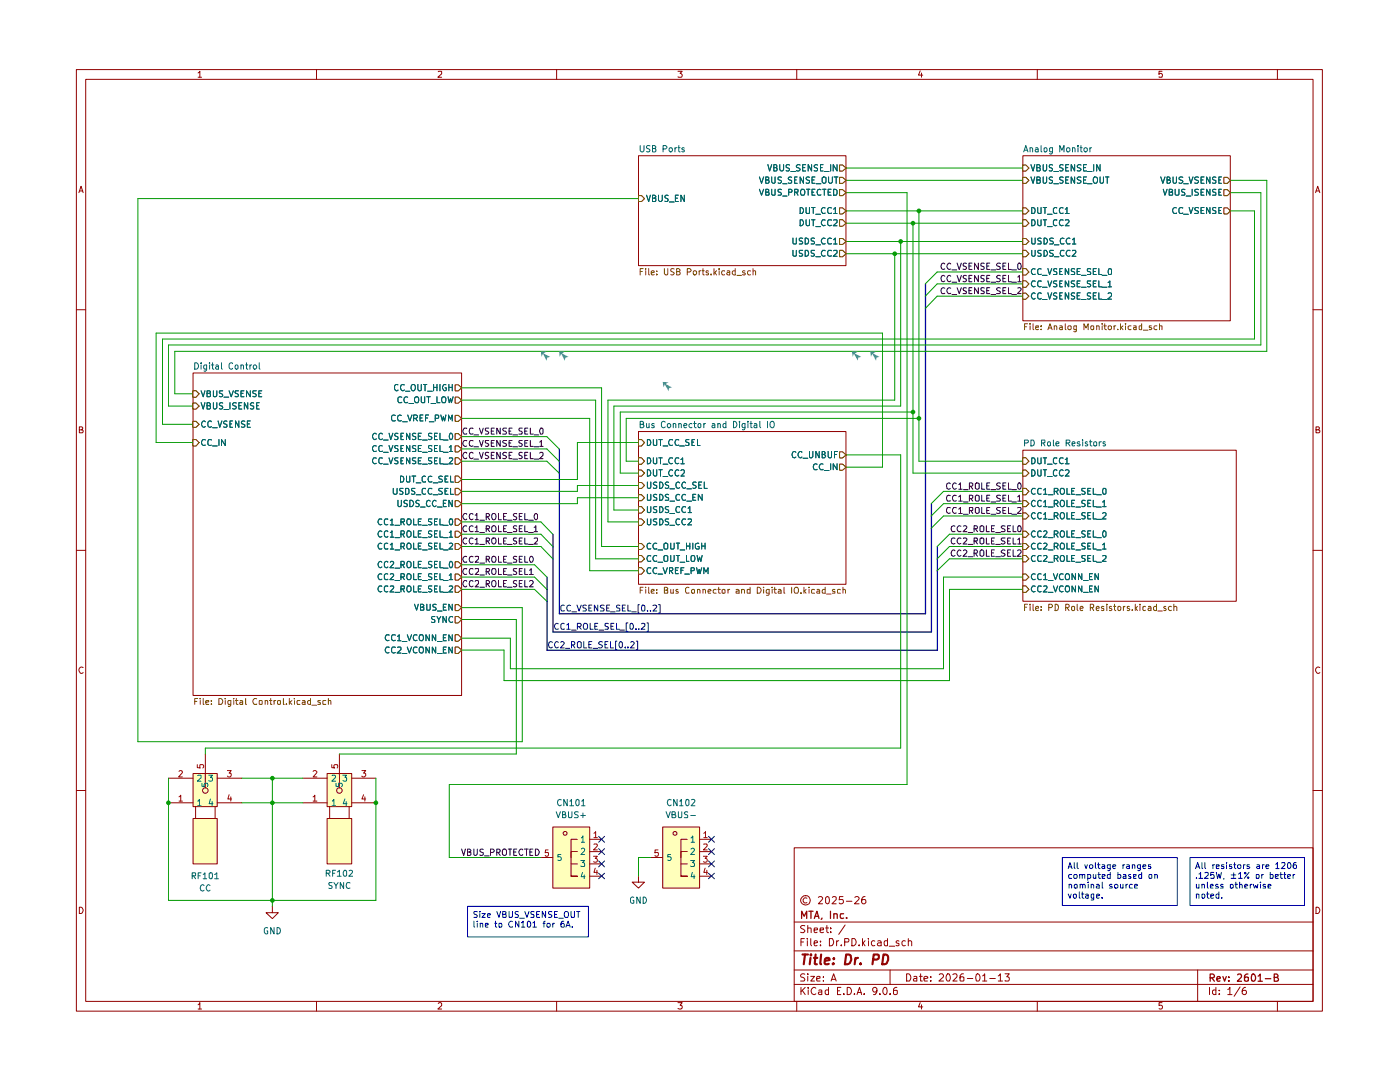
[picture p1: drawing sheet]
<svg xmlns="http://www.w3.org/2000/svg" width="279mm" height="216mm" viewBox="0 0 279 216" stroke-linecap="round" stroke-linejoin="round" font-family="sans-serif">
<g fill="none" stroke="#910000" stroke-width=".2">
<path d="M15.2 13.9h248.7v187.9h-248.7zM17.1 15.8h244.9v184h-244.9zM39.5 14.6l.4-.4v1.2M39.5 15.4h.7M63.2 13.9v1.9M87.5 14.3l.6-.1v.5l-.7 .7h.7M111.1 13.9v1.9M135.3 14.2h.8l-.4 .4 .4 .3v.4h-.8M159 13.9v1.9M183.6 14.1l-.3 .9h.9M183.9 14.6v.8M207 13.9v1.9"/>
<path d="M231.9 14.2h-.6v.5a.45 .45 0 0 1 .6 .1 .45 .45 0 0 1 0 .6l-.6-.1M254.9 13.9v1.9M15.8 38.4l.4-1.2 .4 1.2M15.9 38.1h.6M262.6 38.4l.4-1.2 .4 1.2M262.6 38.1h.6M15.2 61.8h1.9M262 61.8h1.9M15.8 85.8h.5l.2-.3-.2-.3h-.5v1.2h.6l.2-.5-.3-.1M262.6 85.8h.5l.2-.3-.2-.3h-.5v1.2h.6l.2-.5-.3-.1M15.2 109.8h1.9M262 109.8h1.9"/>
<path d="M16.6 133.2a.59 .59 0 0 0-.9 .5 .59 .59 0 0 0 .8 .6l.1-.1M263.4 133.2a.59 .59 0 0 0-.9 .5 .59 .59 0 0 0 .8 .6l.1-.1M15.2 157.7h1.9M262 157.7h1.9M158.5 169.2h103.5v30.6h-103.5zM161 179.2h-.4l-.3 .3 .1 .6h.6M163.3 179.1l.6-.2 .3 .3-.1 .3-.8 .8h.9M164.8 179.2l.3-.3a.81 .81 0 0 1 0 1.4l-.3-.2zM166.1 179.1l.2-.2 .5 .1 .1 .5-.9 .8h.9M168.2 178.9h-.6l-.1 .7 .7-.1 .1 .6-.3 .2h-.4l-.1-.1M168.9 179.8h1.1M170.6 179.1l.6-.2 .3 .4-1 1h1"/>
<path d="M172.6 178.9l-.4 .1-.2 .2v.9l.2 .2h.4l.2-.2-.2-.6h-.5l-.1 .2M15.8 181a.65 .65 0 0 1 .8 .7 .65 .65 0 0 1-.8 .6zM63.2 199.8v2M111.1 199.8v2M158.5 196.4h103.5M158.5 193.6h103.5M158.5 189.7h103.5M158.5 184h103.5M159 199.8v2M159.9 197v1.5M159.9 188h.5M160.1 197.6l.6 .9"/>
<path d="M160.5 187.3h-.6v1.4M160.6 194.4h-.7l-.1 .3 .1 .3a.49 .49 0 0 1 .6 .1 .49 .49 0 0 1 0 .6l-.7 .1M160.6 184.7a.6 .6 0 0 0-.8 .2l.1 .4a.74 .74 0 0 1 .7 .5l-.2 .3-.6-.1M160.7 197l-.8 .9M161.1 187.3v.1M161.1 187.7v1M161.2 194.3v.2M161.2 185.3l.6-.1 .1 .9M161.2 184.7v1.4M161.2 194.8v1M161.3 197v.2M161.3 197.5v1"/>
<path d="M161.8 194.8h.8l-.8 1h.8M161.8 187.3v1.2l.2 .2M162.5 188.2l.7-.2-.1-.2-.5-.1-.1 .3 .1 .6h.5M162.5 185.6l.7-.1-.1-.3h-.5l-.1 .1v.6l.1 .2 .5-.1M162.8 197.2a.68 .68 0 0 0-1 .5 .68 .68 0 0 0 .8 .8l.2-.2M163 195.3l.7-.1v-.3l-.5-.1-.2 .2 .1 .8h.6M163.4 197.6h.6v.9M163.7 185.6l.6-.1v-.3h-.6v.1v.6l.2 .2 .4-.1M163.7 188.6v.1M163.7 187.8v.2M164 197.9l-.6 .1-.1 .1v.2l.3 .2 .4-.1M164.3 195.7v.1"/>
<path d="M164.3 194.9v.1M164.8 185.2h.6M165 184.7v1.2l.4 .2M165.4 197.6l-.5-.1-.2 .3 .1 .6h.6M165.4 197v1.5M165.5 187.3h.6a.81 .81 0 0 1 .3 .9 .81 .81 0 0 1-.9 .5zM165.8 185.9v.2M165.8 185.2v.1M165.9 195.8l.5-1.5 .5 1.5M166 195.4h.7M167 187.7v1M167.1 197.7h.5"/>
<path d="M167.4 187.7l-.4 .3M167.8 197h-.7v1.5h.7M167.9 188.6v.1M168.4 198.3v.2M168.6 188h.7l.1-.3-.1-.3-.7-.1v1.4M168.7 184.6l-1.3 1.8M169.1 197a.73 .73 0 0 1 .8 .7 .73 .73 0 0 1-.8 .8zM170 187.3h.5a.79 .79 0 0 1 .3 .9 .79 .79 0 0 1-.8 .5zM170.5 198.3v.2M171 198.5l.5-1.5 .5 1.5M171.2 198h.7M171.5 188.6v.1"/>
<path d="M172.1 187.3v1.4M172.2 188.1l.4 .6M172.5 198.3v.2M172.6 187.7l-.5 .6M173.3 187.3v.1M173.3 187.7v1M174.6 187.8l-.4-.1-.3 .3v.4l.3 .3 .4-.1M175 197.6l-.2 .4h-.4l-.2-.4v-.3l.2-.3h.4l.2 .3-.1 .8-.1 .3-.5 .1M175.2 187.8h.6l.1 .9M175.6 198.3v.2M175.9 188l-.6 .1-.2 .3 .2 .3 .6-.1M176.5 197a.78 .78 0 0 1 .6 .6 .78 .78 0 0 1-.2 .8l-.2 .1a.8 .8 0 0 1-.5-.7 .8 .8 0 0 1 .3-.8z"/>
<path d="M177.1 187.8l-.4-.1-.3 .3 .1 .6h.6M177.1 187.3v1.4M177.5 188.8h1.1M177.6 198.3v.2M177.6 193.6v2.8M179 197l-.4 .1-.3 .3v.9l.3 .2 .5-.2-.1-.7h-.6l-.1 .3M179.4 187.8a.36 .36 0 0 0-.6 .2l.1 .1 .5 .2v.3h-.6M180.7 187.8l-.4-.1-.3 .3v.4l.3 .3 .4-.1M180.9 194.3a.81 .81 0 0 1 .9 .5 .81 .81 0 0 1-.3 1h-.6zM181.3 187.9l.1-.1a.36 .36 0 0 1 .6 .2v.7M181.3 187.3v1.4M182.4 194.9h.6v.9h-.6l-.1-.4 .7-.2"/>
<path d="M183.5 194.8h.6M183.7 194.3v1.5h.4M184.4 195.3l.8-.1-.1-.3-.4-.1-.3 .2 .1 .8h.6M185.8 195.7v.1M185.8 194.9v.1M187.5 194.5l.1-.2h.4l.3 .4-.1 .3-.8 .8h.9M189.1 194.3h.2a1.1 1.1 0 0 1 .2 1.5h-.4l-.3-.6 .1-.5zM190.2 194.5l.6-.2 .2 .4-.1 .3-.7 .8h.8M192.3 194.3h-.4l-.3 .4v1h.8v-.7l-.5-.1-.3 .1v.2M193 195.2h1.1M194.8 194.5l.3-.2a.84 .84 0 0 1 .2 1.5l-.5-.1zM196.1 194.7l.4-.4v1.5"/>
<path d="M196.1 195.8h.8M197.5 195.2h1.1M199.2 194.7l.4-.4v1.5M199.2 195.8h.9M200.6 194.3h.8l-.5 .6 .4 .1v.7h-.7M207 199.8v2M239 193.6v6.2M241.4 197v1.5M242.7 197.6l-.5-.1-.2 .3v.4l.2 .3 .5-.1M242.7 197v1.5M243.3 198.3v.2M243.3 197.6v.1"/>
<path d="M245 197.4l.4-.1 .1-.3v1.5M245 198.5h.9M247.5 196.9l-1.2 1.9M248.6 197h-.3l-.3 .4-.1 .8 .3 .3h.3l.3-.3-.2-.6h-.5l-.2 .3M254.9 199.8v2M262.6 181a.65 .65 0 0 1 .8 .7 .65 .65 0 0 1-.8 .6zM39.5 200.5l.4-.4v1.2M39.5 201.3h.7M87.5 200.2l.1-.1h.4l.1 .1v.5l-.7 .6h.7M135.3 200.1h.8l-.4 .5 .4 .1v.6h-.8M183.6 200.1l-.3 .8h.9M183.9 200.5v.8"/>
<path d="M231.9 200.1h-.6v.6h.6l.1 .4-.3 .2h-.4"/>
<circle cx="160.8" cy="179.7" r=".96"/>
</g>
<g fill="none" stroke="#910000" stroke-width=".25">
<path d="M160 183.3v-1.5l.5 1 .5-1v1.5M161.4 181.8h.9M161.8 181.8v1.5M162.5 183.3l.5-1.5 .5 1.5M162.7 182.8h.7M164 183.2l-.1 .2M165.7 181.8v1.5M166.4 182.4l.6-.1 .1 1M166.4 182.3v1M168.4 182.3h-.6l-.1 .3 .1 .6h.6M169 183.1v.2M241.5 195.1l.8-.1v-.5l-.3-.1h-.5v1.4"/>
<path d="M241.9 195.1l.5 .7M242.9 195.4l.6-.2-.1-.3h-.4l-.1 .1v.6l.1 .2 .5-.1M244.1 194.9l.3 .9 .3-.9M245.2 195.7v.1M245.2 194.9v.1M247 194.5l.2-.1h.3h.2l.1 .4-.9 1h.9M249 194.4h-.4l-.2 .3v1h.7v-.7l-.5-.1-.2 .1v.2M249.8 194.5l.3-.1a.75 .75 0 0 1 .5 .7 .75 .75 0 0 1-.5 .7l-.3-.1-.1-.4zM251.1 194.8l.4-.4v1.4M251.1 195.8h.8M252.5 195.3h1.1M254.3 195l.7-.1 .1-.2-.3-.3h-.5v1.4h.6l.2-.1v-.3l-.3-.4"/>
</g>
<g fill="none" stroke="#910000" stroke-width=".42">
<path d="M160.1 190.5h1.1M160.7 190.5l-.3 1.9M161.8 191.1l-.2 1.3M161.8 190.5v.1M162.4 191.1h.7M162.8 190.5l-.2 1.8 .4 .1M163.9 190.5l-.2 1.7 .2 .2M164.6 191.7l1-.1-.1-.4a.6 .6 0 0 0-.9 .2v.9h.8M166.3 192.2l.1 .1h-.2l.1-.1-.1 .2M166.4 191.2v.2M168.9 190.5h.7a1.13 1.13 0 0 1 .2 1.3 1.13 1.13 0 0 1-1.2 .6zM170.7 191.1l-.1 1.3"/>
<path d="M171.2 191.1l-.6 .4M171.7 192.2v.2M174.3 191.5h.7l.3-.2 .1-.7-.3-.1h-.7l-.3 1.9M176.3 190.5h.7a1.16 1.16 0 0 1-.5 1.9h-.4z"/>
</g>
<path d="M167.6 41.5h.6l.6 .6-.6 .6h-.6z" fill="#fff"/>
<path d="M167.6 41.5h.6l.6 .6-.6 .6h-.6z" fill="none" stroke="#765500" stroke-width=".2"/>
<path d="M159.7 41.4a.66 .66 0 0 1 .6 .4 .66 .66 0 0 1-.2 .8h-.4zM160.9 41.4l.1 1.2 .5-.1v-1.1M162 41.4h.6M162.3 41.4v1.2M162.8 42.8h.9M164.7 41.5a.61 .61 0 0 0-.8 .3 .61 .61 0 0 0 .3 .8l.5-.1M165.9 41.5a.45 .45 0 0 0-.7 .2v.6l.2 .3 .5-.1M166.4 41.7l.3-.3v1.2M166.4 42.6h.6" fill="none" stroke="#006665" stroke-width=".2"/>
<path d="M167.6 43.9h.6l.6 .6-.6 .6h-.6z" fill="#fff"/>
<path d="M167.6 43.9h.6l.6 .6-.6 .6h-.6z" fill="none" stroke="#765500" stroke-width=".2"/>
<path d="M159.7 43.9h.4a.66 .66 0 0 1 .2 .7 .66 .66 0 0 1-.6 .4zM160.9 43.9v.9a.42 .42 0 0 0 .6 .2v-1.1M162 43.9h.6M162.3 43.9v1.1M162.8 45.2h.9M164.7 43.9h-.5a.61 .61 0 0 0-.3 .7 .61 .61 0 0 0 .8 .4M165.9 43.9h-.5l-.2 .2v.7a.52 .52 0 0 0 .7 .2M166.4 43.9h.6v.5l-.7 .6h.7" fill="none" stroke="#006665" stroke-width=".2"/>
<path d="M167.6 47.6h.6l.6 .6-.6 .6h-.6z" fill="#fff"/>
<path d="M167.6 47.6h.6l.6 .6-.6 .6h-.6z" fill="none" stroke="#765500" stroke-width=".2"/>
<path d="M158.2 47.5v1l.2 .2 .5-.1v-1.1M160.2 47.6h-.7v.3l.7 .4-.2 .4h-.5M160.7 47.5a.66 .66 0 0 1 .7 .4 .66 .66 0 0 1-.3 .8h-.4zM162.6 47.6h-.7v.3l.7 .4-.2 .4h-.5M162.8 48.9h.9M164.7 47.6a.61 .61 0 0 0-.8 .3 .61 .61 0 0 0 .3 .8l.5-.1M165.9 47.6a.45 .45 0 0 0-.7 .2v.6l.2 .3 .5-.1M166.4 47.8l.3-.3v1.2M166.4 48.7h.6" fill="none" stroke="#006665" stroke-width=".2"/>
<path d="M167.6 50h.6l.6 .6-.6 .6h-.6z" fill="#fff"/>
<path d="M167.6 50h.6l.6 .6-.6 .6h-.6z" fill="none" stroke="#765500" stroke-width=".2"/>
<path d="M158.2 50v.9l.3 .2h.4v-1.1M160.2 50h-.7v.4l.7 .4-.3 .3h-.4M160.7 50h.4a.66 .66 0 0 1 .3 .7 .66 .66 0 0 1-.7 .4zM162.6 50h-.7v.4l.7 .4-.3 .3h-.4M162.8 51.2h.9M164.7 50h-.5a.61 .61 0 0 0-.3 .7 .61 .61 0 0 0 .8 .4M165.9 50h-.5l-.2 .2v.7a.52 .52 0 0 0 .7 .2M166.4 50h.6v.5l-.7 .6h.7" fill="none" stroke="#006665" stroke-width=".2"/>
<path d="M127.4 39h.6l.6 .6-.6 .6h-.6z" fill="#fff"/>
<path d="M127.4 39h.6l.6 .6-.6 .6h-.6z" fill="none" stroke="#765500" stroke-width=".2"/>
<path d="M129 38.9l.5 1.3 .3-1.3M130.2 39.5h.4l.3-.3-.3-.3h-.4v1.3h.5l.2-.2v-.4l-.3-.1M131.4 38.9v1.1l.3 .2h.2l.3-.2v-1.1M133.4 39h-.6v.5l.5 .1 .1 .4-.3 .2-.4-.1M134.8 39.5h.4M135.4 38.9h-.6v1.3h.6M136.6 38.9v1.3l-.7-1.3v1.3M133.6 40.3h.9" fill="none" stroke="#006665" stroke-width=".2"/>
<path d="M167.6 32.9h.6l.6 .6-.6 .6h-.6z" fill="#fff"/>
<path d="M167.6 32.9h.6l.6 .6-.6 .6h-.6z" fill="none" stroke="#765500" stroke-width=".2"/>
<g fill="none" stroke="#006665" stroke-width=".2">
<path d="M153.2 32.9l.4 1.2 .4-1.2M154.4 33.4h.5l.1-.4-.1-.1h-.5v1.2l.6-.1 .1-.3-.2-.3M155.6 32.9v1l.3 .2h.2l.3-.2v-1M157.6 32.9h-.5l-.2 .1v.4l.7 .4-.3 .3-.4-.1M157.8 34.2h1M159.7 32.9h-.5l-.3 .2 .2 .3 .5 .2 .1 .2-.3 .3-.5-.1M160.2 33.4h.4M160.8 32.9h-.6v1.2h.6M162 32.9v1.2l-.7-1.2v1.2M163.2 32.9h-.5l-.2 .2 .1 .3 .6 .2v.4l-.2 .1-.5-.1M163.7 33.4h.4M164.3 32.9h-.6v1.2h.6"/>
<path d="M164.5 34.2h.9M165.8 32.9v1.2M167 32.9v1.2l-.7-1.2v1.2"/>
</g>
<path d="M167.6 35.4h.6l.6 .6-.6 .6h-.6z" fill="#fff"/>
<path d="M167.6 35.4h.6l.6 .6-.6 .6h-.6z" fill="none" stroke="#765500" stroke-width=".2"/>
<g fill="none" stroke="#006665" stroke-width=".2">
<path d="M151.6 35.3l.4 1.3 .4-1.3M152.8 35.9l.6-.1v-.4l-.6-.1v1.3l.6-.1 .1-.3-.3-.3M154 35.3v1l.3 .3 .4-.2v-1.1M156 35.4h-.7v.4l.7 .4-.3 .4-.4-.1M156.2 36.7h.9M158 35.4h-.6a.57 .57 0 0 0 .6 .7v.3l-.2 .2-.5-.1M158.6 35.9h.3M159.1 35.3h-.5v1.3h.5M160.4 35.3v1.3l-.7-1.3v1.3M161.5 35.4l-.4-.1-.2 .3 .1 .2 .5 .3v.3l-.2 .2-.4-.1M162.1 35.9h.4M162.6 35.3h-.5v1.3h.5"/>
<path d="M162.9 36.7h.9M164.1 35.5l.2-.2 .5 .2v.8l-.2 .3h-.3l-.2-.3zM165.4 35.3v1l.2 .3h.3l.2-.3v-1M166.5 35.3h.7M166.9 35.3v1.3"/>
</g>
<path d="M167.6 37.8h.6l.6 .6-.6 .6h-.6z" fill="#fff"/>
<path d="M167.6 37.8h.6l.6 .6-.6 .6h-.6z" fill="none" stroke="#765500" stroke-width=".2"/>
<g fill="none" stroke="#006665" stroke-width=".2">
<path d="M151.6 37.8l.4 1.1 .4-1.1M152.8 38.4h.4l.2-.2v-.4h-.6v1.1h.6l.1-.4-.3-.1M154 37.8v1l.2 .1h.5v-1.1M156 37.8h-.7v.4l.7 .4-.2 .3h-.5M156.2 39.1h.9M157.4 38.4h.6v-.6h-.6v1.1M158.6 38.4h.6l.1-.6h-.7v1.1M158.9 38.4l.4 .5M159.9 37.9l.1-.1a.46 .46 0 0 1 .6 .4l-.2 .7h-.5l-.1-.4zM161 37.8h.6M161.3 37.8v1.1M162.1 38.4h.3"/>
<path d="M162.6 37.8h-.5v1.1h.5M163.8 37.8h-.2a.67 .67 0 0 0-.5 .5 .67 .67 0 0 0 .2 .6h.5M164.2 37.8h.6M164.5 37.8v1.1M165.3 38.4h.4M165.9 37.8h-.6v1.1h.6M166.4 37.8l.6 .2v.7l-.1 .2h-.5z"/>
</g>
<g fill="#fff">
<path d="M127.4 31.1h41.4v21.9h-41.4z"/>
<path d="M244.3 41.5h.6l.6 .6-.6 .6h-.6z"/>
</g>
<path d="M244.3 41.5h.6l.6 .6-.6 .6h-.6z" fill="none" stroke="#765500" stroke-width=".2"/>
<path d="M234.8 41.5a.61 .61 0 0 0-.8 .3 .61 .61 0 0 0 .3 .8l.5-.1M236.1 41.5h-.1a.45 .45 0 0 0-.7 .2v.6l.2 .3 .6-.1M236.2 42.8h1M237.3 41.4l.4 1.2 .4-1.2M239.2 41.5h-.7v.4l.5 .2 .2 .3-.2 .2h-.6M239.7 42h.4M240.3 41.4h-.6v1.2h.6M241.5 41.4v1.2l-.7-1.2v1.2M242.7 41.5l-.5-.1-.2 .3 .1 .2 .6 .3v.3l-.7 .1M243.2 42h.4M243.8 41.4h-.6v1.2h.6" fill="none" stroke="#006665" stroke-width=".2"/>
<path d="M204.1 41.5h.6l.6 .6-.6 .6h-.6z" fill="#fff"/>
<path d="M204.1 41.5h.6l.6 .6-.6 .6h-.6z" fill="none" stroke="#765500" stroke-width=".2"/>
<path d="M205.9 41.4a.66 .66 0 0 1 .7 .4 .66 .66 0 0 1-.3 .8h-.4zM207.1 41.4v1l.2 .2 .5-.1v-1.1M208.2 41.4h.7M208.5 41.4v1.2M209 42.8h1M210.9 41.5a.45 .45 0 0 0-.7 .2v.6l.2 .3 .5-.1M212.2 41.5l-.3-.1a.67 .67 0 0 0-.5 .5 .67 .67 0 0 0 .3 .7l.5-.1M212.6 41.7l.3-.3v1.2M212.6 42.6h.8" fill="none" stroke="#006665" stroke-width=".2"/>
<path d="M204.1 43.9h.6l.6 .6-.6 .6h-.6z" fill="#fff"/>
<path d="M204.1 43.9h.6l.6 .6-.6 .6h-.6z" fill="none" stroke="#765500" stroke-width=".2"/>
<path d="M205.9 43.9h.4a.66 .66 0 0 1 .3 .7 .66 .66 0 0 1-.7 .4zM207.1 43.9v.9l.3 .2h.4v-1.1M208.2 43.9h.7M208.5 43.9v1.1M209 45.2h1M210.9 43.9h-.5l-.2 .2v.7a.45 .45 0 0 0 .7 .2M212.2 43.9h-.5a.61 .61 0 0 0-.3 .7 .61 .61 0 0 0 .8 .4M212.6 43.9h.6l.2 .2-.8 .9h.8" fill="none" stroke="#006665" stroke-width=".2"/>
<path d="M204.1 47.6h.6l.6 .6-.6 .6h-.6z" fill="#fff"/>
<path d="M204.1 47.6h.6l.6 .6-.6 .6h-.6z" fill="none" stroke="#765500" stroke-width=".2"/>
<path d="M205.9 47.5l.1 1.2h.5l.1-.2v-1M207.8 47.6l-.4-.1-.3 .3 .3 .3 .4 .2v.3l-.7 .1M208.4 47.5a.66 .66 0 0 1 .6 .4 .66 .66 0 0 1-.2 .8h-.4zM210.2 47.6h-.6l-.1 .2 .2 .3h.3l.2 .4-.1 .2h-.6M210.4 48.9h.9M212.3 47.6l-.2-.1a.67 .67 0 0 0-.5 .5 .67 .67 0 0 0 .2 .7l.5-.1M213.5 47.6a.61 .61 0 0 0-.7 .3 .61 .61 0 0 0 .2 .8l.5-.1M214 47.8l.4-.3v1.2M214 48.7h.7" fill="none" stroke="#006665" stroke-width=".2"/>
<path d="M204.1 50h.6l.6 .6-.6 .6h-.6z" fill="#fff"/>
<path d="M204.1 50h.6l.6 .6-.6 .6h-.6z" fill="none" stroke="#765500" stroke-width=".2"/>
<path d="M205.9 50v.9a.35 .35 0 0 0 .4 .3 .35 .35 0 0 0 .3-.3v-.9M207.8 50h-.5l-.2 .1 .3 .4 .4 .2v.4h-.7M208.4 50h.4a.66 .66 0 0 1 .2 .7 .66 .66 0 0 1-.6 .4zM210.2 50h-.6l-.1 .1 .2 .4h.3l.2 .3-.1 .3h-.6M210.4 51.2h.9M212.3 50h-.5a.61 .61 0 0 0-.2 .7 .61 .61 0 0 0 .7 .4M213.5 50h-.5a.61 .61 0 0 0-.2 .7 .61 .61 0 0 0 .7 .4M214 50h.6l.1 .3-.7 .8h.7" fill="none" stroke="#006665" stroke-width=".2"/>
<path d="M244.3 37.8h.6l.6 .6-.6 .6h-.6z" fill="#fff"/>
<path d="M244.3 37.8h.6l.6 .6-.6 .6h-.6z" fill="none" stroke="#765500" stroke-width=".2"/>
<g fill="none" stroke="#006665" stroke-width=".2">
<path d="M232.2 37.8l.3 1.1 .4-1.1M233.3 38.4h.5l.2-.3-.1-.3h-.6v1.1h.6l.1-.5h-.2M234.5 37.8v1l.2 .1h.4l.2-.1v-1M236.5 37.8h-.6v.5a.47 .47 0 0 1 .4 .2 .47 .47 0 0 1 .1 .4h-.6M236.7 39.1h1M237.9 37.8v1.1M239.2 37.8h-.7l-.1 .3 .3 .3h.2l.3 .4-.2 .1h-.6M239.7 38.4h.4M240.3 37.8h-.6v1.1h.6M241.5 37.8v1.1l-.7-1.1v1.1M242.7 37.8h-.5l-.2 .2 .1 .3 .6 .2v.4h-.7M243.2 38.4h.4"/>
<path d="M243.8 37.8h-.6v1.1h.6"/>
</g>
<path d="M204.1 32.9h.6l.6 .6-.6 .6h-.6z" fill="#fff"/>
<path d="M204.1 32.9h.6l.6 .6-.6 .6h-.6z" fill="none" stroke="#765500" stroke-width=".2"/>
<g fill="none" stroke="#006665" stroke-width=".2">
<path d="M205.7 32.9l.5 1.2 .3-1.2M206.9 33.4h.5l.2-.3-.2-.2h-.5v1.2h.5l.2-.1v-.4l-.2-.2M208.2 32.9v1.1l.2 .1h.2l.3-.2v-1M210.1 32.9h-.6v.5l.5 .2 .1 .3-.3 .2-.4-.1M210.3 34.2h.9M212.2 32.9h-.5l-.2 .1v.4l.7 .4-.3 .3-.4-.1M212.7 33.4h.4M213.3 32.9h-.6v1.2h.6M214.5 32.9v1.2l-.7-1.2v1.2M215.7 32.9h-.5l-.2 .2 .1 .3 .5 .2 .1 .2-.2 .3-.5-.1M216.2 33.4h.5M216.8 32.9h-.6v1.2h.6"/>
<path d="M217 34.2h.9M218.3 32.9v1.2M219.5 32.9v1.2l-.6-1.2v1.2"/>
</g>
<path d="M204.1 35.4h.6l.6 .6-.6 .6h-.6z" fill="#fff"/>
<path d="M204.1 35.4h.6l.6 .6-.6 .6h-.6z" fill="none" stroke="#765500" stroke-width=".2"/>
<g fill="none" stroke="#006665" stroke-width=".2">
<path d="M205.7 35.3l.5 1.3 .3-1.3M206.9 35.9l.6-.1v-.4l-.6-.1v1.3h.5l.2-.2v-.4l-.2-.1M208.2 35.3v1.1l.2 .2h.2l.3-.3v-1M210.1 35.4h-.6v.4l.5 .2 .1 .3-.3 .3-.4-.1M210.3 36.7h.9M212.2 35.4h-.7v.4l.7 .4-.3 .4-.4-.1M212.7 35.9h.4M213.3 35.3h-.6v1.3h.6M214.5 35.3v1.3l-.7-1.3v1.3M215.7 35.4h-.6v.4l.5 .2 .1 .3-.2 .3-.5-.1M216.2 35.9h.5M216.8 35.3h-.6v1.3h.6"/>
<path d="M217 36.7h.9M218.4 35.3a.46 .46 0 0 1 .6 .4l-.1 .8-.5 .1a.86 .86 0 0 1 0-1.3zM219.5 35.3v1.1l.3 .2 .3-.1 .1-.2v-1M220.6 35.3h.7M221 35.3v1.3"/>
</g>
<path d="M244.3 35.4h.6l.6 .6-.6 .6h-.6z" fill="#fff"/>
<path d="M244.3 35.4h.6l.6 .6-.6 .6h-.6z" fill="none" stroke="#765500" stroke-width=".2"/>
<g fill="none" stroke="#006665" stroke-width=".2">
<path d="M231.7 35.3l.4 1.3 .4-1.3M232.9 35.9l.5-.1v-.4l-.5-.1v1.3h.4l.3-.4-.3-.3M234.1 35.3v1l.3 .3 .4-.2v-1.1M236.1 35.4h-.7v.4l.5 .2 .2 .3-.3 .3-.5-.1M236.2 36.7h1M237.3 35.3l.4 1.3 .4-1.3M239.2 35.4h-.7v.4l.5 .2 .2 .3-.3 .3-.5-.1M239.7 35.9h.4M240.3 35.3h-.6v1.3h.6M241.5 35.3v1.3l-.7-1.3v1.3M242.7 35.4l-.5-.1-.2 .3 .1 .2 .6 .3v.3l-.2 .2-.5-.1M243.2 35.9h.4"/>
<path d="M243.8 35.3h-.6v1.3h.6"/>
</g>
<path d="M204.1 53.6h.6l.6 .7-.6 .6h-.6z" fill="#fff"/>
<path d="M204.1 53.6h.6l.6 .7-.6 .6h-.6z" fill="none" stroke="#765500" stroke-width=".2"/>
<g fill="none" stroke="#006665" stroke-width=".2">
<path d="M206.6 53.7a.61 .61 0 0 0-.8 .3 .61 .61 0 0 0 .3 .8l.5-.1M207.8 53.7a.45 .45 0 0 0-.7 .2v.6l.2 .3 .5-.1M208 55h1M209.1 53.6l.4 1.2 .4-1.2M210.9 53.7l-.4-.1-.3 .3 .3 .3 .4 .2v.3l-.7 .1M211.5 54.2h.3M212 53.6h-.5v1.2h.5M213.3 53.6v1.2l-.7-1.2v1.2M214.5 53.7l-.5-.1-.2 .3 .1 .2 .6 .3v.3l-.7 .1M215 54.2h.4M215.6 53.6h-.6v1.2h.6M215.8 55h.9"/>
<path d="M217.7 53.7h-.7v.3l.7 .4-.1 .4h-.6M218.2 54.2h.4M218.8 53.6h-.6v1.2h.6M219.3 53.6v1.2h.6M220 55h.9M221.2 53.7l.4-.1 .2 .3v.7l-.1 .2-.5-.1z"/>
</g>
<path d="M204.1 56.1h.6l.6 .5-.6 .7h-.6z" fill="#fff"/>
<path d="M204.1 56.1h.6l.6 .5-.6 .7h-.6z" fill="none" stroke="#765500" stroke-width=".2"/>
<g fill="none" stroke="#006665" stroke-width=".2">
<path d="M206.6 56.1h-.5a.61 .61 0 0 0-.3 .7 .61 .61 0 0 0 .8 .4M207.8 56.1h-.5l-.2 .2v.7a.45 .45 0 0 0 .7 .2M208 57.3h1M209.1 56.1l.4 1.1 .4-1.1M210.9 56.1h-.5l-.2 .1 .2 .4 .5 .2v.4h-.7M211.5 56.6h.3M212 56.1h-.5v1.1h.5M213.3 56.1v1.1l-.7-1.1v1.1M214.5 56.1h-.6l-.1 .1 .1 .4 .6 .2v.4h-.7M215 56.6h.4M215.6 56.1h-.6v1.1h.6M215.8 57.3h.9"/>
<path d="M217.7 56.1h-.7v.4l.7 .4-.3 .3h-.4M218.2 56.6h.4M218.8 56.1h-.6v1.1h.6M219.3 56.1v1.1h.6M220 57.3h.9M221.2 56.4l.3-.3v1.1M221.2 57.2h.6"/>
</g>
<path d="M204.1 58.5h.6l.6 .6-.6 .6h-.6z" fill="#fff"/>
<path d="M204.1 58.5h.6l.6 .6-.6 .6h-.6z" fill="none" stroke="#765500" stroke-width=".2"/>
<g fill="none" stroke="#006665" stroke-width=".2">
<path d="M206.6 58.6l-.3-.2a.65 .65 0 0 0-.5 .7 .65 .65 0 0 0 .5 .6l.3-.2M207.8 58.6l-.4-.2-.3 .4 .1 .7 .2 .2 .4-.2M208 59.8h1M209.1 58.4l.4 1.3 .4-1.3M210.9 58.5l-.4-.1-.3 .3 .2 .3 .5 .2v.3l-.2 .2-.5-.1M211.5 59h.3M212 58.4h-.5v1.3h.5M213.3 58.4v1.3l-.7-1.3v1.3M214.5 58.5l-.5-.1-.2 .3 .1 .3 .6 .2v.3l-.3 .2-.4-.1M215 59h.4M215.6 58.4h-.6v1.3h.6M215.8 59.8h.9"/>
<path d="M217.7 58.5l-.5-.1-.2 .2v.3l.7 .5-.3 .3-.4-.1M218.2 59h.4M218.8 58.4h-.6v1.3h.6M219.3 58.4v1.3h.6M220 59.8h.9M221.2 58.6l.1-.2 .4 .1 .1 .5-.7 .7h.7"/>
</g>
<g fill="#fff">
<path d="M204.1 31.1h41.4v32.9h-41.4z"/>
<path d="M38.5 84.1h.6l.6 .6-.6 .6h-.6z"/>
</g>
<path d="M38.5 84.1h.6l.6 .6-.6 .6h-.6z" fill="none" stroke="#765500" stroke-width=".2"/>
<path d="M41 84.2l-.3-.2a.65 .65 0 0 0-.5 .6 .65 .65 0 0 0 .5 .7l.3-.2M42.2 84.2l-.4-.2-.3 .3 .1 .8 .2 .2 .4-.2M42.4 85.3h1M43.5 84l.4 1.3 .4-1.3M45.3 84.1l-.4-.1-.3 .2 .2 .4 .5 .2v.3l-.2 .2-.5-.1M45.9 84.6h.3M46.4 84h-.5v1.3h.5M47.7 84v1.3l-.7-1.3v1.3M48.9 84.1l-.5-.1-.2 .2 .1 .4 .6 .2v.3l-.3 .2-.4-.1M49.4 84.6h.4M50 84h-.6v1.3h.6" fill="none" stroke="#006665" stroke-width=".2"/>
<path d="M38.5 80.4h.6l.6 .6-.6 .6h-.6z" fill="#fff"/>
<path d="M38.5 80.4h.6l.6 .6-.6 .6h-.6z" fill="none" stroke="#765500" stroke-width=".2"/>
<g fill="none" stroke="#006665" stroke-width=".2">
<path d="M40.1 80.4l.5 1.2 .3-1.2M41.3 80.9h.4l.3-.3-.3-.2h-.4v1.2h.5l.2-.1v-.5l-.3-.1M42.6 80.4v1.1l.2 .1h.2l.3-.2v-1M44.5 80.4h-.6v.5l.5 .1 .1 .4-.3 .2-.4-.1M44.7 81.7h.9M45.9 80.4v1.2M47.2 80.4h-.5l-.3 .2 .1 .3 .5 .1 .2 .3-.3 .3-.5-.1M47.7 80.9h.4M48.3 80.4h-.6v1.2h.6M49.4 80.4v1.2l-.6-1.2v1.2M50.6 80.4h-.4l-.2 .2v.3l.6 .2v.4l-.1 .1-.5-.1M51.2 80.9h.4"/>
<path d="M51.7 80.4h-.5v1.2h.5"/>
</g>
<path d="M38.5 78h.6l.6 .6-.6 .7h-.6z" fill="#fff"/>
<path d="M38.5 78h.6l.6 .6-.6 .7h-.6z" fill="none" stroke="#765500" stroke-width=".2"/>
<g fill="none" stroke="#006665" stroke-width=".2">
<path d="M40.1 78l.5 1.2 .3-1.2M41.3 78.5h.5l.2-.4-.2-.1h-.5v1.2h.5l.2-.1v-.4l-.3-.2M42.6 78v1.1l.2 .1h.2l.3-.3v-.9M44.5 78h-.6v.5l.5 .2 .1 .2-.3 .3-.4-.1M44.7 79.3h.9M45.7 78l.4 1.2 .5-1.2M47.6 78h-.6v.5l.5 .2 .1 .2-.3 .3-.4-.1M48.1 78.5h.4M48.7 78h-.6v1.2h.6M50 78v1.2l-.8-1.2v1.2M51.1 78l-.6 .1v.3l.6 .4-.2 .4-.4-.1M51.6 78.5h.5"/>
<path d="M52.2 78h-.6v1.2h.6"/>
</g>
<path d="M90.8 86.5h.6l.7 .6-.7 .6h-.6z" fill="#fff"/>
<path d="M90.8 86.5h.6l.7 .6-.7 .6h-.6z" fill="none" stroke="#765500" stroke-width=".2"/>
<g fill="none" stroke="#006665" stroke-width=".2">
<path d="M75.1 86.6l-.3-.2a.65 .65 0 0 0-.5 .7 .65 .65 0 0 0 .5 .6l.3-.2M76.3 86.6l-.4-.2-.3 .4 .1 .7 .2 .2 .4-.2M76.5 87.8h1M77.6 86.4l.4 1.3 .4-1.3M79.4 86.5l-.4-.1-.3 .3 .1 .3 .6 .2v.3l-.1 .2-.6-.1M80 87h.4M80.5 86.4h-.5v1.3h.5M81.8 86.4v1.3l-.7-1.3v1.3M83 86.5l-.4-.1-.3 .3 .1 .3 .6 .2v.3l-.3 .2-.4-.1M83.5 87h.4M84.1 86.4h-.6v1.3h.6M84.3 87.8h1"/>
<path d="M86.2 86.5l-.5-.1-.2 .2v.4l.7 .3-.3 .4-.4-.1M86.7 87h.4M87.3 86.4h-.6v1.3h.6M87.8 86.4v1.3h.6M88.5 87.8h.9M89.9 86.4a.68 .68 0 0 1 .5 .7 .68 .68 0 0 1-.5 .6l-.2-.5v-.6z"/>
</g>
<path d="M90.8 89h.6l.7 .6-.7 .6h-.6z" fill="#fff"/>
<path d="M90.8 89h.6l.7 .6-.7 .6h-.6z" fill="none" stroke="#765500" stroke-width=".2"/>
<g fill="none" stroke="#006665" stroke-width=".2">
<path d="M75.1 89a.61 .61 0 0 0-.8 .3 .61 .61 0 0 0 .3 .8l.5-.1M76.3 89a.45 .45 0 0 0-.7 .2v.6l.2 .3 .5-.1M76.5 90.3h1M77.6 88.9l.4 1.2 .4-1.2M79.4 89l-.4-.1-.3 .3 .3 .3 .4 .2v.3l-.7 .1M80 89.5h.4M80.5 88.9h-.5v1.2h.5M81.8 88.9v1.2l-.7-1.2v1.2M83 89l-.4-.1-.3 .3 .1 .2 .6 .3v.3l-.7 .1M83.5 89.5h.4M84.1 88.9h-.6v1.2h.6M84.3 90.3h1"/>
<path d="M86.2 89h-.7v.3l.7 .4-.2 .4h-.5M86.7 89.5h.4M87.3 88.9h-.6v1.2h.6M87.8 88.9v1.2h.6M88.5 90.3h.9M89.7 89.2l.3-.3v1.2M89.7 90.1h.6"/>
</g>
<path d="M90.8 91.4h.6l.7 .6-.7 .6h-.6z" fill="#fff"/>
<path d="M90.8 91.4h.6l.7 .6-.7 .6h-.6z" fill="none" stroke="#765500" stroke-width=".2"/>
<g fill="none" stroke="#006665" stroke-width=".2">
<path d="M75.1 91.4h-.5a.61 .61 0 0 0-.3 .7 .61 .61 0 0 0 .8 .4M76.3 91.4h-.5l-.2 .2v.7a.45 .45 0 0 0 .7 .2M76.5 92.6h1M77.6 91.4l.4 1.1 .4-1.1M79.4 91.4h-.5l-.2 .1 .3 .5 .4 .1v.4h-.7M80 92h.4M80.5 91.4h-.5v1.1h.5M81.8 91.4v1.1l-.7-1.1v1.1M83 91.4h-.6a.47 .47 0 0 0 0 .5 .47 .47 0 0 0 .5 .1l.1 .5h-.7M83.5 92h.4M84.1 91.4h-.6v1.1h.6M84.3 92.6h1"/>
<path d="M86.2 91.4h-.7v.4l.7 .4-.3 .3h-.4M86.7 92h.4M87.3 91.4h-.6v1.1h.6M87.8 91.4v1.1h.6M88.5 92.6h.9M89.7 91.4h.6v.3l-.7 .8h.7"/>
</g>
<path d="M90.8 95h.6l.7 .7-.7 .6h-.6z" fill="#fff"/>
<path d="M90.8 95h.6l.7 .7-.7 .6h-.6z" fill="none" stroke="#765500" stroke-width=".2"/>
<path d="M79.9 95a.66 .66 0 0 1 .7 .4 .66 .66 0 0 1-.2 .8h-.5zM81.1 95v1l.2 .2 .5-.1v-1.1M82.2 95h.8M82.6 95v1.2M83.1 96.4h.9M84.9 95.1a.45 .45 0 0 0-.7 .2v.6l.2 .3 .5-.1M86.2 95.1l-.3-.1a.67 .67 0 0 0-.5 .5 .67 .67 0 0 0 .3 .7l.5-.1M86.4 96.4h1M88.3 95.1h-.7l-.1 .2 .3 .3h.3l.2 .4-.2 .2h-.6M88.8 95.6h.4M89.4 95h-.6v1.2h.6M89.9 95v1.2h.6" fill="none" stroke="#006665" stroke-width=".2"/>
<path d="M90.8 123h.6l.7 .6-.7 .7h-.6z" fill="#fff"/>
<path d="M90.8 123h.6l.7 .6-.7 .7h-.6z" fill="none" stroke="#765500" stroke-width=".2"/>
<path d="M86.8 123h-.5l-.2 .2 .3 .4 .4 .2v.3h-.7M87.2 123l.3 .6 .5-.6M87.5 123.6v.6M89.1 123v1.2l-.7-1.2v1.2M90.3 123.1l-.5-.1a.61 .61 0 0 0-.2 .8 .61 .61 0 0 0 .7 .3" fill="none" stroke="#006665" stroke-width=".2"/>
<path d="M90.8 97.5h.6l.7 .5-.7 .7h-.6z" fill="#fff"/>
<path d="M90.8 97.5h.6l.7 .5-.7 .7h-.6z" fill="none" stroke="#765500" stroke-width=".2"/>
<path d="M78.5 97.5v.9l.2 .2h.3l.3-.2v-.9M80.4 97.5h-.6v.5l.6 .1v.3l-.2 .2h-.4M80.9 97.5h.6l.1 .2v.7l-.3 .2h-.4zM82.8 97.5h-.6v.5l.5 .1 .1 .3-.2 .2h-.5M83.1 98.7h.9M84.9 97.5h-.5l-.2 .2v.7a.45 .45 0 0 0 .7 .2M86.2 97.5h-.5a.61 .61 0 0 0-.3 .7 .61 .61 0 0 0 .8 .4M86.4 98.7h1M88.3 97.5h-.6l-.2 .1 .2 .4 .6 .3-.1 .3h-.7M88.8 98h.4M89.4 97.5h-.6v1.1h.6M89.9 97.5v1.1h.6" fill="none" stroke="#006665" stroke-width=".2"/>
<path d="M90.8 99.9h.6l.7 .6-.7 .6h-.6z" fill="#fff"/>
<path d="M90.8 99.9h.6l.7 .6-.7 .6h-.6z" fill="none" stroke="#765500" stroke-width=".2"/>
<path d="M79.4 99.8v1.1l.2 .2h.2l.3-.3v-1M81.3 99.9l-.4-.1-.3 .3 .1 .3 .6 .2v.3l-.2 .2-.5-.1M81.8 99.8a.65 .65 0 0 1 .8 .7 .65 .65 0 0 1-.8 .6zM83.7 99.9l-.5-.1-.2 .3 .1 .3 .6 .2v.3l-.2 .2-.5-.1M85.9 100l-.3-.2a.65 .65 0 0 0-.5 .7 .65 .65 0 0 0 .5 .6l.3-.2M87 100l-.2-.2a.65 .65 0 0 0-.5 .7 .65 .65 0 0 0 .5 .6l.2-.2M89.1 99.8h-.6v1.3h.6M90.3 99.8v1.3l-.7-1.3v1.3M83.9 101.2h.9M87.3 101.2h.9M88.5 100.4h.4" fill="none" stroke="#006665" stroke-width=".2"/>
<path d="M90.8 103.5h.6l.7 .6-.7 .7h-.6z" fill="#fff"/>
<path d="M90.8 103.5h.6l.7 .6-.7 .7h-.6z" fill="none" stroke="#765500" stroke-width=".2"/>
<g fill="none" stroke="#006665" stroke-width=".2">
<path d="M76.2 103.6l-.5-.1a.67 .67 0 0 0-.3 .7 .67 .67 0 0 0 .5 .5h.3M77.4 103.6l-.5-.1-.2 .3 .1 .8 .2 .1h.4M77.9 103.9l.3-.4v1.2M77.9 104.7h.7M78.8 104.8h1M80 104.1h.7v-.5l-.7-.1v1.2M80.4 104.1l.3 .6M81.4 103.5h.4a.74 .74 0 0 1 .2 1.1l-.5 .1a.86 .86 0 0 1-.1-1.2zM82.6 103.5v1.2h.5M83.5 104.1h.4M84.1 103.5h-.6v1.2h.6M84.3 104.8h1"/>
<path d="M86.2 103.5h-.6l-.1 .5a.57 .57 0 0 1 .6 .7h-.6M86.7 104.1h.4M87.3 103.5h-.6v1.2h.6M87.8 103.5v1.2h.6M88.5 104.8h.9M89.7 103.6l.5-.1a.91 .91 0 0 1-.1 1.2h-.4z"/>
</g>
<path d="M90.8 106h.6l.7 .6-.7 .6h-.6z" fill="#fff"/>
<path d="M90.8 106h.6l.7 .6-.7 .6h-.6z" fill="none" stroke="#765500" stroke-width=".2"/>
<g fill="none" stroke="#006665" stroke-width=".2">
<path d="M76.2 106.1l-.3-.2a.65 .65 0 0 0-.5 .7 .65 .65 0 0 0 .5 .6l.3-.2M77.4 106.1l-.4-.2-.3 .4 .1 .7 .2 .2 .4-.2M77.9 106.3l.3-.4v1.3M77.9 107.2h.7M78.8 107.3h1M80 106.6h.5l.2-.2v-.3l-.2-.2h-.5v1.3M80.4 106.6l.3 .6M81.5 105.9l.3 .1a.74 .74 0 0 1 .2 1l-.5 .2a.86 .86 0 0 1 0-1.3zM82.6 105.9v1.3h.5M83.5 106.5h.4M84.1 105.9h-.6v1.3h.6M84.3 107.3h1"/>
<path d="M86.2 106l-.5-.1-.2 .2v.3l.7 .5-.3 .3-.4-.1M86.7 106.5h.4M87.3 105.9h-.6v1.3h.6M87.8 105.9v1.3h.6M88.5 107.3h.9M89.7 106.3l.3-.4v1.3M89.7 107.2h.6"/>
</g>
<path d="M90.8 108.5h.6l.7 .6-.7 .5h-.6z" fill="#fff"/>
<path d="M90.8 108.5h.6l.7 .6-.7 .5h-.6z" fill="none" stroke="#765500" stroke-width=".2"/>
<g fill="none" stroke="#006665" stroke-width=".2">
<path d="M76.2 108.5a.61 .61 0 0 0-.8 .3 .61 .61 0 0 0 .3 .8l.5-.1M77.4 108.5a.45 .45 0 0 0-.7 .1v.7l.2 .3 .5-.1M77.9 108.7l.3-.3v1.2M77.9 109.6h.7M78.8 109.7h1M80 109.1h.5l.2-.2v-.4l-.7-.1v1.2M80.4 109.1l.3 .5M81.5 108.4l.5 .1a.74 .74 0 0 1-.2 1.1h-.4a.86 .86 0 0 1 .1-1.2zM82.6 108.4v1.2h.5M83.5 109h.4M84.1 108.4h-.6v1.2h.6M84.3 109.7h1"/>
<path d="M86.2 108.5h-.7v.4l.7 .3-.2 .4h-.5M86.7 109h.4M87.3 108.4h-.6v1.2h.6M87.8 108.4v1.2h.6M88.5 109.7h.9M89.7 108.5l.4-.1 .2 .3-.7 .9h.7"/>
</g>
<path d="M90.8 120.7h.6l.7 .5-.7 .6h-.6z" fill="#fff"/>
<path d="M90.8 120.7h.6l.7 .5-.7 .6h-.6z" fill="none" stroke="#765500" stroke-width=".2"/>
<path d="M82.7 120.6l.4 1.2 .4-1.2M83.9 121.2h.4l.3-.3-.1-.2-.6-.1v1.2h.6l.1-.6h-.3M85.2 120.6l.1 1.2h.4l.2-.2v-1M87 120.7h-.6v.4a.47 .47 0 0 1 .5 .2 .47 .47 0 0 1 .1 .5h-.6M87.3 121.9h.9M88.5 121.2h.4M89.1 120.6h-.6v1.2h.6M90.3 120.6v1.2l-.7-1.2v1.2" fill="none" stroke="#006665" stroke-width=".2"/>
<path d="M90.8 112.1h.6l.7 .6-.7 .6h-.6z" fill="#fff"/>
<path d="M90.8 112.1h.6l.7 .6-.7 .6h-.6z" fill="none" stroke="#765500" stroke-width=".2"/>
<g fill="none" stroke="#006665" stroke-width=".2">
<path d="M76.2 112.2l-.3-.2a.65 .65 0 0 0-.5 .7 .65 .65 0 0 0 .5 .6l.3-.2M77.4 112.2l-.4-.2-.3 .4 .1 .7 .2 .2 .4-.2M77.9 112.2l.4-.2 .3 .4-.8 .9h.8M78.8 113.4h1M80 112.7h.5l.2-.2v-.3l-.2-.2h-.5v1.3M80.4 112.7l.3 .6M81.5 112l.3 .1a.74 .74 0 0 1 .2 1l-.5 .2a.86 .86 0 0 1 0-1.3zM82.6 112v1.3h.5M83.5 112.6h.4M84.1 112h-.6v1.3h.6M84.3 113.4h1M86.2 112.1l-.5-.1-.2 .2v.3l.7 .4-.3 .4-.4-.1"/>
<path d="M86.7 112.6h.4M87.3 112h-.6v1.3h.6M87.8 112v1.3h.6M88.5 113.4h.9M89.9 112a.68 .68 0 0 1 .5 .7 .68 .68 0 0 1-.5 .6l-.2-.5v-.6z"/>
</g>
<path d="M90.8 114.6h.6l.7 .5-.7 .6h-.6z" fill="#fff"/>
<path d="M90.8 114.6h.6l.7 .5-.7 .6h-.6z" fill="none" stroke="#765500" stroke-width=".2"/>
<g fill="none" stroke="#006665" stroke-width=".2">
<path d="M76.2 114.6a.61 .61 0 0 0-.8 .3 .61 .61 0 0 0 .3 .8l.5-.1M77.4 114.6a.45 .45 0 0 0-.7 .1v.7l.2 .3 .5-.1M77.9 114.6l.4-.1 .3 .3-.8 .9h.8M78.8 115.8h1M80 115.1h.5l.2-.1v-.4l-.7-.1v1.2M80.4 115.1l.3 .6M81.5 114.5l.5 .1a.74 .74 0 0 1-.2 1.1h-.4a.86 .86 0 0 1 .1-1.2zM82.6 114.5v1.2h.5M83.5 115.1h.4M84.1 114.5h-.6v1.2h.6M84.3 115.8h1M86.2 114.6h-.7v.3l.7 .4-.2 .4h-.5"/>
<path d="M86.7 115.1h.4M87.3 114.5h-.6v1.2h.6M87.8 114.5v1.2h.6M88.5 115.8h.9M89.7 114.8l.3-.3v1.2M89.7 115.7h.6"/>
</g>
<path d="M90.8 116.9h.6l.7 .7-.7 .6h-.6z" fill="#fff"/>
<path d="M90.8 116.9h.6l.7 .7-.7 .6h-.6z" fill="none" stroke="#765500" stroke-width=".2"/>
<g fill="none" stroke="#006665" stroke-width=".2">
<path d="M76.2 117l-.5-.1a.61 .61 0 0 0-.3 .8 .61 .61 0 0 0 .8 .3M77.4 117l-.5-.1-.2 .3v.7a.45 .45 0 0 0 .7 .1M77.9 117l.6-.1 .1 .4-.8 .8h.8M78.8 118.2h1M80 117.5h.6l.1-.5-.7-.1v1.2M80.4 117.5l.3 .6M81.4 116.9a.6 .6 0 0 1 .7 .6 .6 .6 0 0 1-.6 .6 .86 .86 0 0 1-.1-1.2zM82.6 116.9v1.2h.5M83.5 117.5h.4M84.1 116.9h-.6v1.2h.6M84.3 118.2h1M86.2 116.9l-.7 .1v.4l.7 .4-.3 .3-.4-.1"/>
<path d="M86.7 117.5h.4M87.3 116.9h-.6v1.2h.6M87.8 116.9v1.2h.6M88.5 118.2h.9M89.7 117l.6-.1v.4l-.7 .8h.7"/>
</g>
<path d="M90.8 126.7h.6l.7 .6-.7 .6h-.6z" fill="#fff"/>
<path d="M90.8 126.7h.6l.7 .6-.7 .6h-.6z" fill="none" stroke="#765500" stroke-width=".2"/>
<g fill="none" stroke="#006665" stroke-width=".2">
<path d="M77.6 126.7h-.5a.61 .61 0 0 0-.2 .7 .61 .61 0 0 0 .7 .4M78.9 126.7h-.6l-.2 .2v.7a.52 .52 0 0 0 .8 .2M79.3 127l.4-.3v1.1M79.3 127.8h.7M80.3 128h.9M81.3 126.7l.4 1.1 .4-1.1M83.2 126.7h-.5a.61 .61 0 0 0-.2 .8 .61 .61 0 0 0 .7 .3M83.8 126.7h.5l.1 .1a.65 .65 0 0 1-.4 1l-.3-.4zM85.7 126.7v1.1l-.7-1.1v1.1M87 126.7v1.1l-.7-1.1v1.1M87.3 128h.9M88.5 127.3h.4"/>
<path d="M89.1 126.7h-.6v1.1h.6M90.3 126.7v1.1l-.7-1.1v1.1"/>
</g>
<path d="M90.8 129.1h.6l.7 .6-.7 .7h-.6z" fill="#fff"/>
<path d="M90.8 129.1h.6l.7 .6-.7 .7h-.6z" fill="none" stroke="#765500" stroke-width=".2"/>
<g fill="none" stroke="#006665" stroke-width=".2">
<path d="M77.6 129.2l-.5-.1a.61 .61 0 0 0-.2 .8 .61 .61 0 0 0 .7 .3M78.9 129.2l-.6-.1-.2 .3v.7a.52 .52 0 0 0 .8 .1M79.3 129.2l.6-.1 .1 .5-.7 .7h.7M80.3 130.4h.9M81.3 129.1l.4 1.2 .4-1.2M83.2 129.2l-.5-.1a.61 .61 0 0 0-.2 .8 .61 .61 0 0 0 .7 .3M85.7 129.1v1.2l-.7-1.2v1.2M87 129.1v1.2l-.7-1.2v1.2M87.3 130.4h.9M88.5 129.6h.4M89.1 129.1h-.6v1.2h.6M90.3 129.1v1.2l-.7-1.2v1.2"/>
<circle cx="84.1" cy="129.7" r=".57"/>
</g>
<path d="M38.5 87.7h.6l.6 .6-.6 .7h-.6z" fill="#fff"/>
<path d="M38.5 87.7h.6l.6 .6-.6 .7h-.6z" fill="none" stroke="#765500" stroke-width=".2"/>
<path d="M41 87.8l-.5-.1a.61 .61 0 0 0-.3 .8 .61 .61 0 0 0 .8 .3M42.2 87.8l-.5-.1-.2 .3v.6a.45 .45 0 0 0 .7 .2M42.4 89h1M43.7 87.7v1.2M45 87.7v1.2l-.8-1.2v1.2" fill="none" stroke="#006665" stroke-width=".2"/>
<path d="M90.8 82.9h.6l.7 .6-.7 .6h-.6z" fill="#fff"/>
<path d="M90.8 82.9h.6l.7 .6-.7 .6h-.6z" fill="none" stroke="#765500" stroke-width=".2"/>
<g fill="none" stroke="#006665" stroke-width=".2">
<path d="M78.9 82.9h-.1a.45 .45 0 0 0-.7 .2v.6l.2 .3 .6-.1M80.1 82.9l-.3-.1a.67 .67 0 0 0-.5 .5 .67 .67 0 0 0 .3 .7l.5-.1M80.4 84.2h.9M81.4 82.8l.4 1.2 .4-1.2M82.6 83.5h.5l.2-.3-.1-.3-.6-.1v1.2M82.9 83.5l.4 .5M83.8 83.4h.4M84.4 82.8h-.6v1.2h.6M84.9 83.4h.4M85.5 82.8h-.6v1.2M85.7 84.2h.9M86.9 83.5h.5l.1-.2v-.4l-.6-.1v1.2"/>
<path d="M88 82.8l.3 1.2 .2-.9 .2 .9 .3-1.2M89.5 84v-1.2l.4 .9 .4-.9v1.2"/>
</g>
<path d="M90.8 76.8h.6l.7 .6-.7 .6h-.6z" fill="#fff"/>
<path d="M90.8 76.8h.6l.7 .6-.7 .6h-.6z" fill="none" stroke="#765500" stroke-width=".2"/>
<g fill="none" stroke="#006665" stroke-width=".2">
<path d="M79.4 76.8l-.3-.1-.3 .2v.8a.36 .36 0 0 0 .6 .2v-.1M80.7 76.8l-.3-.1a.6 .6 0 0 0-.5 .7 .6 .6 0 0 0 .7 .5l.1-.1M80.9 78.1h.9M82.1 76.9l.3-.2 .3 .1a.8 .8 0 0 1-.1 1.2h-.2a.79 .79 0 0 1-.3-1.1zM83.4 76.7v1l.3 .3 .4-.2v-1.1M84.5 76.7h.7M84.8 76.7v1.3M85.3 78.1h1M86.5 76.7v1.3M86.5 77.3h.7M87.2 76.7v1.3M87.8 76.7v1.3"/>
<path d="M89 76.8l-.1-.1a.64 .64 0 0 0-.6 .6 .64 .64 0 0 0 .5 .7l.3-.2v-.4h-.3M89.6 77.3h.7M89.6 76.7v1.3M90.3 76.7v1.3"/>
</g>
<path d="M90.8 79.3h.6l.7 .5-.7 .6h-.6z" fill="#fff"/>
<path d="M90.8 79.3h.6l.7 .5-.7 .6h-.6z" fill="none" stroke="#765500" stroke-width=".2"/>
<path d="M80.2 79.3h-.1a.46 .46 0 0 0-.7 .1v.7l.2 .3 .6-.1M81.4 79.3l-.3-.1a.67 .67 0 0 0-.5 .5 .67 .67 0 0 0 .3 .7l.5-.1M82.8 79.3l.5-.1a.86 .86 0 0 1 .1 1.2h-.4a.82 .82 0 0 1-.2-1.1zM84.1 79.2v1l.1 .2 .6-.1v-1.1M85.2 79.2h.7M85.5 79.2v1.2M87.2 79.2v1.2h.6M88.2 79.3l.3-.1 .4 .1 .1 .6-.2 .5h-.5l-.2-.5zM89.4 79.2l.3 1.2 .2-.9 .2 .9 .3-1.2M81.6 80.5h1M86 80.5h1" fill="none" stroke="#006665" stroke-width=".2"/>
<g fill="#fff">
<path d="M38.5 74.4h53.6v64.4h-53.6z"/>
<path d="M204.1 97.5h.6l.6 .5-.6 .7h-.6z"/>
</g>
<path d="M204.1 97.5h.6l.6 .5-.6 .7h-.6z" fill="none" stroke="#765500" stroke-width=".2"/>
<g fill="none" stroke="#006665" stroke-width=".2">
<path d="M206.6 97.5h-.5a.61 .61 0 0 0-.3 .7 .61 .61 0 0 0 .8 .4M207.8 97.5h-.5l-.2 .2v.7a.45 .45 0 0 0 .7 .2M208.3 97.8l.3-.3v1.1M208.3 98.6h.7M209.2 98.7h.9M210.4 98h.7l.1-.4-.2-.1h-.6v1.1M210.7 98l.5 .6M211.8 97.5h.5a.77 .77 0 0 1-.2 1.1h-.3a.86 .86 0 0 1 0-1.1zM212.9 97.5v1.1h.6M213.9 98h.4M214.5 97.5h-.6v1.1h.6M214.7 98.7h.9"/>
<path d="M216.6 97.5h-.7v.4l.7 .4-.3 .3h-.4M217.1 98h.4M217.7 97.5h-.6v1.1h.6M218.2 97.5v1.1h.6M218.9 98.7h.9M220.1 97.5h.5l.1 .1v.8a.35 .35 0 0 1-.4 .2 .35 .35 0 0 1-.2-.4z"/>
</g>
<path d="M204.1 99.9h.6l.6 .6-.6 .6h-.6z" fill="#fff"/>
<path d="M204.1 99.9h.6l.6 .6-.6 .6h-.6z" fill="none" stroke="#765500" stroke-width=".2"/>
<g fill="none" stroke="#006665" stroke-width=".2">
<path d="M206.6 100l-.3-.2a.65 .65 0 0 0-.5 .7 .65 .65 0 0 0 .5 .6l.3-.2M207.8 100l-.4-.2-.3 .4 .1 .7 .2 .2 .4-.2M211.8 99.8a.46 .46 0 0 1 .6 .4v.5a.46 .46 0 0 1-.6 .4 .86 .86 0 0 1 0-1.3zM212.9 99.8v1.3h.6M214.5 99.8h-.6v1.3h.6M216.6 99.9l-.5-.1-.2 .2v.3l.7 .5-.3 .3-.4-.1M217.7 99.8h-.6v1.3h.6M218.2 99.8v1.3h.6M208.3 100.2l.3-.4v1.3M208.3 101.1h.7M209.2 101.2h.9M210.4 100.5l.7-.1 .1-.3-.3-.3h-.5v1.3"/>
<path d="M210.7 100.5l.5 .6M213.9 100.4h.4M214.7 101.2h.9M217.1 100.4h.4M218.9 101.2h.9M220.1 100.2l.3-.4v1.3M220.1 101.1h.6"/>
</g>
<path d="M204.1 102.4h.6l.6 .6-.6 .5h-.6z" fill="#fff"/>
<path d="M204.1 102.4h.6l.6 .6-.6 .5h-.6z" fill="none" stroke="#765500" stroke-width=".2"/>
<g fill="none" stroke="#006665" stroke-width=".2">
<path d="M206.6 102.4l-.3-.1a.65 .65 0 0 0-.5 .6 .65 .65 0 0 0 .5 .6l.3-.1M207.8 102.4l-.2-.1-.4 .1v.9a.36 .36 0 0 0 .6 .2v-.1M208.3 102.6l.3-.3v1.2M208.3 103.5h.7M209.2 103.6h.9M210.4 103h.5l.3-.5-.3-.2h-.5v1.2M210.7 103l.5 .5M211.8 102.3a.46 .46 0 0 1 .6 .4l-.1 .8h-.5a.86 .86 0 0 1 0-1.2zM212.9 102.3v1.2h.6M213.9 102.9h.4M214.5 102.3h-.6v1.2h.6M214.7 103.6h.9"/>
<path d="M216.6 102.4l-.5-.1-.2 .1v.4l.6 .2 .1 .1-.1 .4h-.6M217.1 102.9h.4M217.7 102.3h-.6v1.2h.6M218.2 102.3v1.2h.6M218.9 103.6h.9M220.1 102.4l.4-.1 .2 .1v.4l-.7 .7h.7"/>
</g>
<path d="M204.1 91.4h.6l.6 .6-.6 .6h-.6z" fill="#fff"/>
<path d="M204.1 91.4h.6l.6 .6-.6 .6h-.6z" fill="none" stroke="#765500" stroke-width=".2"/>
<path d="M205.9 91.4h.4a.66 .66 0 0 1 .3 .7 .66 .66 0 0 1-.7 .4zM207.1 91.4v.9l.3 .2h.4v-1.1M208.2 91.4h.7M208.5 91.4v1.1M209 92.6h1M210.9 91.4h-.5l-.2 .2v.7a.45 .45 0 0 0 .7 .2M212.2 91.4h-.5a.61 .61 0 0 0-.3 .7 .61 .61 0 0 0 .8 .4M212.6 91.7l.3-.3v1.1M212.6 92.5h.8" fill="none" stroke="#006665" stroke-width=".2"/>
<path d="M204.1 93.8h.6l.6 .6-.6 .6h-.6z" fill="#fff"/>
<path d="M204.1 93.8h.6l.6 .6-.6 .6h-.6z" fill="none" stroke="#765500" stroke-width=".2"/>
<path d="M205.9 93.7a.64 .64 0 0 1 .7 .7 .64 .64 0 0 1-.7 .6zM207.1 93.7v1l.3 .3 .4-.2v-1.1M208.2 93.7h.7M208.5 93.7v1.3M209 95.1h1M210.9 93.9v-.1a.42 .42 0 0 0-.7 .3l.1 .7 .3 .2 .3-.2M212.2 93.9l-.1-.1a.54 .54 0 0 0-.6 .2 .54 .54 0 0 0 0 .7v.1l.3 .2 .4-.2M212.6 93.9l.2-.2h.3l.3 .3-.1 .3-.7 .7h.8" fill="none" stroke="#006665" stroke-width=".2"/>
<path d="M204.1 106h.6l.6 .6-.6 .6h-.6z" fill="#fff"/>
<path d="M204.1 106h.6l.6 .6-.6 .6h-.6z" fill="none" stroke="#765500" stroke-width=".2"/>
<g fill="none" stroke="#006665" stroke-width=".2">
<path d="M206.6 106.1l-.3-.2a.65 .65 0 0 0-.5 .7 .65 .65 0 0 0 .5 .6l.3-.2M207.8 106.1l-.4-.2-.3 .4 .1 .7 .2 .2 .4-.2M208.3 106.1l.4-.2 .3 .4-.8 .9h.8M209.2 107.3h.9M210.4 106.6h.5l.3-.4-.3-.3h-.5v1.3M210.7 106.6l.5 .6M211.8 105.9a.46 .46 0 0 1 .6 .4v.5a.46 .46 0 0 1-.6 .4 .86 .86 0 0 1 0-1.3zM212.9 105.9v1.3h.6M213.9 106.5h.4M214.5 105.9h-.6v1.3h.6M214.7 107.3h.9M216.6 106l-.5-.1-.2 .2v.3l.7 .5-.3 .3-.4-.1"/>
<path d="M217.1 106.5h.4M217.7 105.9h-.6v1.3h.6M218.2 105.9v1.3h.6M218.9 107.3h.9M220.3 105.9l.4 .3v.7l-.2 .3a.75 .75 0 0 1-.2-1.3z"/>
</g>
<path d="M204.1 108.5h.6l.6 .6-.6 .5h-.6z" fill="#fff"/>
<path d="M204.1 108.5h.6l.6 .6-.6 .5h-.6z" fill="none" stroke="#765500" stroke-width=".2"/>
<g fill="none" stroke="#006665" stroke-width=".2">
<path d="M206.6 108.5a.61 .61 0 0 0-.8 .3 .61 .61 0 0 0 .3 .8l.5-.1M207.8 108.5a.45 .45 0 0 0-.7 .1v.7l.2 .3 .5-.1M208.3 108.5l.4-.1 .3 .3-.8 .9h.8M209.2 109.7h.9M210.4 109.1h.5l.3-.3-.1-.3-.7-.1v1.2M210.7 109.1l.5 .5M211.8 108.4a.46 .46 0 0 1 .6 .4l-.1 .8h-.5a.86 .86 0 0 1 0-1.2zM212.9 108.4v1.2h.6M213.9 109h.4M214.5 108.4h-.6v1.2h.6M214.7 109.7h.9M216.6 108.5h-.7v.4l.6 .2 .1 .1-.1 .4h-.6"/>
<path d="M217.1 109h.4M217.7 108.4h-.6v1.2h.6M218.2 108.4v1.2h.6M218.9 109.7h.9M220.1 108.7l.3-.3v1.2M220.1 109.6h.6"/>
</g>
<path d="M204.1 110.8h.6l.6 .7-.6 .6h-.6z" fill="#fff"/>
<path d="M204.1 110.8h.6l.6 .7-.6 .6h-.6z" fill="none" stroke="#765500" stroke-width=".2"/>
<g fill="none" stroke="#006665" stroke-width=".2">
<path d="M206.6 110.9a.61 .61 0 0 0-.8 .3 .61 .61 0 0 0 .3 .8l.5-.1M207.8 110.9a.45 .45 0 0 0-.7 .2v.7l.2 .2 .5-.1M208.3 110.9l.4-.1 .3 .4-.8 .8h.8M209.2 112.2h.9M210.4 111.4h.6l.2-.1-.1-.4-.7-.1v1.2M210.7 111.4l.5 .6M211.8 110.8a.46 .46 0 0 1 .6 .5l-.1 .7h-.5l-.1-.2a.82 .82 0 0 1 .1-1zM212.9 110.8v1.2h.6M213.9 111.4h.4M214.5 110.8h-.6v1.2h.6M214.7 112.2h.9M216.6 110.9h-.7v.4l.7 .4-.1 .3h-.6"/>
<path d="M217.1 111.4h.4M217.7 110.8h-.6v1.2h.6M218.2 110.8v1.2h.6M218.9 112.2h.9M220.1 110.9h.6v.4l-.7 .7h.7"/>
</g>
<path d="M204.1 114.6h.6l.6 .5-.6 .6h-.6z" fill="#fff"/>
<path d="M204.1 114.6h.6l.6 .5-.6 .6h-.6z" fill="none" stroke="#765500" stroke-width=".2"/>
<g fill="none" stroke="#006665" stroke-width=".2">
<path d="M206.6 114.6a.61 .61 0 0 0-.8 .3 .61 .61 0 0 0 .3 .8l.5-.1M207.8 114.6a.45 .45 0 0 0-.7 .1v.7l.2 .3 .5-.1M208.3 114.8l.3-.3v1.2M208.3 115.7h.7M209.2 115.8h.9M210.2 114.5l.5 1.2 .4-1.2M212.2 114.6l-.3-.1a.67 .67 0 0 0-.5 .5 .67 .67 0 0 0 .3 .7l.5-.1M212.7 114.6l.2-.1 .4 .1a.87 .87 0 0 1 0 1.1h-.5l-.2-.4zM214.6 114.5v1.2l-.6-1.2v1.2M215.9 114.5v1.2l-.7-1.2v1.2M216.2 115.8h1M217.4 115.1h.4"/>
<path d="M218 114.5h-.6v1.2h.6M219.2 114.5v1.2l-.7-1.2v1.2"/>
</g>
<path d="M204.1 116.9h.6l.6 .7-.6 .6h-.6z" fill="#fff"/>
<path d="M204.1 116.9h.6l.6 .7-.6 .6h-.6z" fill="none" stroke="#765500" stroke-width=".2"/>
<g fill="none" stroke="#006665" stroke-width=".2">
<path d="M206.6 117l-.5-.1a.61 .61 0 0 0-.3 .8 .61 .61 0 0 0 .8 .3M207.8 117l-.5-.1-.2 .3v.7a.45 .45 0 0 0 .7 .1M208.3 117l.6-.1 .1 .4-.8 .8h.8M209.2 118.2h.9M210.2 116.9l.5 1.2 .4-1.2M212.2 117l-.5-.1a.61 .61 0 0 0-.3 .8 .61 .61 0 0 0 .8 .3M212.8 116.9h.5l.1 .5v.5l-.3 .2-.3-.1-.2-.3zM214.6 116.9v1.2l-.6-1.2v1.2M215.9 116.9v1.2l-.7-1.2v1.2M216.2 118.2h1M217.4 117.5h.4M218 116.9h-.6v1.2h.6"/>
<path d="M219.2 116.9v1.2l-.7-1.2v1.2"/>
</g>
<g fill="#fff">
<path d="M204.1 89.8h42.6v30.2h-42.6z"/>
<path d="M167.6 90.2h.6l.6 .6-.6 .6h-.6z"/>
</g>
<path d="M167.6 90.2h.6l.6 .6-.6 .6h-.6z" fill="none" stroke="#765500" stroke-width=".2"/>
<path d="M158.8 90.3l-.2-.2a.65 .65 0 0 0-.5 .6 .65 .65 0 0 0 .5 .7l.2-.2M160 90.3l-.1-.2a.64 .64 0 0 0-.7 .6 .64 .64 0 0 0 .7 .7l.1-.2M160.3 91.4h.9M161.5 90.1v1.1l.2 .2h.3l.2-.3v-1M163.5 90.1v1.3l-.7-1.3v1.3M164.1 90.7l.5-.1v-.4l-.5-.1v1.3h.4l.3-.5-.4-.2M165.3 90.1v1l.2 .3 .4-.2v-1.1M166.5 90.7h.5M167.1 90.1h-.6v1.3" fill="none" stroke="#006665" stroke-width=".2"/>
<path d="M127.4 91.4h.6l.6 .6-.6 .6h-.6z" fill="#fff"/>
<path d="M127.4 91.4h.6l.6 .6-.6 .6h-.6z" fill="none" stroke="#765500" stroke-width=".2"/>
<path d="M129.2 91.4h.4a.66 .66 0 0 1 .3 .7 .66 .66 0 0 1-.7 .4zM130.4 91.4v.9l.2 .2h.5v-1.1M131.5 91.4h.7M131.8 91.4v1.1M132.3 92.6h1M134.2 91.4h-.5a.61 .61 0 0 0-.2 .7 .61 .61 0 0 0 .7 .4M135.5 91.4h-.5a.61 .61 0 0 0-.3 .7 .61 .61 0 0 0 .8 .4M135.9 91.7l.3-.3v1.1M135.9 92.5h.7" fill="none" stroke="#006665" stroke-width=".2"/>
<path d="M127.4 93.8h.6l.6 .6-.6 .6h-.6z" fill="#fff"/>
<path d="M127.4 93.8h.6l.6 .6-.6 .6h-.6z" fill="none" stroke="#765500" stroke-width=".2"/>
<path d="M129.2 93.7a.64 .64 0 0 1 .7 .7 .64 .64 0 0 1-.7 .6zM130.4 93.7v1l.2 .3 .5-.2v-1.1M131.5 93.7h.7M131.8 93.7v1.3M132.3 95.1h1M134.2 93.9v-.1a.54 .54 0 0 0-.6 .1 .54 .54 0 0 0-.2 .6l.5 .5 .3-.2M135.5 93.9l-.1-.1a.54 .54 0 0 0-.6 .2 .54 .54 0 0 0 0 .7v.1l.3 .2 .4-.2M135.9 93.9l.2-.2h.3l.2 .2v.4l-.7 .7h.7" fill="none" stroke="#006665" stroke-width=".2"/>
<path d="M127.4 87.7h.6l.6 .6-.6 .7h-.6z" fill="#fff"/>
<path d="M127.4 87.7h.6l.6 .6-.6 .7h-.6z" fill="none" stroke="#765500" stroke-width=".2"/>
<path d="M129.2 87.7h.4a.66 .66 0 0 1 .3 .8 .66 .66 0 0 1-.7 .4zM130.4 87.7v.9l.2 .3 .5-.1v-1.1M131.5 87.7h.7M131.8 87.7v1.2M132.3 89h1M134.2 87.8l-.5-.1a.61 .61 0 0 0-.2 .8 .61 .61 0 0 0 .7 .3M135.5 87.8l-.5-.1a.61 .61 0 0 0-.3 .8 .61 .61 0 0 0 .8 .3M135.6 89h1M137.5 87.7h-.5l-.2 .2 .2 .3 .5 .2v.4h-.7M138.1 88.2h.3M138.6 87.7h-.5v1.2h.5M139.2 87.7v1.2h.5" fill="none" stroke="#006665" stroke-width=".2"/>
<path d="M127.4 101.1h.6l.6 .7-.6 .6h-.6z" fill="#fff"/>
<path d="M127.4 101.1h.6l.6 .7-.6 .6h-.6z" fill="none" stroke="#765500" stroke-width=".2"/>
<path d="M129.2 101.1l.1 1.1a.36 .36 0 0 0 .6-.2v-.9M131.1 101.1h-.5l-.2 .2 .2 .4 .5 .2v.3h-.7M131.7 101.1h.4a.66 .66 0 0 1 .2 .7 .66 .66 0 0 1-.6 .5zM133.4 101.1h-.5l-.1 .2 .2 .4 .4 .2v.3h-.6M133.7 102.4h.9M135.6 101.2l-.5-.1a.61 .61 0 0 0-.2 .8 .61 .61 0 0 0 .7 .3M136.8 101.2l-.5-.1a.61 .61 0 0 0-.2 .8 .61 .61 0 0 0 .7 .3M137.3 101.4l.4-.3v1.2M137.3 102.3h.7" fill="none" stroke="#006665" stroke-width=".2"/>
<path d="M127.4 103.5h.6l.6 .6-.6 .7h-.6z" fill="#fff"/>
<path d="M127.4 103.5h.6l.6 .6-.6 .7h-.6z" fill="none" stroke="#765500" stroke-width=".2"/>
<path d="M129.2 103.5l.1 1.2a.36 .36 0 0 0 .6-.2v-1M131.1 103.5h-.5l-.2 .2 .2 .4 .5 .1v.5h-.7M131.7 103.5h.4a.66 .66 0 0 1 .2 .8 .66 .66 0 0 1-.6 .4zM133.4 103.5h-.5l-.1 .2 .1 .4 .5 .1v.5h-.6M133.7 104.8h.9M135.6 103.6l-.5-.1a.67 .67 0 0 0-.2 .7 .67 .67 0 0 0 .5 .5h.2M136.8 103.6l-.5-.1a.67 .67 0 0 0-.2 .7 .67 .67 0 0 0 .5 .5h.2M137.3 103.6l.6-.1 .1 .4-.8 .8h.8" fill="none" stroke="#006665" stroke-width=".2"/>
<path d="M127.4 96.3h.6l.6 .6-.6 .6h-.6z" fill="#fff"/>
<path d="M127.4 96.3h.6l.6 .6-.6 .6h-.6z" fill="none" stroke="#765500" stroke-width=".2"/>
<path d="M129.2 96.2v1.1l.3 .2 .3-.1 .1-.2v-1M131.1 96.3l-.5-.1-.2 .2 .1 .3 .6 .2v.4l-.2 .2-.5-.1M131.7 96.2a.64 .64 0 0 1 .6 .6 .64 .64 0 0 1-.6 .7zM133.4 96.3l-.4-.1-.2 .2v.3l.6 .2v.4l-.1 .2-.5-.1M133.7 97.5h.9M135.6 96.4l-.2-.2a.65 .65 0 0 0-.5 .6 .65 .65 0 0 0 .5 .7l.2-.2M136.8 96.4l-.2-.2a.65 .65 0 0 0-.5 .6 .65 .65 0 0 0 .5 .7l.2-.2M137.1 97.5h.9M138.9 96.3l-.5-.1-.1 .2v.3l.5 .2 .1 .2-.2 .4-.4-.1M139.4 96.8h.5M140 96.2h-.6v1.3h.6M140.5 96.2v1.3h.6" fill="none" stroke="#006665" stroke-width=".2"/>
<path d="M127.4 98.7h.6l.6 .6-.6 .6h-.6z" fill="#fff"/>
<path d="M127.4 98.7h.6l.6 .6-.6 .6h-.6z" fill="none" stroke="#765500" stroke-width=".2"/>
<path d="M129.2 98.6l.1 1.2h.5l.1-1.2M131.1 98.7l-.5-.1-.2 .3 .2 .3 .5 .2v.3l-.7 .1M131.7 98.6a.66 .66 0 0 1 .6 .5 .66 .66 0 0 1-.2 .7h-.4zM133.4 98.7l-.4-.1-.2 .3 .2 .3 .4 .2v.3l-.6 .1M133.7 100h.9M135.6 98.7l-.2-.1a.67 .67 0 0 0-.5 .5 .67 .67 0 0 0 .2 .7l.5-.1M136.8 98.7a.61 .61 0 0 0-.7 .3 .61 .61 0 0 0 .2 .8l.5-.1M137.1 100h.9M138.3 99.2h.4M138.9 98.6h-.6v1.2h.6M140.1 98.6v1.2l-.7-1.2v1.2" fill="none" stroke="#006665" stroke-width=".2"/>
<path d="M167.6 92.6h.6l.6 .6-.6 .6h-.6z" fill="#fff"/>
<path d="M167.6 92.6h.6l.6 .6-.6 .6h-.6z" fill="none" stroke="#765500" stroke-width=".2"/>
<path d="M163.1 92.6l-.3-.1a.67 .67 0 0 0-.5 .6 .67 .67 0 0 0 .3 .6l.5-.1M164.3 92.6l-.2-.1a.66 .66 0 0 0-.6 .5 .66 .66 0 0 0 .2 .7l.6-.1M164.5 93.9h.9M165.8 92.5v1.2M167 92.5v1.2l-.7-1.2v1.2" fill="none" stroke="#006665" stroke-width=".2"/>
<path d="M127.4 113.3h.6l.6 .6-.6 .7h-.6z" fill="#fff"/>
<path d="M127.4 113.3h.6l.6 .6-.6 .7h-.6z" fill="none" stroke="#765500" stroke-width=".2"/>
<g fill="none" stroke="#006665" stroke-width=".2">
<path d="M129.9 113.4l-.5-.1a.61 .61 0 0 0-.3 .8 .61 .61 0 0 0 .8 .3M131.1 113.4l-.5-.1a.61 .61 0 0 0-.3 .8 .61 .61 0 0 0 .8 .3M131.3 114.6h1M132.3 113.3l.5 1.2 .4-1.2M133.6 113.9l.6-.1v-.5h-.6v1.2M133.9 113.9l.4 .6M134.8 113.8h.4M135.4 113.3h-.6v1.2h.6M135.9 113.8h.4M136.5 113.3h-.6v1.2M136.7 114.6h.9M137.9 113.9l.6-.1 .1-.3-.2-.2h-.5v1.2"/>
<path d="M139 113.3l.3 1.2 .2-.9 .2 .9 .3-1.2M140.5 114.5v-1.2l.4 .8 .4-.8v1.2"/>
</g>
<path d="M127.4 108.5h.6l.6 .6-.6 .5h-.6z" fill="#fff"/>
<path d="M127.4 108.5h.6l.6 .6-.6 .5h-.6z" fill="none" stroke="#765500" stroke-width=".2"/>
<g fill="none" stroke="#006665" stroke-width=".2">
<path d="M129.9 108.5l-.3-.1a.67 .67 0 0 0-.5 .5 .67 .67 0 0 0 .3 .7l.5-.1M131.1 108.5a.61 .61 0 0 0-.8 .3 .61 .61 0 0 0 .3 .8l.5-.1M131.3 109.7h1M132.5 108.5l.3-.1 .5 .1v.9l-.2 .2h-.4l-.2-.2zM133.9 108.4v1.2h.5l.1-.2v-1M135 108.4h.6M135.3 108.4v1.2M135.7 109.7h1M137 108.4v1.2M137 109h.7M137.7 108.4v1.2M138.3 108.4v1.2"/>
<path d="M139.4 108.5l-.2-.1-.4 .2v.7l.2 .3 .5-.1v-.4h-.2M140 109h.7M140 108.4v1.2M140.7 108.4v1.2"/>
</g>
<path d="M127.4 110.8h.6l.6 .7-.6 .6h-.6z" fill="#fff"/>
<path d="M127.4 110.8h.6l.6 .7-.6 .6h-.6z" fill="none" stroke="#765500" stroke-width=".2"/>
<path d="M129.9 110.9l-.3-.1a.67 .67 0 0 0-.5 .5 .67 .67 0 0 0 .3 .7l.5-.1M131.1 110.9a.61 .61 0 0 0-.8 .3 .61 .61 0 0 0 .3 .8l.5-.1M131.3 112.2h1M132.5 111l.3-.2 .5 .2v.8l-.2 .2h-.4l-.2-.2zM133.9 110.8v1.2l.6-.1v-1.1M135 110.8h.6M135.3 110.8v1.2M135.7 112.2h1M137 110.8v1.2h.5M137.9 111l.5-.2a.86 .86 0 0 1 .1 1.2h-.4l-.2-.2zM139.1 110.8l.3 1.2 .2-.8 .3 .8 .2-1.2" fill="none" stroke="#006665" stroke-width=".2"/>
<path d="M127.4 86.1h41.4v30.5h-41.4z" fill="#fff"/>
<g fill="#ffb">
<path d="M110.3 165h7.4v12.2h-7.4z"/>
<path d="M132.3 165h7.3v12.2h-7.3z"/>
<path d="M65.3 163.3h4.9v9.1h-4.9z"/>
<path d="M65.3 154.3h4.9v6.7h-4.9z"/>
<path d="M38.5 163.3h4.9v9.1h-4.9z"/>
<path d="M38.5 154.3h4.9v6.7h-4.9z"/>
</g>
<path d="M167.6 41.5h.6l.6 .6-.6 .6h-.6z" fill="#fff"/>
<path d="M167.6 41.5h.6l.6 .6-.6 .6h-.6z" fill="none" stroke="#765500" stroke-width=".2"/>
<path d="M159.7 41.4a.66 .66 0 0 1 .6 .4 .66 .66 0 0 1-.2 .8h-.4zM160.9 41.4l.1 1.2 .5-.1v-1.1M162 41.4h.6M162.3 41.4v1.2M162.8 42.8h.9M164.7 41.5a.61 .61 0 0 0-.8 .3 .61 .61 0 0 0 .3 .8l.5-.1M165.9 41.5a.45 .45 0 0 0-.7 .2v.6l.2 .3 .5-.1M166.4 41.7l.3-.3v1.2M166.4 42.6h.6" fill="none" stroke="#006665" stroke-width=".2"/>
<path d="M167.6 43.9h.6l.6 .6-.6 .6h-.6z" fill="#fff"/>
<path d="M167.6 43.9h.6l.6 .6-.6 .6h-.6z" fill="none" stroke="#765500" stroke-width=".2"/>
<path d="M159.7 43.9h.4a.66 .66 0 0 1 .2 .7 .66 .66 0 0 1-.6 .4zM160.9 43.9v.9a.42 .42 0 0 0 .6 .2v-1.1M162 43.9h.6M162.3 43.9v1.1M162.8 45.2h.9M164.7 43.9h-.5a.61 .61 0 0 0-.3 .7 .61 .61 0 0 0 .8 .4M165.9 43.9h-.5l-.2 .2v.7a.52 .52 0 0 0 .7 .2M166.4 43.9h.6v.5l-.7 .6h.7" fill="none" stroke="#006665" stroke-width=".2"/>
<path d="M167.6 47.6h.6l.6 .6-.6 .6h-.6z" fill="#fff"/>
<path d="M167.6 47.6h.6l.6 .6-.6 .6h-.6z" fill="none" stroke="#765500" stroke-width=".2"/>
<path d="M158.2 47.5v1l.2 .2 .5-.1v-1.1M160.2 47.6h-.7v.3l.7 .4-.2 .4h-.5M160.7 47.5a.66 .66 0 0 1 .7 .4 .66 .66 0 0 1-.3 .8h-.4zM162.6 47.6h-.7v.3l.7 .4-.2 .4h-.5M162.8 48.9h.9M164.7 47.6a.61 .61 0 0 0-.8 .3 .61 .61 0 0 0 .3 .8l.5-.1M165.9 47.6a.45 .45 0 0 0-.7 .2v.6l.2 .3 .5-.1M166.4 47.8l.3-.3v1.2M166.4 48.7h.6" fill="none" stroke="#006665" stroke-width=".2"/>
<path d="M167.6 50h.6l.6 .6-.6 .6h-.6z" fill="#fff"/>
<path d="M167.6 50h.6l.6 .6-.6 .6h-.6z" fill="none" stroke="#765500" stroke-width=".2"/>
<path d="M158.2 50v.9l.3 .2h.4v-1.1M160.2 50h-.7v.4l.7 .4-.3 .3h-.4M160.7 50h.4a.66 .66 0 0 1 .3 .7 .66 .66 0 0 1-.7 .4zM162.6 50h-.7v.4l.7 .4-.3 .3h-.4M162.8 51.2h.9M164.7 50h-.5a.61 .61 0 0 0-.3 .7 .61 .61 0 0 0 .8 .4M165.9 50h-.5l-.2 .2v.7a.52 .52 0 0 0 .7 .2M166.4 50h.6v.5l-.7 .6h.7" fill="none" stroke="#006665" stroke-width=".2"/>
<path d="M127.4 39h.6l.6 .6-.6 .6h-.6z" fill="#fff"/>
<path d="M127.4 39h.6l.6 .6-.6 .6h-.6z" fill="none" stroke="#765500" stroke-width=".2"/>
<path d="M129 38.9l.5 1.3 .3-1.3M130.2 39.5h.4l.3-.3-.3-.3h-.4v1.3h.5l.2-.2v-.4l-.3-.1M131.4 38.9v1.1l.3 .2h.2l.3-.2v-1.1M133.4 39h-.6v.5l.5 .1 .1 .4-.3 .2-.4-.1M134.8 39.5h.4M135.4 38.9h-.6v1.3h.6M136.6 38.9v1.3l-.7-1.3v1.3M133.6 40.3h.9" fill="none" stroke="#006665" stroke-width=".2"/>
<path d="M167.6 32.9h.6l.6 .6-.6 .6h-.6z" fill="#fff"/>
<path d="M167.6 32.9h.6l.6 .6-.6 .6h-.6z" fill="none" stroke="#765500" stroke-width=".2"/>
<g fill="none" stroke="#006665" stroke-width=".2">
<path d="M153.2 32.9l.4 1.2 .4-1.2M154.4 33.4h.5l.1-.4-.1-.1h-.5v1.2l.6-.1 .1-.3-.2-.3M155.6 32.9v1l.3 .2h.2l.3-.2v-1M157.6 32.9h-.5l-.2 .1v.4l.7 .4-.3 .3-.4-.1M157.8 34.2h1M159.7 32.9h-.5l-.3 .2 .2 .3 .5 .2 .1 .2-.3 .3-.5-.1M160.2 33.4h.4M160.8 32.9h-.6v1.2h.6M162 32.9v1.2l-.7-1.2v1.2M163.2 32.9h-.5l-.2 .2 .1 .3 .6 .2v.4l-.2 .1-.5-.1M163.7 33.4h.4M164.3 32.9h-.6v1.2h.6"/>
<path d="M164.5 34.2h.9M165.8 32.9v1.2M167 32.9v1.2l-.7-1.2v1.2"/>
</g>
<path d="M167.6 35.4h.6l.6 .6-.6 .6h-.6z" fill="#fff"/>
<path d="M167.6 35.4h.6l.6 .6-.6 .6h-.6z" fill="none" stroke="#765500" stroke-width=".2"/>
<g fill="none" stroke="#006665" stroke-width=".2">
<path d="M151.6 35.3l.4 1.3 .4-1.3M152.8 35.9l.6-.1v-.4l-.6-.1v1.3l.6-.1 .1-.3-.3-.3M154 35.3v1l.3 .3 .4-.2v-1.1M156 35.4h-.7v.4l.7 .4-.3 .4-.4-.1M156.2 36.7h.9M158 35.4h-.6a.57 .57 0 0 0 .6 .7v.3l-.2 .2-.5-.1M158.6 35.9h.3M159.1 35.3h-.5v1.3h.5M160.4 35.3v1.3l-.7-1.3v1.3M161.5 35.4l-.4-.1-.2 .3 .1 .2 .5 .3v.3l-.2 .2-.4-.1M162.1 35.9h.4M162.6 35.3h-.5v1.3h.5"/>
<path d="M162.9 36.7h.9M164.1 35.5l.2-.2 .5 .2v.8l-.2 .3h-.3l-.2-.3zM165.4 35.3v1l.2 .3h.3l.2-.3v-1M166.5 35.3h.7M166.9 35.3v1.3"/>
</g>
<path d="M167.6 37.8h.6l.6 .6-.6 .6h-.6z" fill="#fff"/>
<path d="M167.6 37.8h.6l.6 .6-.6 .6h-.6z" fill="none" stroke="#765500" stroke-width=".2"/>
<g fill="none" stroke="#006665" stroke-width=".2">
<path d="M151.6 37.8l.4 1.1 .4-1.1M152.8 38.4h.4l.2-.2v-.4h-.6v1.1h.6l.1-.4-.3-.1M154 37.8v1l.2 .1h.5v-1.1M156 37.8h-.7v.4l.7 .4-.2 .3h-.5M156.2 39.1h.9M157.4 38.4h.6v-.6h-.6v1.1M158.6 38.4h.6l.1-.6h-.7v1.1M158.9 38.4l.4 .5M159.9 37.9l.1-.1a.46 .46 0 0 1 .6 .4l-.2 .7h-.5l-.1-.4zM161 37.8h.6M161.3 37.8v1.1M162.1 38.4h.3"/>
<path d="M162.6 37.8h-.5v1.1h.5M163.8 37.8h-.2a.67 .67 0 0 0-.5 .5 .67 .67 0 0 0 .2 .6h.5M164.2 37.8h.6M164.5 37.8v1.1M165.3 38.4h.4M165.9 37.8h-.6v1.1h.6M166.4 37.8l.6 .2v.7l-.1 .2h-.5z"/>
</g>
<path d="M127.4 31.1h41.4v21.9h-41.4z" fill="none" stroke="#910000" stroke-width=".2"/>
<path d="M244.3 41.5h.6l.6 .6-.6 .6h-.6z" fill="#fff"/>
<path d="M244.3 41.5h.6l.6 .6-.6 .6h-.6z" fill="none" stroke="#765500" stroke-width=".2"/>
<path d="M234.8 41.5a.61 .61 0 0 0-.8 .3 .61 .61 0 0 0 .3 .8l.5-.1M236.1 41.5h-.1a.45 .45 0 0 0-.7 .2v.6l.2 .3 .6-.1M236.2 42.8h1M237.3 41.4l.4 1.2 .4-1.2M239.2 41.5h-.7v.4l.5 .2 .2 .3-.2 .2h-.6M239.7 42h.4M240.3 41.4h-.6v1.2h.6M241.5 41.4v1.2l-.7-1.2v1.2M242.7 41.5l-.5-.1-.2 .3 .1 .2 .6 .3v.3l-.7 .1M243.2 42h.4M243.8 41.4h-.6v1.2h.6" fill="none" stroke="#006665" stroke-width=".2"/>
<path d="M204.1 41.5h.6l.6 .6-.6 .6h-.6z" fill="#fff"/>
<path d="M204.1 41.5h.6l.6 .6-.6 .6h-.6z" fill="none" stroke="#765500" stroke-width=".2"/>
<path d="M205.9 41.4a.66 .66 0 0 1 .7 .4 .66 .66 0 0 1-.3 .8h-.4zM207.1 41.4v1l.2 .2 .5-.1v-1.1M208.2 41.4h.7M208.5 41.4v1.2M209 42.8h1M210.9 41.5a.45 .45 0 0 0-.7 .2v.6l.2 .3 .5-.1M212.2 41.5l-.3-.1a.67 .67 0 0 0-.5 .5 .67 .67 0 0 0 .3 .7l.5-.1M212.6 41.7l.3-.3v1.2M212.6 42.6h.8" fill="none" stroke="#006665" stroke-width=".2"/>
<path d="M204.1 43.9h.6l.6 .6-.6 .6h-.6z" fill="#fff"/>
<path d="M204.1 43.9h.6l.6 .6-.6 .6h-.6z" fill="none" stroke="#765500" stroke-width=".2"/>
<path d="M205.9 43.9h.4a.66 .66 0 0 1 .3 .7 .66 .66 0 0 1-.7 .4zM207.1 43.9v.9l.3 .2h.4v-1.1M208.2 43.9h.7M208.5 43.9v1.1M209 45.2h1M210.9 43.9h-.5l-.2 .2v.7a.45 .45 0 0 0 .7 .2M212.2 43.9h-.5a.61 .61 0 0 0-.3 .7 .61 .61 0 0 0 .8 .4M212.6 43.9h.6l.2 .2-.8 .9h.8" fill="none" stroke="#006665" stroke-width=".2"/>
<path d="M204.1 47.6h.6l.6 .6-.6 .6h-.6z" fill="#fff"/>
<path d="M204.1 47.6h.6l.6 .6-.6 .6h-.6z" fill="none" stroke="#765500" stroke-width=".2"/>
<path d="M205.9 47.5l.1 1.2h.5l.1-.2v-1M207.8 47.6l-.4-.1-.3 .3 .3 .3 .4 .2v.3l-.7 .1M208.4 47.5a.66 .66 0 0 1 .6 .4 .66 .66 0 0 1-.2 .8h-.4zM210.2 47.6h-.6l-.1 .2 .2 .3h.3l.2 .4-.1 .2h-.6M210.4 48.9h.9M212.3 47.6l-.2-.1a.67 .67 0 0 0-.5 .5 .67 .67 0 0 0 .2 .7l.5-.1M213.5 47.6a.61 .61 0 0 0-.7 .3 .61 .61 0 0 0 .2 .8l.5-.1M214 47.8l.4-.3v1.2M214 48.7h.7" fill="none" stroke="#006665" stroke-width=".2"/>
<path d="M204.1 50h.6l.6 .6-.6 .6h-.6z" fill="#fff"/>
<path d="M204.1 50h.6l.6 .6-.6 .6h-.6z" fill="none" stroke="#765500" stroke-width=".2"/>
<path d="M205.9 50v.9a.35 .35 0 0 0 .4 .3 .35 .35 0 0 0 .3-.3v-.9M207.8 50h-.5l-.2 .1 .3 .4 .4 .2v.4h-.7M208.4 50h.4a.66 .66 0 0 1 .2 .7 .66 .66 0 0 1-.6 .4zM210.2 50h-.6l-.1 .1 .2 .4h.3l.2 .3-.1 .3h-.6M210.4 51.2h.9M212.3 50h-.5a.61 .61 0 0 0-.2 .7 .61 .61 0 0 0 .7 .4M213.5 50h-.5a.61 .61 0 0 0-.2 .7 .61 .61 0 0 0 .7 .4M214 50h.6l.1 .3-.7 .8h.7" fill="none" stroke="#006665" stroke-width=".2"/>
<path d="M244.3 37.8h.6l.6 .6-.6 .6h-.6z" fill="#fff"/>
<path d="M244.3 37.8h.6l.6 .6-.6 .6h-.6z" fill="none" stroke="#765500" stroke-width=".2"/>
<g fill="none" stroke="#006665" stroke-width=".2">
<path d="M232.2 37.8l.3 1.1 .4-1.1M233.3 38.4h.5l.2-.3-.1-.3h-.6v1.1h.6l.1-.5h-.2M234.5 37.8v1l.2 .1h.4l.2-.1v-1M236.5 37.8h-.6v.5a.47 .47 0 0 1 .4 .2 .47 .47 0 0 1 .1 .4h-.6M236.7 39.1h1M237.9 37.8v1.1M239.2 37.8h-.7l-.1 .3 .3 .3h.2l.3 .4-.2 .1h-.6M239.7 38.4h.4M240.3 37.8h-.6v1.1h.6M241.5 37.8v1.1l-.7-1.1v1.1M242.7 37.8h-.5l-.2 .2 .1 .3 .6 .2v.4h-.7M243.2 38.4h.4"/>
<path d="M243.8 37.8h-.6v1.1h.6"/>
</g>
<path d="M204.1 32.9h.6l.6 .6-.6 .6h-.6z" fill="#fff"/>
<path d="M204.1 32.9h.6l.6 .6-.6 .6h-.6z" fill="none" stroke="#765500" stroke-width=".2"/>
<g fill="none" stroke="#006665" stroke-width=".2">
<path d="M205.7 32.9l.5 1.2 .3-1.2M206.9 33.4h.5l.2-.3-.2-.2h-.5v1.2h.5l.2-.1v-.4l-.2-.2M208.2 32.9v1.1l.2 .1h.2l.3-.2v-1M210.1 32.9h-.6v.5l.5 .2 .1 .3-.3 .2-.4-.1M210.3 34.2h.9M212.2 32.9h-.5l-.2 .1v.4l.7 .4-.3 .3-.4-.1M212.7 33.4h.4M213.3 32.9h-.6v1.2h.6M214.5 32.9v1.2l-.7-1.2v1.2M215.7 32.9h-.5l-.2 .2 .1 .3 .5 .2 .1 .2-.2 .3-.5-.1M216.2 33.4h.5M216.8 32.9h-.6v1.2h.6"/>
<path d="M217 34.2h.9M218.3 32.9v1.2M219.5 32.9v1.2l-.6-1.2v1.2"/>
</g>
<path d="M204.1 35.4h.6l.6 .6-.6 .6h-.6z" fill="#fff"/>
<path d="M204.1 35.4h.6l.6 .6-.6 .6h-.6z" fill="none" stroke="#765500" stroke-width=".2"/>
<g fill="none" stroke="#006665" stroke-width=".2">
<path d="M205.7 35.3l.5 1.3 .3-1.3M206.9 35.9l.6-.1v-.4l-.6-.1v1.3h.5l.2-.2v-.4l-.2-.1M208.2 35.3v1.1l.2 .2h.2l.3-.3v-1M210.1 35.4h-.6v.4l.5 .2 .1 .3-.3 .3-.4-.1M210.3 36.7h.9M212.2 35.4h-.7v.4l.7 .4-.3 .4-.4-.1M212.7 35.9h.4M213.3 35.3h-.6v1.3h.6M214.5 35.3v1.3l-.7-1.3v1.3M215.7 35.4h-.6v.4l.5 .2 .1 .3-.2 .3-.5-.1M216.2 35.9h.5M216.8 35.3h-.6v1.3h.6"/>
<path d="M217 36.7h.9M218.4 35.3a.46 .46 0 0 1 .6 .4l-.1 .8-.5 .1a.86 .86 0 0 1 0-1.3zM219.5 35.3v1.1l.3 .2 .3-.1 .1-.2v-1M220.6 35.3h.7M221 35.3v1.3"/>
</g>
<path d="M244.3 35.4h.6l.6 .6-.6 .6h-.6z" fill="#fff"/>
<path d="M244.3 35.4h.6l.6 .6-.6 .6h-.6z" fill="none" stroke="#765500" stroke-width=".2"/>
<g fill="none" stroke="#006665" stroke-width=".2">
<path d="M231.7 35.3l.4 1.3 .4-1.3M232.9 35.9l.5-.1v-.4l-.5-.1v1.3h.4l.3-.4-.3-.3M234.1 35.3v1l.3 .3 .4-.2v-1.1M236.1 35.4h-.7v.4l.5 .2 .2 .3-.3 .3-.5-.1M236.2 36.7h1M237.3 35.3l.4 1.3 .4-1.3M239.2 35.4h-.7v.4l.5 .2 .2 .3-.3 .3-.5-.1M239.7 35.9h.4M240.3 35.3h-.6v1.3h.6M241.5 35.3v1.3l-.7-1.3v1.3M242.7 35.4l-.5-.1-.2 .3 .1 .2 .6 .3v.3l-.2 .2-.5-.1M243.2 35.9h.4"/>
<path d="M243.8 35.3h-.6v1.3h.6"/>
</g>
<path d="M204.1 53.6h.6l.6 .7-.6 .6h-.6z" fill="#fff"/>
<path d="M204.1 53.6h.6l.6 .7-.6 .6h-.6z" fill="none" stroke="#765500" stroke-width=".2"/>
<g fill="none" stroke="#006665" stroke-width=".2">
<path d="M206.6 53.7a.61 .61 0 0 0-.8 .3 .61 .61 0 0 0 .3 .8l.5-.1M207.8 53.7a.45 .45 0 0 0-.7 .2v.6l.2 .3 .5-.1M208 55h1M209.1 53.6l.4 1.2 .4-1.2M210.9 53.7l-.4-.1-.3 .3 .3 .3 .4 .2v.3l-.7 .1M211.5 54.2h.3M212 53.6h-.5v1.2h.5M213.3 53.6v1.2l-.7-1.2v1.2M214.5 53.7l-.5-.1-.2 .3 .1 .2 .6 .3v.3l-.7 .1M215 54.2h.4M215.6 53.6h-.6v1.2h.6M215.8 55h.9"/>
<path d="M217.7 53.7h-.7v.3l.7 .4-.1 .4h-.6M218.2 54.2h.4M218.8 53.6h-.6v1.2h.6M219.3 53.6v1.2h.6M220 55h.9M221.2 53.7l.4-.1 .2 .3v.7l-.1 .2-.5-.1z"/>
</g>
<path d="M204.1 56.1h.6l.6 .5-.6 .7h-.6z" fill="#fff"/>
<path d="M204.1 56.1h.6l.6 .5-.6 .7h-.6z" fill="none" stroke="#765500" stroke-width=".2"/>
<g fill="none" stroke="#006665" stroke-width=".2">
<path d="M206.6 56.1h-.5a.61 .61 0 0 0-.3 .7 .61 .61 0 0 0 .8 .4M207.8 56.1h-.5l-.2 .2v.7a.45 .45 0 0 0 .7 .2M208 57.3h1M209.1 56.1l.4 1.1 .4-1.1M210.9 56.1h-.5l-.2 .1 .2 .4 .5 .2v.4h-.7M211.5 56.6h.3M212 56.1h-.5v1.1h.5M213.3 56.1v1.1l-.7-1.1v1.1M214.5 56.1h-.6l-.1 .1 .1 .4 .6 .2v.4h-.7M215 56.6h.4M215.6 56.1h-.6v1.1h.6M215.8 57.3h.9"/>
<path d="M217.7 56.1h-.7v.4l.7 .4-.3 .3h-.4M218.2 56.6h.4M218.8 56.1h-.6v1.1h.6M219.3 56.1v1.1h.6M220 57.3h.9M221.2 56.4l.3-.3v1.1M221.2 57.2h.6"/>
</g>
<path d="M204.1 58.5h.6l.6 .6-.6 .6h-.6z" fill="#fff"/>
<path d="M204.1 58.5h.6l.6 .6-.6 .6h-.6z" fill="none" stroke="#765500" stroke-width=".2"/>
<g fill="none" stroke="#006665" stroke-width=".2">
<path d="M206.6 58.6l-.3-.2a.65 .65 0 0 0-.5 .7 .65 .65 0 0 0 .5 .6l.3-.2M207.8 58.6l-.4-.2-.3 .4 .1 .7 .2 .2 .4-.2M208 59.8h1M209.1 58.4l.4 1.3 .4-1.3M210.9 58.5l-.4-.1-.3 .3 .2 .3 .5 .2v.3l-.2 .2-.5-.1M211.5 59h.3M212 58.4h-.5v1.3h.5M213.3 58.4v1.3l-.7-1.3v1.3M214.5 58.5l-.5-.1-.2 .3 .1 .3 .6 .2v.3l-.3 .2-.4-.1M215 59h.4M215.6 58.4h-.6v1.3h.6M215.8 59.8h.9"/>
<path d="M217.7 58.5l-.5-.1-.2 .2v.3l.7 .5-.3 .3-.4-.1M218.2 59h.4M218.8 58.4h-.6v1.3h.6M219.3 58.4v1.3h.6M220 59.8h.9M221.2 58.6l.1-.2 .4 .1 .1 .5-.7 .7h.7"/>
</g>
<path d="M204.1 31.1h41.4v32.9h-41.4z" fill="none" stroke="#910000" stroke-width=".2"/>
<path d="M38.5 84.1h.6l.6 .6-.6 .6h-.6z" fill="#fff"/>
<path d="M38.5 84.1h.6l.6 .6-.6 .6h-.6z" fill="none" stroke="#765500" stroke-width=".2"/>
<path d="M41 84.2l-.3-.2a.65 .65 0 0 0-.5 .6 .65 .65 0 0 0 .5 .7l.3-.2M42.2 84.2l-.4-.2-.3 .3 .1 .8 .2 .2 .4-.2M42.4 85.3h1M43.5 84l.4 1.3 .4-1.3M45.3 84.1l-.4-.1-.3 .2 .2 .4 .5 .2v.3l-.2 .2-.5-.1M45.9 84.6h.3M46.4 84h-.5v1.3h.5M47.7 84v1.3l-.7-1.3v1.3M48.9 84.1l-.5-.1-.2 .2 .1 .4 .6 .2v.3l-.3 .2-.4-.1M49.4 84.6h.4M50 84h-.6v1.3h.6" fill="none" stroke="#006665" stroke-width=".2"/>
<path d="M38.5 80.4h.6l.6 .6-.6 .6h-.6z" fill="#fff"/>
<path d="M38.5 80.4h.6l.6 .6-.6 .6h-.6z" fill="none" stroke="#765500" stroke-width=".2"/>
<g fill="none" stroke="#006665" stroke-width=".2">
<path d="M40.1 80.4l.5 1.2 .3-1.2M41.3 80.9h.4l.3-.3-.3-.2h-.4v1.2h.5l.2-.1v-.5l-.3-.1M42.6 80.4v1.1l.2 .1h.2l.3-.2v-1M44.5 80.4h-.6v.5l.5 .1 .1 .4-.3 .2-.4-.1M44.7 81.7h.9M45.9 80.4v1.2M47.2 80.4h-.5l-.3 .2 .1 .3 .5 .1 .2 .3-.3 .3-.5-.1M47.7 80.9h.4M48.3 80.4h-.6v1.2h.6M49.4 80.4v1.2l-.6-1.2v1.2M50.6 80.4h-.4l-.2 .2v.3l.6 .2v.4l-.1 .1-.5-.1M51.2 80.9h.4"/>
<path d="M51.7 80.4h-.5v1.2h.5"/>
</g>
<path d="M38.5 78h.6l.6 .6-.6 .7h-.6z" fill="#fff"/>
<path d="M38.5 78h.6l.6 .6-.6 .7h-.6z" fill="none" stroke="#765500" stroke-width=".2"/>
<g fill="none" stroke="#006665" stroke-width=".2">
<path d="M40.1 78l.5 1.2 .3-1.2M41.3 78.5h.5l.2-.4-.2-.1h-.5v1.2h.5l.2-.1v-.4l-.3-.2M42.6 78v1.1l.2 .1h.2l.3-.3v-.9M44.5 78h-.6v.5l.5 .2 .1 .2-.3 .3-.4-.1M44.7 79.3h.9M45.7 78l.4 1.2 .5-1.2M47.6 78h-.6v.5l.5 .2 .1 .2-.3 .3-.4-.1M48.1 78.5h.4M48.7 78h-.6v1.2h.6M50 78v1.2l-.8-1.2v1.2M51.1 78l-.6 .1v.3l.6 .4-.2 .4-.4-.1M51.6 78.5h.5"/>
<path d="M52.2 78h-.6v1.2h.6"/>
</g>
<path d="M90.8 86.5h.6l.7 .6-.7 .6h-.6z" fill="#fff"/>
<path d="M90.8 86.5h.6l.7 .6-.7 .6h-.6z" fill="none" stroke="#765500" stroke-width=".2"/>
<g fill="none" stroke="#006665" stroke-width=".2">
<path d="M75.1 86.6l-.3-.2a.65 .65 0 0 0-.5 .7 .65 .65 0 0 0 .5 .6l.3-.2M76.3 86.6l-.4-.2-.3 .4 .1 .7 .2 .2 .4-.2M76.5 87.8h1M77.6 86.4l.4 1.3 .4-1.3M79.4 86.5l-.4-.1-.3 .3 .1 .3 .6 .2v.3l-.1 .2-.6-.1M80 87h.4M80.5 86.4h-.5v1.3h.5M81.8 86.4v1.3l-.7-1.3v1.3M83 86.5l-.4-.1-.3 .3 .1 .3 .6 .2v.3l-.3 .2-.4-.1M83.5 87h.4M84.1 86.4h-.6v1.3h.6M84.3 87.8h1"/>
<path d="M86.2 86.5l-.5-.1-.2 .2v.4l.7 .3-.3 .4-.4-.1M86.7 87h.4M87.3 86.4h-.6v1.3h.6M87.8 86.4v1.3h.6M88.5 87.8h.9M89.9 86.4a.68 .68 0 0 1 .5 .7 .68 .68 0 0 1-.5 .6l-.2-.5v-.6z"/>
</g>
<path d="M90.8 89h.6l.7 .6-.7 .6h-.6z" fill="#fff"/>
<path d="M90.8 89h.6l.7 .6-.7 .6h-.6z" fill="none" stroke="#765500" stroke-width=".2"/>
<g fill="none" stroke="#006665" stroke-width=".2">
<path d="M75.1 89a.61 .61 0 0 0-.8 .3 .61 .61 0 0 0 .3 .8l.5-.1M76.3 89a.45 .45 0 0 0-.7 .2v.6l.2 .3 .5-.1M76.5 90.3h1M77.6 88.9l.4 1.2 .4-1.2M79.4 89l-.4-.1-.3 .3 .3 .3 .4 .2v.3l-.7 .1M80 89.5h.4M80.5 88.9h-.5v1.2h.5M81.8 88.9v1.2l-.7-1.2v1.2M83 89l-.4-.1-.3 .3 .1 .2 .6 .3v.3l-.7 .1M83.5 89.5h.4M84.1 88.9h-.6v1.2h.6M84.3 90.3h1"/>
<path d="M86.2 89h-.7v.3l.7 .4-.2 .4h-.5M86.7 89.5h.4M87.3 88.9h-.6v1.2h.6M87.8 88.9v1.2h.6M88.5 90.3h.9M89.7 89.2l.3-.3v1.2M89.7 90.1h.6"/>
</g>
<path d="M90.8 91.4h.6l.7 .6-.7 .6h-.6z" fill="#fff"/>
<path d="M90.8 91.4h.6l.7 .6-.7 .6h-.6z" fill="none" stroke="#765500" stroke-width=".2"/>
<g fill="none" stroke="#006665" stroke-width=".2">
<path d="M75.1 91.4h-.5a.61 .61 0 0 0-.3 .7 .61 .61 0 0 0 .8 .4M76.3 91.4h-.5l-.2 .2v.7a.45 .45 0 0 0 .7 .2M76.5 92.6h1M77.6 91.4l.4 1.1 .4-1.1M79.4 91.4h-.5l-.2 .1 .3 .5 .4 .1v.4h-.7M80 92h.4M80.5 91.4h-.5v1.1h.5M81.8 91.4v1.1l-.7-1.1v1.1M83 91.4h-.6a.47 .47 0 0 0 0 .5 .47 .47 0 0 0 .5 .1l.1 .5h-.7M83.5 92h.4M84.1 91.4h-.6v1.1h.6M84.3 92.6h1"/>
<path d="M86.2 91.4h-.7v.4l.7 .4-.3 .3h-.4M86.7 92h.4M87.3 91.4h-.6v1.1h.6M87.8 91.4v1.1h.6M88.5 92.6h.9M89.7 91.4h.6v.3l-.7 .8h.7"/>
</g>
<path d="M90.8 95h.6l.7 .7-.7 .6h-.6z" fill="#fff"/>
<path d="M90.8 95h.6l.7 .7-.7 .6h-.6z" fill="none" stroke="#765500" stroke-width=".2"/>
<path d="M79.9 95a.66 .66 0 0 1 .7 .4 .66 .66 0 0 1-.2 .8h-.5zM81.1 95v1l.2 .2 .5-.1v-1.1M82.2 95h.8M82.6 95v1.2M83.1 96.4h.9M84.9 95.1a.45 .45 0 0 0-.7 .2v.6l.2 .3 .5-.1M86.2 95.1l-.3-.1a.67 .67 0 0 0-.5 .5 .67 .67 0 0 0 .3 .7l.5-.1M86.4 96.4h1M88.3 95.1h-.7l-.1 .2 .3 .3h.3l.2 .4-.2 .2h-.6M88.8 95.6h.4M89.4 95h-.6v1.2h.6M89.9 95v1.2h.6" fill="none" stroke="#006665" stroke-width=".2"/>
<path d="M90.8 123h.6l.7 .6-.7 .7h-.6z" fill="#fff"/>
<path d="M90.8 123h.6l.7 .6-.7 .7h-.6z" fill="none" stroke="#765500" stroke-width=".2"/>
<path d="M86.8 123h-.5l-.2 .2 .3 .4 .4 .2v.3h-.7M87.2 123l.3 .6 .5-.6M87.5 123.6v.6M89.1 123v1.2l-.7-1.2v1.2M90.3 123.1l-.5-.1a.61 .61 0 0 0-.2 .8 .61 .61 0 0 0 .7 .3" fill="none" stroke="#006665" stroke-width=".2"/>
<path d="M90.8 97.5h.6l.7 .5-.7 .7h-.6z" fill="#fff"/>
<path d="M90.8 97.5h.6l.7 .5-.7 .7h-.6z" fill="none" stroke="#765500" stroke-width=".2"/>
<path d="M78.5 97.5v.9l.2 .2h.3l.3-.2v-.9M80.4 97.5h-.6v.5l.6 .1v.3l-.2 .2h-.4M80.9 97.5h.6l.1 .2v.7l-.3 .2h-.4zM82.8 97.5h-.6v.5l.5 .1 .1 .3-.2 .2h-.5M83.1 98.7h.9M84.9 97.5h-.5l-.2 .2v.7a.45 .45 0 0 0 .7 .2M86.2 97.5h-.5a.61 .61 0 0 0-.3 .7 .61 .61 0 0 0 .8 .4M86.4 98.7h1M88.3 97.5h-.6l-.2 .1 .2 .4 .6 .3-.1 .3h-.7M88.8 98h.4M89.4 97.5h-.6v1.1h.6M89.9 97.5v1.1h.6" fill="none" stroke="#006665" stroke-width=".2"/>
<path d="M90.8 99.9h.6l.7 .6-.7 .6h-.6z" fill="#fff"/>
<path d="M90.8 99.9h.6l.7 .6-.7 .6h-.6z" fill="none" stroke="#765500" stroke-width=".2"/>
<path d="M79.4 99.8v1.1l.2 .2h.2l.3-.3v-1M81.3 99.9l-.4-.1-.3 .3 .1 .3 .6 .2v.3l-.2 .2-.5-.1M81.8 99.8a.65 .65 0 0 1 .8 .7 .65 .65 0 0 1-.8 .6zM83.7 99.9l-.5-.1-.2 .3 .1 .3 .6 .2v.3l-.2 .2-.5-.1M85.9 100l-.3-.2a.65 .65 0 0 0-.5 .7 .65 .65 0 0 0 .5 .6l.3-.2M87 100l-.2-.2a.65 .65 0 0 0-.5 .7 .65 .65 0 0 0 .5 .6l.2-.2M89.1 99.8h-.6v1.3h.6M90.3 99.8v1.3l-.7-1.3v1.3M83.9 101.2h.9M87.3 101.2h.9M88.5 100.4h.4" fill="none" stroke="#006665" stroke-width=".2"/>
<path d="M90.8 103.5h.6l.7 .6-.7 .7h-.6z" fill="#fff"/>
<path d="M90.8 103.5h.6l.7 .6-.7 .7h-.6z" fill="none" stroke="#765500" stroke-width=".2"/>
<g fill="none" stroke="#006665" stroke-width=".2">
<path d="M76.2 103.6l-.5-.1a.67 .67 0 0 0-.3 .7 .67 .67 0 0 0 .5 .5h.3M77.4 103.6l-.5-.1-.2 .3 .1 .8 .2 .1h.4M77.9 103.9l.3-.4v1.2M77.9 104.7h.7M78.8 104.8h1M80 104.1h.7v-.5l-.7-.1v1.2M80.4 104.1l.3 .6M81.4 103.5h.4a.74 .74 0 0 1 .2 1.1l-.5 .1a.86 .86 0 0 1-.1-1.2zM82.6 103.5v1.2h.5M83.5 104.1h.4M84.1 103.5h-.6v1.2h.6M84.3 104.8h1"/>
<path d="M86.2 103.5h-.6l-.1 .5a.57 .57 0 0 1 .6 .7h-.6M86.7 104.1h.4M87.3 103.5h-.6v1.2h.6M87.8 103.5v1.2h.6M88.5 104.8h.9M89.7 103.6l.5-.1a.91 .91 0 0 1-.1 1.2h-.4z"/>
</g>
<path d="M90.8 106h.6l.7 .6-.7 .6h-.6z" fill="#fff"/>
<path d="M90.8 106h.6l.7 .6-.7 .6h-.6z" fill="none" stroke="#765500" stroke-width=".2"/>
<g fill="none" stroke="#006665" stroke-width=".2">
<path d="M76.2 106.1l-.3-.2a.65 .65 0 0 0-.5 .7 .65 .65 0 0 0 .5 .6l.3-.2M77.4 106.1l-.4-.2-.3 .4 .1 .7 .2 .2 .4-.2M77.9 106.3l.3-.4v1.3M77.9 107.2h.7M78.8 107.3h1M80 106.6h.5l.2-.2v-.3l-.2-.2h-.5v1.3M80.4 106.6l.3 .6M81.5 105.9l.3 .1a.74 .74 0 0 1 .2 1l-.5 .2a.86 .86 0 0 1 0-1.3zM82.6 105.9v1.3h.5M83.5 106.5h.4M84.1 105.9h-.6v1.3h.6M84.3 107.3h1"/>
<path d="M86.2 106l-.5-.1-.2 .2v.3l.7 .5-.3 .3-.4-.1M86.7 106.5h.4M87.3 105.9h-.6v1.3h.6M87.8 105.9v1.3h.6M88.5 107.3h.9M89.7 106.3l.3-.4v1.3M89.7 107.2h.6"/>
</g>
<path d="M90.8 108.5h.6l.7 .6-.7 .5h-.6z" fill="#fff"/>
<path d="M90.8 108.5h.6l.7 .6-.7 .5h-.6z" fill="none" stroke="#765500" stroke-width=".2"/>
<g fill="none" stroke="#006665" stroke-width=".2">
<path d="M76.2 108.5a.61 .61 0 0 0-.8 .3 .61 .61 0 0 0 .3 .8l.5-.1M77.4 108.5a.45 .45 0 0 0-.7 .1v.7l.2 .3 .5-.1M77.9 108.7l.3-.3v1.2M77.9 109.6h.7M78.8 109.7h1M80 109.1h.5l.2-.2v-.4l-.7-.1v1.2M80.4 109.1l.3 .5M81.5 108.4l.5 .1a.74 .74 0 0 1-.2 1.1h-.4a.86 .86 0 0 1 .1-1.2zM82.6 108.4v1.2h.5M83.5 109h.4M84.1 108.4h-.6v1.2h.6M84.3 109.7h1"/>
<path d="M86.2 108.5h-.7v.4l.7 .3-.2 .4h-.5M86.7 109h.4M87.3 108.4h-.6v1.2h.6M87.8 108.4v1.2h.6M88.5 109.7h.9M89.7 108.5l.4-.1 .2 .3-.7 .9h.7"/>
</g>
<path d="M90.8 120.7h.6l.7 .5-.7 .6h-.6z" fill="#fff"/>
<path d="M90.8 120.7h.6l.7 .5-.7 .6h-.6z" fill="none" stroke="#765500" stroke-width=".2"/>
<path d="M82.7 120.6l.4 1.2 .4-1.2M83.9 121.2h.4l.3-.3-.1-.2-.6-.1v1.2h.6l.1-.6h-.3M85.2 120.6l.1 1.2h.4l.2-.2v-1M87 120.7h-.6v.4a.47 .47 0 0 1 .5 .2 .47 .47 0 0 1 .1 .5h-.6M87.3 121.9h.9M88.5 121.2h.4M89.1 120.6h-.6v1.2h.6M90.3 120.6v1.2l-.7-1.2v1.2" fill="none" stroke="#006665" stroke-width=".2"/>
<path d="M90.8 112.1h.6l.7 .6-.7 .6h-.6z" fill="#fff"/>
<path d="M90.8 112.1h.6l.7 .6-.7 .6h-.6z" fill="none" stroke="#765500" stroke-width=".2"/>
<g fill="none" stroke="#006665" stroke-width=".2">
<path d="M76.2 112.2l-.3-.2a.65 .65 0 0 0-.5 .7 .65 .65 0 0 0 .5 .6l.3-.2M77.4 112.2l-.4-.2-.3 .4 .1 .7 .2 .2 .4-.2M77.9 112.2l.4-.2 .3 .4-.8 .9h.8M78.8 113.4h1M80 112.7h.5l.2-.2v-.3l-.2-.2h-.5v1.3M80.4 112.7l.3 .6M81.5 112l.3 .1a.74 .74 0 0 1 .2 1l-.5 .2a.86 .86 0 0 1 0-1.3zM82.6 112v1.3h.5M83.5 112.6h.4M84.1 112h-.6v1.3h.6M84.3 113.4h1M86.2 112.1l-.5-.1-.2 .2v.3l.7 .4-.3 .4-.4-.1"/>
<path d="M86.7 112.6h.4M87.3 112h-.6v1.3h.6M87.8 112v1.3h.6M88.5 113.4h.9M89.9 112a.68 .68 0 0 1 .5 .7 .68 .68 0 0 1-.5 .6l-.2-.5v-.6z"/>
</g>
<path d="M90.8 114.6h.6l.7 .5-.7 .6h-.6z" fill="#fff"/>
<path d="M90.8 114.6h.6l.7 .5-.7 .6h-.6z" fill="none" stroke="#765500" stroke-width=".2"/>
<g fill="none" stroke="#006665" stroke-width=".2">
<path d="M76.2 114.6a.61 .61 0 0 0-.8 .3 .61 .61 0 0 0 .3 .8l.5-.1M77.4 114.6a.45 .45 0 0 0-.7 .1v.7l.2 .3 .5-.1M77.9 114.6l.4-.1 .3 .3-.8 .9h.8M78.8 115.8h1M80 115.1h.5l.2-.1v-.4l-.7-.1v1.2M80.4 115.1l.3 .6M81.5 114.5l.5 .1a.74 .74 0 0 1-.2 1.1h-.4a.86 .86 0 0 1 .1-1.2zM82.6 114.5v1.2h.5M83.5 115.1h.4M84.1 114.5h-.6v1.2h.6M84.3 115.8h1M86.2 114.6h-.7v.3l.7 .4-.2 .4h-.5"/>
<path d="M86.7 115.1h.4M87.3 114.5h-.6v1.2h.6M87.8 114.5v1.2h.6M88.5 115.8h.9M89.7 114.8l.3-.3v1.2M89.7 115.7h.6"/>
</g>
<path d="M90.8 116.9h.6l.7 .7-.7 .6h-.6z" fill="#fff"/>
<path d="M90.8 116.9h.6l.7 .7-.7 .6h-.6z" fill="none" stroke="#765500" stroke-width=".2"/>
<g fill="none" stroke="#006665" stroke-width=".2">
<path d="M76.2 117l-.5-.1a.61 .61 0 0 0-.3 .8 .61 .61 0 0 0 .8 .3M77.4 117l-.5-.1-.2 .3v.7a.45 .45 0 0 0 .7 .1M77.9 117l.6-.1 .1 .4-.8 .8h.8M78.8 118.2h1M80 117.5h.6l.1-.5-.7-.1v1.2M80.4 117.5l.3 .6M81.4 116.9a.6 .6 0 0 1 .7 .6 .6 .6 0 0 1-.6 .6 .86 .86 0 0 1-.1-1.2zM82.6 116.9v1.2h.5M83.5 117.5h.4M84.1 116.9h-.6v1.2h.6M84.3 118.2h1M86.2 116.9l-.7 .1v.4l.7 .4-.3 .3-.4-.1"/>
<path d="M86.7 117.5h.4M87.3 116.9h-.6v1.2h.6M87.8 116.9v1.2h.6M88.5 118.2h.9M89.7 117l.6-.1v.4l-.7 .8h.7"/>
</g>
<path d="M90.8 126.7h.6l.7 .6-.7 .6h-.6z" fill="#fff"/>
<path d="M90.8 126.7h.6l.7 .6-.7 .6h-.6z" fill="none" stroke="#765500" stroke-width=".2"/>
<g fill="none" stroke="#006665" stroke-width=".2">
<path d="M77.6 126.7h-.5a.61 .61 0 0 0-.2 .7 .61 .61 0 0 0 .7 .4M78.9 126.7h-.6l-.2 .2v.7a.52 .52 0 0 0 .8 .2M79.3 127l.4-.3v1.1M79.3 127.8h.7M80.3 128h.9M81.3 126.7l.4 1.1 .4-1.1M83.2 126.7h-.5a.61 .61 0 0 0-.2 .8 .61 .61 0 0 0 .7 .3M83.8 126.7h.5l.1 .1a.65 .65 0 0 1-.4 1l-.3-.4zM85.7 126.7v1.1l-.7-1.1v1.1M87 126.7v1.1l-.7-1.1v1.1M87.3 128h.9M88.5 127.3h.4"/>
<path d="M89.1 126.7h-.6v1.1h.6M90.3 126.7v1.1l-.7-1.1v1.1"/>
</g>
<path d="M90.8 129.1h.6l.7 .6-.7 .7h-.6z" fill="#fff"/>
<path d="M90.8 129.1h.6l.7 .6-.7 .7h-.6z" fill="none" stroke="#765500" stroke-width=".2"/>
<g fill="none" stroke="#006665" stroke-width=".2">
<path d="M77.6 129.2l-.5-.1a.61 .61 0 0 0-.2 .8 .61 .61 0 0 0 .7 .3M78.9 129.2l-.6-.1-.2 .3v.7a.52 .52 0 0 0 .8 .1M79.3 129.2l.6-.1 .1 .5-.7 .7h.7M80.3 130.4h.9M81.3 129.1l.4 1.2 .4-1.2M83.2 129.2l-.5-.1a.61 .61 0 0 0-.2 .8 .61 .61 0 0 0 .7 .3M85.7 129.1v1.2l-.7-1.2v1.2M87 129.1v1.2l-.7-1.2v1.2M87.3 130.4h.9M88.5 129.6h.4M89.1 129.1h-.6v1.2h.6M90.3 129.1v1.2l-.7-1.2v1.2"/>
<circle cx="84.1" cy="129.7" r=".57"/>
</g>
<path d="M38.5 87.7h.6l.6 .6-.6 .7h-.6z" fill="#fff"/>
<path d="M38.5 87.7h.6l.6 .6-.6 .7h-.6z" fill="none" stroke="#765500" stroke-width=".2"/>
<path d="M41 87.8l-.5-.1a.61 .61 0 0 0-.3 .8 .61 .61 0 0 0 .8 .3M42.2 87.8l-.5-.1-.2 .3v.6a.45 .45 0 0 0 .7 .2M42.4 89h1M43.7 87.7v1.2M45 87.7v1.2l-.8-1.2v1.2" fill="none" stroke="#006665" stroke-width=".2"/>
<path d="M90.8 82.9h.6l.7 .6-.7 .6h-.6z" fill="#fff"/>
<path d="M90.8 82.9h.6l.7 .6-.7 .6h-.6z" fill="none" stroke="#765500" stroke-width=".2"/>
<g fill="none" stroke="#006665" stroke-width=".2">
<path d="M78.9 82.9h-.1a.45 .45 0 0 0-.7 .2v.6l.2 .3 .6-.1M80.1 82.9l-.3-.1a.67 .67 0 0 0-.5 .5 .67 .67 0 0 0 .3 .7l.5-.1M80.4 84.2h.9M81.4 82.8l.4 1.2 .4-1.2M82.6 83.5h.5l.2-.3-.1-.3-.6-.1v1.2M82.9 83.5l.4 .5M83.8 83.4h.4M84.4 82.8h-.6v1.2h.6M84.9 83.4h.4M85.5 82.8h-.6v1.2M85.7 84.2h.9M86.9 83.5h.5l.1-.2v-.4l-.6-.1v1.2"/>
<path d="M88 82.8l.3 1.2 .2-.9 .2 .9 .3-1.2M89.5 84v-1.2l.4 .9 .4-.9v1.2"/>
</g>
<path d="M90.8 76.8h.6l.7 .6-.7 .6h-.6z" fill="#fff"/>
<path d="M90.8 76.8h.6l.7 .6-.7 .6h-.6z" fill="none" stroke="#765500" stroke-width=".2"/>
<g fill="none" stroke="#006665" stroke-width=".2">
<path d="M79.4 76.8l-.3-.1-.3 .2v.8a.36 .36 0 0 0 .6 .2v-.1M80.7 76.8l-.3-.1a.6 .6 0 0 0-.5 .7 .6 .6 0 0 0 .7 .5l.1-.1M80.9 78.1h.9M82.1 76.9l.3-.2 .3 .1a.8 .8 0 0 1-.1 1.2h-.2a.79 .79 0 0 1-.3-1.1zM83.4 76.7v1l.3 .3 .4-.2v-1.1M84.5 76.7h.7M84.8 76.7v1.3M85.3 78.1h1M86.5 76.7v1.3M86.5 77.3h.7M87.2 76.7v1.3M87.8 76.7v1.3"/>
<path d="M89 76.8l-.1-.1a.64 .64 0 0 0-.6 .6 .64 .64 0 0 0 .5 .7l.3-.2v-.4h-.3M89.6 77.3h.7M89.6 76.7v1.3M90.3 76.7v1.3"/>
</g>
<path d="M90.8 79.3h.6l.7 .5-.7 .6h-.6z" fill="#fff"/>
<path d="M90.8 79.3h.6l.7 .5-.7 .6h-.6z" fill="none" stroke="#765500" stroke-width=".2"/>
<path d="M80.2 79.3h-.1a.46 .46 0 0 0-.7 .1v.7l.2 .3 .6-.1M81.4 79.3l-.3-.1a.67 .67 0 0 0-.5 .5 .67 .67 0 0 0 .3 .7l.5-.1M82.8 79.3l.5-.1a.86 .86 0 0 1 .1 1.2h-.4a.82 .82 0 0 1-.2-1.1zM84.1 79.2v1l.1 .2 .6-.1v-1.1M85.2 79.2h.7M85.5 79.2v1.2M87.2 79.2v1.2h.6M88.2 79.3l.3-.1 .4 .1 .1 .6-.2 .5h-.5l-.2-.5zM89.4 79.2l.3 1.2 .2-.9 .2 .9 .3-1.2M81.6 80.5h1M86 80.5h1" fill="none" stroke="#006665" stroke-width=".2"/>
<path d="M38.5 74.4h53.6v64.4h-53.6z" fill="none" stroke="#910000" stroke-width=".2"/>
<path d="M204.1 97.5h.6l.6 .5-.6 .7h-.6z" fill="#fff"/>
<path d="M204.1 97.5h.6l.6 .5-.6 .7h-.6z" fill="none" stroke="#765500" stroke-width=".2"/>
<g fill="none" stroke="#006665" stroke-width=".2">
<path d="M206.6 97.5h-.5a.61 .61 0 0 0-.3 .7 .61 .61 0 0 0 .8 .4M207.8 97.5h-.5l-.2 .2v.7a.45 .45 0 0 0 .7 .2M208.3 97.8l.3-.3v1.1M208.3 98.6h.7M209.2 98.7h.9M210.4 98h.7l.1-.4-.2-.1h-.6v1.1M210.7 98l.5 .6M211.8 97.5h.5a.77 .77 0 0 1-.2 1.1h-.3a.86 .86 0 0 1 0-1.1zM212.9 97.5v1.1h.6M213.9 98h.4M214.5 97.5h-.6v1.1h.6M214.7 98.7h.9"/>
<path d="M216.6 97.5h-.7v.4l.7 .4-.3 .3h-.4M217.1 98h.4M217.7 97.5h-.6v1.1h.6M218.2 97.5v1.1h.6M218.9 98.7h.9M220.1 97.5h.5l.1 .1v.8a.35 .35 0 0 1-.4 .2 .35 .35 0 0 1-.2-.4z"/>
</g>
<path d="M204.1 99.9h.6l.6 .6-.6 .6h-.6z" fill="#fff"/>
<path d="M204.1 99.9h.6l.6 .6-.6 .6h-.6z" fill="none" stroke="#765500" stroke-width=".2"/>
<g fill="none" stroke="#006665" stroke-width=".2">
<path d="M206.6 100l-.3-.2a.65 .65 0 0 0-.5 .7 .65 .65 0 0 0 .5 .6l.3-.2M207.8 100l-.4-.2-.3 .4 .1 .7 .2 .2 .4-.2M211.8 99.8a.46 .46 0 0 1 .6 .4v.5a.46 .46 0 0 1-.6 .4 .86 .86 0 0 1 0-1.3zM212.9 99.8v1.3h.6M214.5 99.8h-.6v1.3h.6M216.6 99.9l-.5-.1-.2 .2v.3l.7 .5-.3 .3-.4-.1M217.7 99.8h-.6v1.3h.6M218.2 99.8v1.3h.6M208.3 100.2l.3-.4v1.3M208.3 101.1h.7M209.2 101.2h.9M210.4 100.5l.7-.1 .1-.3-.3-.3h-.5v1.3"/>
<path d="M210.7 100.5l.5 .6M213.9 100.4h.4M214.7 101.2h.9M217.1 100.4h.4M218.9 101.2h.9M220.1 100.2l.3-.4v1.3M220.1 101.1h.6"/>
</g>
<path d="M204.1 102.4h.6l.6 .6-.6 .5h-.6z" fill="#fff"/>
<path d="M204.1 102.4h.6l.6 .6-.6 .5h-.6z" fill="none" stroke="#765500" stroke-width=".2"/>
<g fill="none" stroke="#006665" stroke-width=".2">
<path d="M206.6 102.4l-.3-.1a.65 .65 0 0 0-.5 .6 .65 .65 0 0 0 .5 .6l.3-.1M207.8 102.4l-.2-.1-.4 .1v.9a.36 .36 0 0 0 .6 .2v-.1M208.3 102.6l.3-.3v1.2M208.3 103.5h.7M209.2 103.6h.9M210.4 103h.5l.3-.5-.3-.2h-.5v1.2M210.7 103l.5 .5M211.8 102.3a.46 .46 0 0 1 .6 .4l-.1 .8h-.5a.86 .86 0 0 1 0-1.2zM212.9 102.3v1.2h.6M213.9 102.9h.4M214.5 102.3h-.6v1.2h.6M214.7 103.6h.9"/>
<path d="M216.6 102.4l-.5-.1-.2 .1v.4l.6 .2 .1 .1-.1 .4h-.6M217.1 102.9h.4M217.7 102.3h-.6v1.2h.6M218.2 102.3v1.2h.6M218.9 103.6h.9M220.1 102.4l.4-.1 .2 .1v.4l-.7 .7h.7"/>
</g>
<path d="M204.1 91.4h.6l.6 .6-.6 .6h-.6z" fill="#fff"/>
<path d="M204.1 91.4h.6l.6 .6-.6 .6h-.6z" fill="none" stroke="#765500" stroke-width=".2"/>
<path d="M205.9 91.4h.4a.66 .66 0 0 1 .3 .7 .66 .66 0 0 1-.7 .4zM207.1 91.4v.9l.3 .2h.4v-1.1M208.2 91.4h.7M208.5 91.4v1.1M209 92.6h1M210.9 91.4h-.5l-.2 .2v.7a.45 .45 0 0 0 .7 .2M212.2 91.4h-.5a.61 .61 0 0 0-.3 .7 .61 .61 0 0 0 .8 .4M212.6 91.7l.3-.3v1.1M212.6 92.5h.8" fill="none" stroke="#006665" stroke-width=".2"/>
<path d="M204.1 93.8h.6l.6 .6-.6 .6h-.6z" fill="#fff"/>
<path d="M204.1 93.8h.6l.6 .6-.6 .6h-.6z" fill="none" stroke="#765500" stroke-width=".2"/>
<path d="M205.9 93.7a.64 .64 0 0 1 .7 .7 .64 .64 0 0 1-.7 .6zM207.1 93.7v1l.3 .3 .4-.2v-1.1M208.2 93.7h.7M208.5 93.7v1.3M209 95.1h1M210.9 93.9v-.1a.42 .42 0 0 0-.7 .3l.1 .7 .3 .2 .3-.2M212.2 93.9l-.1-.1a.54 .54 0 0 0-.6 .2 .54 .54 0 0 0 0 .7v.1l.3 .2 .4-.2M212.6 93.9l.2-.2h.3l.3 .3-.1 .3-.7 .7h.8" fill="none" stroke="#006665" stroke-width=".2"/>
<path d="M204.1 106h.6l.6 .6-.6 .6h-.6z" fill="#fff"/>
<path d="M204.1 106h.6l.6 .6-.6 .6h-.6z" fill="none" stroke="#765500" stroke-width=".2"/>
<g fill="none" stroke="#006665" stroke-width=".2">
<path d="M206.6 106.1l-.3-.2a.65 .65 0 0 0-.5 .7 .65 .65 0 0 0 .5 .6l.3-.2M207.8 106.1l-.4-.2-.3 .4 .1 .7 .2 .2 .4-.2M208.3 106.1l.4-.2 .3 .4-.8 .9h.8M209.2 107.3h.9M210.4 106.6h.5l.3-.4-.3-.3h-.5v1.3M210.7 106.6l.5 .6M211.8 105.9a.46 .46 0 0 1 .6 .4v.5a.46 .46 0 0 1-.6 .4 .86 .86 0 0 1 0-1.3zM212.9 105.9v1.3h.6M213.9 106.5h.4M214.5 105.9h-.6v1.3h.6M214.7 107.3h.9M216.6 106l-.5-.1-.2 .2v.3l.7 .5-.3 .3-.4-.1"/>
<path d="M217.1 106.5h.4M217.7 105.9h-.6v1.3h.6M218.2 105.9v1.3h.6M218.9 107.3h.9M220.3 105.9l.4 .3v.7l-.2 .3a.75 .75 0 0 1-.2-1.3z"/>
</g>
<path d="M204.1 108.5h.6l.6 .6-.6 .5h-.6z" fill="#fff"/>
<path d="M204.1 108.5h.6l.6 .6-.6 .5h-.6z" fill="none" stroke="#765500" stroke-width=".2"/>
<g fill="none" stroke="#006665" stroke-width=".2">
<path d="M206.6 108.5a.61 .61 0 0 0-.8 .3 .61 .61 0 0 0 .3 .8l.5-.1M207.8 108.5a.45 .45 0 0 0-.7 .1v.7l.2 .3 .5-.1M208.3 108.5l.4-.1 .3 .3-.8 .9h.8M209.2 109.7h.9M210.4 109.1h.5l.3-.3-.1-.3-.7-.1v1.2M210.7 109.1l.5 .5M211.8 108.4a.46 .46 0 0 1 .6 .4l-.1 .8h-.5a.86 .86 0 0 1 0-1.2zM212.9 108.4v1.2h.6M213.9 109h.4M214.5 108.4h-.6v1.2h.6M214.7 109.7h.9M216.6 108.5h-.7v.4l.6 .2 .1 .1-.1 .4h-.6"/>
<path d="M217.1 109h.4M217.7 108.4h-.6v1.2h.6M218.2 108.4v1.2h.6M218.9 109.7h.9M220.1 108.7l.3-.3v1.2M220.1 109.6h.6"/>
</g>
<path d="M204.1 110.8h.6l.6 .7-.6 .6h-.6z" fill="#fff"/>
<path d="M204.1 110.8h.6l.6 .7-.6 .6h-.6z" fill="none" stroke="#765500" stroke-width=".2"/>
<g fill="none" stroke="#006665" stroke-width=".2">
<path d="M206.6 110.9a.61 .61 0 0 0-.8 .3 .61 .61 0 0 0 .3 .8l.5-.1M207.8 110.9a.45 .45 0 0 0-.7 .2v.7l.2 .2 .5-.1M208.3 110.9l.4-.1 .3 .4-.8 .8h.8M209.2 112.2h.9M210.4 111.4h.6l.2-.1-.1-.4-.7-.1v1.2M210.7 111.4l.5 .6M211.8 110.8a.46 .46 0 0 1 .6 .5l-.1 .7h-.5l-.1-.2a.82 .82 0 0 1 .1-1zM212.9 110.8v1.2h.6M213.9 111.4h.4M214.5 110.8h-.6v1.2h.6M214.7 112.2h.9M216.6 110.9h-.7v.4l.7 .4-.1 .3h-.6"/>
<path d="M217.1 111.4h.4M217.7 110.8h-.6v1.2h.6M218.2 110.8v1.2h.6M218.9 112.2h.9M220.1 110.9h.6v.4l-.7 .7h.7"/>
</g>
<path d="M204.1 114.6h.6l.6 .5-.6 .6h-.6z" fill="#fff"/>
<path d="M204.1 114.6h.6l.6 .5-.6 .6h-.6z" fill="none" stroke="#765500" stroke-width=".2"/>
<g fill="none" stroke="#006665" stroke-width=".2">
<path d="M206.6 114.6a.61 .61 0 0 0-.8 .3 .61 .61 0 0 0 .3 .8l.5-.1M207.8 114.6a.45 .45 0 0 0-.7 .1v.7l.2 .3 .5-.1M208.3 114.8l.3-.3v1.2M208.3 115.7h.7M209.2 115.8h.9M210.2 114.5l.5 1.2 .4-1.2M212.2 114.6l-.3-.1a.67 .67 0 0 0-.5 .5 .67 .67 0 0 0 .3 .7l.5-.1M212.7 114.6l.2-.1 .4 .1a.87 .87 0 0 1 0 1.1h-.5l-.2-.4zM214.6 114.5v1.2l-.6-1.2v1.2M215.9 114.5v1.2l-.7-1.2v1.2M216.2 115.8h1M217.4 115.1h.4"/>
<path d="M218 114.5h-.6v1.2h.6M219.2 114.5v1.2l-.7-1.2v1.2"/>
</g>
<path d="M204.1 116.9h.6l.6 .7-.6 .6h-.6z" fill="#fff"/>
<path d="M204.1 116.9h.6l.6 .7-.6 .6h-.6z" fill="none" stroke="#765500" stroke-width=".2"/>
<g fill="none" stroke="#006665" stroke-width=".2">
<path d="M206.6 117l-.5-.1a.61 .61 0 0 0-.3 .8 .61 .61 0 0 0 .8 .3M207.8 117l-.5-.1-.2 .3v.7a.45 .45 0 0 0 .7 .1M208.3 117l.6-.1 .1 .4-.8 .8h.8M209.2 118.2h.9M210.2 116.9l.5 1.2 .4-1.2M212.2 117l-.5-.1a.61 .61 0 0 0-.3 .8 .61 .61 0 0 0 .8 .3M212.8 116.9h.5l.1 .5v.5l-.3 .2-.3-.1-.2-.3zM214.6 116.9v1.2l-.6-1.2v1.2M215.9 116.9v1.2l-.7-1.2v1.2M216.2 118.2h1M217.4 117.5h.4M218 116.9h-.6v1.2h.6"/>
<path d="M219.2 116.9v1.2l-.7-1.2v1.2"/>
</g>
<path d="M204.1 89.8h42.6v30.2h-42.6z" fill="none" stroke="#910000" stroke-width=".2"/>
<path d="M167.6 90.2h.6l.6 .6-.6 .6h-.6z" fill="#fff"/>
<path d="M167.6 90.2h.6l.6 .6-.6 .6h-.6z" fill="none" stroke="#765500" stroke-width=".2"/>
<path d="M158.8 90.3l-.2-.2a.65 .65 0 0 0-.5 .6 .65 .65 0 0 0 .5 .7l.2-.2M160 90.3l-.1-.2a.64 .64 0 0 0-.7 .6 .64 .64 0 0 0 .7 .7l.1-.2M160.3 91.4h.9M161.5 90.1v1.1l.2 .2h.3l.2-.3v-1M163.5 90.1v1.3l-.7-1.3v1.3M164.1 90.7l.5-.1v-.4l-.5-.1v1.3h.4l.3-.5-.4-.2M165.3 90.1v1l.2 .3 .4-.2v-1.1M166.5 90.7h.5M167.1 90.1h-.6v1.3" fill="none" stroke="#006665" stroke-width=".2"/>
<path d="M127.4 91.4h.6l.6 .6-.6 .6h-.6z" fill="#fff"/>
<path d="M127.4 91.4h.6l.6 .6-.6 .6h-.6z" fill="none" stroke="#765500" stroke-width=".2"/>
<path d="M129.2 91.4h.4a.66 .66 0 0 1 .3 .7 .66 .66 0 0 1-.7 .4zM130.4 91.4v.9l.2 .2h.5v-1.1M131.5 91.4h.7M131.8 91.4v1.1M132.3 92.6h1M134.2 91.4h-.5a.61 .61 0 0 0-.2 .7 .61 .61 0 0 0 .7 .4M135.5 91.4h-.5a.61 .61 0 0 0-.3 .7 .61 .61 0 0 0 .8 .4M135.9 91.7l.3-.3v1.1M135.9 92.5h.7" fill="none" stroke="#006665" stroke-width=".2"/>
<path d="M127.4 93.8h.6l.6 .6-.6 .6h-.6z" fill="#fff"/>
<path d="M127.4 93.8h.6l.6 .6-.6 .6h-.6z" fill="none" stroke="#765500" stroke-width=".2"/>
<path d="M129.2 93.7a.64 .64 0 0 1 .7 .7 .64 .64 0 0 1-.7 .6zM130.4 93.7v1l.2 .3 .5-.2v-1.1M131.5 93.7h.7M131.8 93.7v1.3M132.3 95.1h1M134.2 93.9v-.1a.54 .54 0 0 0-.6 .1 .54 .54 0 0 0-.2 .6l.5 .5 .3-.2M135.5 93.9l-.1-.1a.54 .54 0 0 0-.6 .2 .54 .54 0 0 0 0 .7v.1l.3 .2 .4-.2M135.9 93.9l.2-.2h.3l.2 .2v.4l-.7 .7h.7" fill="none" stroke="#006665" stroke-width=".2"/>
<path d="M127.4 87.7h.6l.6 .6-.6 .7h-.6z" fill="#fff"/>
<path d="M127.4 87.7h.6l.6 .6-.6 .7h-.6z" fill="none" stroke="#765500" stroke-width=".2"/>
<path d="M129.2 87.7h.4a.66 .66 0 0 1 .3 .8 .66 .66 0 0 1-.7 .4zM130.4 87.7v.9l.2 .3 .5-.1v-1.1M131.5 87.7h.7M131.8 87.7v1.2M132.3 89h1M134.2 87.8l-.5-.1a.61 .61 0 0 0-.2 .8 .61 .61 0 0 0 .7 .3M135.5 87.8l-.5-.1a.61 .61 0 0 0-.3 .8 .61 .61 0 0 0 .8 .3M135.6 89h1M137.5 87.7h-.5l-.2 .2 .2 .3 .5 .2v.4h-.7M138.1 88.2h.3M138.6 87.7h-.5v1.2h.5M139.2 87.7v1.2h.5" fill="none" stroke="#006665" stroke-width=".2"/>
<path d="M127.4 101.1h.6l.6 .7-.6 .6h-.6z" fill="#fff"/>
<path d="M127.4 101.1h.6l.6 .7-.6 .6h-.6z" fill="none" stroke="#765500" stroke-width=".2"/>
<path d="M129.2 101.1l.1 1.1a.36 .36 0 0 0 .6-.2v-.9M131.1 101.1h-.5l-.2 .2 .2 .4 .5 .2v.3h-.7M131.7 101.1h.4a.66 .66 0 0 1 .2 .7 .66 .66 0 0 1-.6 .5zM133.4 101.1h-.5l-.1 .2 .2 .4 .4 .2v.3h-.6M133.7 102.4h.9M135.6 101.2l-.5-.1a.61 .61 0 0 0-.2 .8 .61 .61 0 0 0 .7 .3M136.8 101.2l-.5-.1a.61 .61 0 0 0-.2 .8 .61 .61 0 0 0 .7 .3M137.3 101.4l.4-.3v1.2M137.3 102.3h.7" fill="none" stroke="#006665" stroke-width=".2"/>
<path d="M127.4 103.5h.6l.6 .6-.6 .7h-.6z" fill="#fff"/>
<path d="M127.4 103.5h.6l.6 .6-.6 .7h-.6z" fill="none" stroke="#765500" stroke-width=".2"/>
<path d="M129.2 103.5l.1 1.2a.36 .36 0 0 0 .6-.2v-1M131.1 103.5h-.5l-.2 .2 .2 .4 .5 .1v.5h-.7M131.7 103.5h.4a.66 .66 0 0 1 .2 .8 .66 .66 0 0 1-.6 .4zM133.4 103.5h-.5l-.1 .2 .1 .4 .5 .1v.5h-.6M133.7 104.8h.9M135.6 103.6l-.5-.1a.67 .67 0 0 0-.2 .7 .67 .67 0 0 0 .5 .5h.2M136.8 103.6l-.5-.1a.67 .67 0 0 0-.2 .7 .67 .67 0 0 0 .5 .5h.2M137.3 103.6l.6-.1 .1 .4-.8 .8h.8" fill="none" stroke="#006665" stroke-width=".2"/>
<path d="M127.4 96.3h.6l.6 .6-.6 .6h-.6z" fill="#fff"/>
<path d="M127.4 96.3h.6l.6 .6-.6 .6h-.6z" fill="none" stroke="#765500" stroke-width=".2"/>
<path d="M129.2 96.2v1.1l.3 .2 .3-.1 .1-.2v-1M131.1 96.3l-.5-.1-.2 .2 .1 .3 .6 .2v.4l-.2 .2-.5-.1M131.7 96.2a.64 .64 0 0 1 .6 .6 .64 .64 0 0 1-.6 .7zM133.4 96.3l-.4-.1-.2 .2v.3l.6 .2v.4l-.1 .2-.5-.1M133.7 97.5h.9M135.6 96.4l-.2-.2a.65 .65 0 0 0-.5 .6 .65 .65 0 0 0 .5 .7l.2-.2M136.8 96.4l-.2-.2a.65 .65 0 0 0-.5 .6 .65 .65 0 0 0 .5 .7l.2-.2M137.1 97.5h.9M138.9 96.3l-.5-.1-.1 .2v.3l.5 .2 .1 .2-.2 .4-.4-.1M139.4 96.8h.5M140 96.2h-.6v1.3h.6M140.5 96.2v1.3h.6" fill="none" stroke="#006665" stroke-width=".2"/>
<path d="M127.4 98.7h.6l.6 .6-.6 .6h-.6z" fill="#fff"/>
<path d="M127.4 98.7h.6l.6 .6-.6 .6h-.6z" fill="none" stroke="#765500" stroke-width=".2"/>
<path d="M129.2 98.6l.1 1.2h.5l.1-1.2M131.1 98.7l-.5-.1-.2 .3 .2 .3 .5 .2v.3l-.7 .1M131.7 98.6a.66 .66 0 0 1 .6 .5 .66 .66 0 0 1-.2 .7h-.4zM133.4 98.7l-.4-.1-.2 .3 .2 .3 .4 .2v.3l-.6 .1M133.7 100h.9M135.6 98.7l-.2-.1a.67 .67 0 0 0-.5 .5 .67 .67 0 0 0 .2 .7l.5-.1M136.8 98.7a.61 .61 0 0 0-.7 .3 .61 .61 0 0 0 .2 .8l.5-.1M137.1 100h.9M138.3 99.2h.4M138.9 98.6h-.6v1.2h.6M140.1 98.6v1.2l-.7-1.2v1.2" fill="none" stroke="#006665" stroke-width=".2"/>
<path d="M167.6 92.6h.6l.6 .6-.6 .6h-.6z" fill="#fff"/>
<path d="M167.6 92.6h.6l.6 .6-.6 .6h-.6z" fill="none" stroke="#765500" stroke-width=".2"/>
<path d="M163.1 92.6l-.3-.1a.67 .67 0 0 0-.5 .6 .67 .67 0 0 0 .3 .6l.5-.1M164.3 92.6l-.2-.1a.66 .66 0 0 0-.6 .5 .66 .66 0 0 0 .2 .7l.6-.1M164.5 93.9h.9M165.8 92.5v1.2M167 92.5v1.2l-.7-1.2v1.2" fill="none" stroke="#006665" stroke-width=".2"/>
<path d="M127.4 113.3h.6l.6 .6-.6 .7h-.6z" fill="#fff"/>
<path d="M127.4 113.3h.6l.6 .6-.6 .7h-.6z" fill="none" stroke="#765500" stroke-width=".2"/>
<g fill="none" stroke="#006665" stroke-width=".2">
<path d="M129.9 113.4l-.5-.1a.61 .61 0 0 0-.3 .8 .61 .61 0 0 0 .8 .3M131.1 113.4l-.5-.1a.61 .61 0 0 0-.3 .8 .61 .61 0 0 0 .8 .3M131.3 114.6h1M132.3 113.3l.5 1.2 .4-1.2M133.6 113.9l.6-.1v-.5h-.6v1.2M133.9 113.9l.4 .6M134.8 113.8h.4M135.4 113.3h-.6v1.2h.6M135.9 113.8h.4M136.5 113.3h-.6v1.2M136.7 114.6h.9M137.9 113.9l.6-.1 .1-.3-.2-.2h-.5v1.2"/>
<path d="M139 113.3l.3 1.2 .2-.9 .2 .9 .3-1.2M140.5 114.5v-1.2l.4 .8 .4-.8v1.2"/>
</g>
<path d="M127.4 108.5h.6l.6 .6-.6 .5h-.6z" fill="#fff"/>
<path d="M127.4 108.5h.6l.6 .6-.6 .5h-.6z" fill="none" stroke="#765500" stroke-width=".2"/>
<g fill="none" stroke="#006665" stroke-width=".2">
<path d="M129.9 108.5l-.3-.1a.67 .67 0 0 0-.5 .5 .67 .67 0 0 0 .3 .7l.5-.1M131.1 108.5a.61 .61 0 0 0-.8 .3 .61 .61 0 0 0 .3 .8l.5-.1M131.3 109.7h1M132.5 108.5l.3-.1 .5 .1v.9l-.2 .2h-.4l-.2-.2zM133.9 108.4v1.2h.5l.1-.2v-1M135 108.4h.6M135.3 108.4v1.2M135.7 109.7h1M137 108.4v1.2M137 109h.7M137.7 108.4v1.2M138.3 108.4v1.2"/>
<path d="M139.4 108.5l-.2-.1-.4 .2v.7l.2 .3 .5-.1v-.4h-.2M140 109h.7M140 108.4v1.2M140.7 108.4v1.2"/>
</g>
<path d="M127.4 110.8h.6l.6 .7-.6 .6h-.6z" fill="#fff"/>
<g fill="none" stroke="#765500" stroke-width=".2">
<path d="M127.8 54.2h.4M128.4 53.6h-.6v1.3M128.9 53.6v.2M128.9 54v.9M129.5 53.6v1.2l.1 .1M130 54.4h.6v-.3l-.5-.1-.1 .2v.5l.1 .2 .5-.1M131.1 54.7v.2M131.1 54.1v.1M132.6 53.6v1l.2 .3 .5-.2v-1.1M134.5 53.7l-.5-.1-.1 .2v.3l.6 .4-.2 .4-.4-.1M135 54.2h.5l.2-.3-.2-.3h-.5v1.3h.5l.2-.2v-.3l-.2-.2M137.2 54.3h.5l.2-.4-.2-.3h-.5v1.3"/>
<path d="M138.4 54.1l.4-.1 .2 .3v.3l-.2 .3-.4-.1-.1-.2zM139.5 54v.9M139.9 54l-.4 .1v.2M140.1 54h.4M140.3 53.6v1.2l.2 .1M141.4 54.1l-.3-.1-.2 .2 .2 .2 .3 .1v.3h-.5M141.9 54.7v.2M142.5 53.6v1.3M142.7 54.4l.3 .5M143 54l-.5 .5M143.5 53.6v.2M143.5 54v.9"/>
<path d="M144.6 54.1l-.3-.1-.3 .3 .1 .5h.5M145.1 54.1h.5v.8M145.6 54.4l-.6 .1v.2l.3 .2 .3-.1M146.7 54.1l-.3-.1-.3 .3v.3l.3 .3 .3-.1M146.7 53.6v1.3M147.1 55h.9M148.7 54.1l-.4-.1-.1 .3 .4 .1 .2 .3-.2 .2-.4-.1M149.8 54.1l-.4-.1-.2 .3 .1 .5h.5M150.3 54.1h.5v.8M150.3 53.6v1.3M204.5 65.2h.4M205.1 64.6h-.6v1.2"/>
<path d="M205.6 64.6v.1M205.6 65v.8M206.2 64.6v1.1l.1 .1M206.7 65.4l.6-.1v-.3h-.5l-.1 .2 .1 .5h.5M207.8 65.7v.1M207.8 65v.2M209.1 65.8l.5-1.2 .4 1.2M209.3 65.4h.5M210.4 65.1l.4-.1 .1 .8M210.4 65v.8M211.5 65h.4l.1 .8M212 65.3l-.5 .1-.1 .1 .2 .3 .4-.1"/>
<path d="M212.6 64.6v1.1l.2 .1M213.1 65.2l.2-.2h.4v.7h-.5zM214.8 65.7h-.5l.1-.7h.4v1.1h-.5M216.3 65.8v-1.2l.4 .8 .5-.8v1.2M217.8 65l.5 .1v.6h-.5zM218.9 65.1l.4-.1 .1 .8M218.9 65v.8M220 64.6v.1M220 65v.8M220.3 65h.5M220.5 64.6v1l.3 .2M221.2 65h.5l.1 .2-.1 .5h-.5z"/>
<path d="M222.3 65v.8M222.7 65h-.3l-.1 .2M223.1 65.7v.1M223.6 64.6v1.2M223.8 65.4l.3 .4M224.1 65l-.5 .4M224.6 64.6v.1M224.6 65v.8M225.7 65h-.4l-.2 .2 .1 .5h.5M226.2 65h.5v.8M226.7 65.3l-.5 .1v.3h.5M227.8 65l-.5 .1v.6h.5"/>
<path d="M227.8 64.6v1.2M228.2 65.9h.9M229.8 65h-.4v.4h.3l.2 .2-.2 .2-.3-.1M230.9 65h-.4l-.2 .2 .1 .5h.5M231.4 65.1l.5-.1v.8M231.4 64.6v1.2M127.4 110.8h.6l.6 .7-.6 .6h-.6zM127.8 117.8h.4M128.4 117.2h-.6v1.2M128.9 117.2v.1M128.9 117.6v.8M129.5 117.2v1.2h.1"/>
<path d="M130 118l.6-.1v-.2l-.5-.1-.1 .2 .1 .6h.5M131.1 118.3v.1M131.1 117.7v.1M132.6 117.8l.6-.1v-.4l-.6-.1v1.2h.6l.1-.5-.3-.1M133.9 117.6v.8l.5-.1M134.4 117.6v.8M135.3 117.7l-.3-.1-.1 .2 .1 .2h.3v.4h-.4M137.5 117.3a.45 .45 0 0 0-.7 .1v.7l.2 .3 .5-.1M138.1 117.7h.5l-.1 .7h-.4zM139.2 117.7l.3-.1 .2 .2v.6M139.2 117.6v.8M140.3 117.7l.3-.1 .2 .2v.6"/>
<path d="M140.3 117.6v.8M141.3 118l.6-.1-.2-.3-.4 .2v.4l.1 .2h.4M142.9 117.7l-.3-.1-.3 .3v.3l.2 .2h.4M143.3 117.6h.5M143.4 117.2v1l.1 .2h.3M144.1 117.7h.6l-.1 .7-.5-.1zM145.3 117.6v.8M145.6 117.6l-.3 .1v.2M146.9 117.7l.3-.1 .3 .2v.6h-.6v-.4l.6-.1M148 117.7l.3-.1 .3 .2v.6M148 117.6v.8M149.7 117.2v1.2h-.5l-.1-.7h.6"/>
<path d="M151.1 117.2a.66 .66 0 0 1 .8 .4 .66 .66 0 0 1-.3 .8h-.5zM152.4 117.2v.1M152.4 117.6v.8M153.5 117.6v.9l-.2 .3h-.3M153.5 117.7a.36 .36 0 0 0-.6 .2l.1 .5h.5M154.1 117.2v.1M154.1 117.6v.8M154.4 117.6h.5M154.6 117.2v1l.1 .2h.2M155.4 117.7l.3-.1 .2 .2v.6h-.5l-.1-.3 .6-.2M156.5 117.2v1.2h.1M158 117.2v1.2"/>
<path d="M158.6 117.4l.5-.2a.86 .86 0 0 1 .1 1.2h-.5l-.2-.4zM159.9 118.3v.1M160.4 117.2v1.2M160.5 117.9l.4 .5M160.9 117.6l-.5 .4M161.5 117.2v.1M161.5 117.6v.8M162.6 117.7h-.6v.6l.6 .1M163.1 117.7l.3-.1 .2 .2v.6h-.5l-.1-.3 .6-.2M164.7 117.2v1.2h-.5v-.7h.5M164.9 118.5h1M166.6 117.7l-.3-.1-.2 .2 .2 .2h.3v.4h-.5"/>
<path d="M167.7 117.7h-.6v.6l.6 .1M168.2 117.7l.4-.1 .1 .2v.6M168.2 117.2v1.2M38.9 140h.4M39.5 139.4h-.6v1.1M40 139.4h.1M40 139.8v.7M40.6 139.4v1.1h.1M42.2 139.8v.2M43.7 139.4a.66 .66 0 0 1 .7 .4 .66 .66 0 0 1-.2 .7h-.5zM45 139.4h.1M45 139.8v.7"/>
<path d="M46.7 139.4h.1M46.7 139.8v.7M47 139.8h.5M47.2 139.4v1v.1h.3M47.9 139.8h.4l.1 .2v.5h-.5v-.4l.5-.1M49 139.4v1.1h.2M51.2 139.4a.61 .61 0 0 0-.7 .4 .61 .61 0 0 0 .2 .7h.5M51.7 139.9h.6l-.1 .6h-.5zM52.9 139.9l.4-.1 .1 .7M52.9 139.8v.7M53.8 139.8h.5M54 139.4v1.1h.3"/>
<path d="M54.7 139.8v.7M55 139.8h-.2l-.1 .2M55.5 139.8l.5 .1-.1 .6h-.4zM56.6 139.4v1.1h.1M57.7 139.4v1.1M58.3 139.8l-.6 .4M58.8 139.4h.1M58.8 139.8v.7M59.9 139.8h-.5l-.1 .2 .1 .5h.5M60.4 139.8h.4l.1 .2v.5h-.5v-.4l.5-.1M62 139.4v1.1h-.4l-.2-.5 .2-.2h.4M63.9 139.8h-.4l-.1 .2 .1 .1 .4 .1v.3h-.5"/>
<path d="M65 139.8l-.6 .1v.6h.6M65.5 139.9l.5-.1v.7M65.5 139.4v1.1M204.5 121.2h.4M205.1 120.6h-.6v1.2M205.6 120.6v.1M205.6 121v.8M206.2 120.6v1.2h.1M206.7 121.4l.6-.1v-.2l-.4-.1-.2 .2v.5l.2 .1h.4M207.8 121.7v.1M207.8 121.1v.1M209.3 121.2h.5l.3-.4-.3-.2h-.5v1.2"/>
<path d="M210.6 120.6a.64 .64 0 0 1 .7 .6 .64 .64 0 0 1-.7 .6zM212.7 121.2h.6l.1-.5-.3-.1h-.4v1.2M212.9 121.2l.5 .6M213.9 121.1h.6v.6l-.2 .1-.4-.1zM215 120.6v1.1l.1 .1M215.6 121.4l.6-.1-.2-.3-.4 .2v.5l.1 .1h.4M217.6 121.2h.5l.2-.1v-.4l-.2-.1h-.5v1.2M217.9 121.2l.4 .6M218.8 121.4l.6-.1-.2-.3-.4 .2v.5l.2 .1h.3M220.3 121.1l-.3-.1-.2 .2 .2 .2 .3 .1v.3h-.5M220.9 120.6v.1M220.9 121v.8"/>
<path d="M221.8 121.1h-.4v.2l.3 .1 .2 .3-.2 .1h-.3M222.3 121h.4M222.4 120.6v1.1l.3 .1M223.1 121.1h.5v.7h-.3l-.2-.1zM224.2 121v.8M224.5 121l-.3 .2M225.4 121.1h-.4v.2l.3 .1 .2 .3-.2 .1h-.3M226 121.7v.1M226.6 120.6v1.2M226.7 121.3l.3 .5M227 121l-.4 .5M227.5 120.6v.1"/>
<path d="M227.5 121v.8M228.6 121.1h-.5v.6l.2 .1h.3M229.2 121.1l.3-.1 .2 .2v.6M229.7 121.3h-.4l-.2 .2 .2 .3h.4M230.8 121.1a.36 .36 0 0 0-.6 .1l.1 .6h.5M230.8 120.6v1.2M231.1 121.9h.9M232.7 121.1l-.3-.1-.2 .2 .6 .5-.2 .1h-.4M233.8 121.1l-.4-.1-.2 .2v.4l.2 .2h.4M234.3 121.1l.4-.1 .2 .2v.6M234.3 120.6v1.2M41.1 140.1l.6-.1v-.2h-.5l-.1 .2 .1 .5h.5"/>
<path d="M42.2 140.5h.1M46.1 140.5h-.5v-.7h.5v.9l-.3 .3-.2-.1M57.2 140.5h.1M57.8 140.1l.5 .4M62.2 140.7h1"/>
</g>
<g fill="none" stroke="#006665" stroke-width=".2">
<path d="M127.8 29v1.1l.2 .2h.3l.2-.2v-1.1M129.7 29.1l-.5-.1-.2 .2v.4l.7 .4-.2 .3-.5-.1M130.2 29.6h.6l.1-.3-.3-.3h-.4v1.3h.5l.2-.2v-.3l-.3-.2M132.3 29.7h.5l.3-.4-.3-.3h-.5v1.3M133.6 29.6l.3-.1 .3 .2v.4l-.3 .2-.4-.2zM134.7 29.5v.8M135 29.5l-.3 .2M135.3 29.5h.4M135.5 29v1.2l.2 .1M136.6 29.6l-.4-.1-.1 .1 .1 .3 .4 .1v.2h-.5M204.3 30.3l.4-1.3 .4 1.3M204.5 30h.6"/>
<path d="M205.6 29.6l.3-.1 .2 .1v.7M205.6 29.5v.8M206.7 29.6l.3-.1 .2 .1v.7M207.2 29.8h-.4l-.2 .2 .2 .3 .4-.1M207.8 29v1.2l.1 .1M208.4 29.6h.5v.6l-.4 .1-.1-.2zM210.1 29.5v1l-.3 .2h-.3M210.1 29.6h-.6v.5l.1 .2 .5-.1M211.5 30.3v-1.3l.4 1 .4-1v1.3M212.9 29.6l.4-.1 .2 .2v.4l-.2 .2-.4-.1v-.1zM214 29.6l.4-.1 .1 .1v.7M214 29.5v.8"/>
<path d="M215.1 29v.2M215.1 29.5v.8M215.6 29.5h.4M215.7 29v1.2l.3 .1M216.4 29.6l.3-.1 .3 .2v.4l-.3 .2-.4-.2zM217.5 29.5v.8M217.8 29.5l-.3 .2M38.9 72.4a.65 .65 0 0 1 .7 .6 .65 .65 0 0 1-.7 .7zM40.1 72.4v.2M40.1 72.8v.9M41.2 72.8v1l-.2 .3-.3-.1M41.2 72.9l-.3-.1-.3 .3 .1 .5h.5"/>
<path d="M41.8 72.4v.2M41.8 72.8v.9M42.2 72.8h.5M42.4 72.4v1.2l.3 .1M43.1 72.9l.3-.1 .2 .2v.7M43.6 73.2h-.4l-.2 .1 .2 .4 .4-.1M44.2 72.4v1.2l.2 .1M46.4 72.6l-.3-.2-.4 .3 .1 .8 .3 .2 .3-.2M47 72.9l.3-.1 .2 .2v.5l-.2 .2-.3-.1-.1-.2zM48.1 73l.2-.2 .3 .2v.7M48.1 72.8v.9M49 72.8h.4"/>
<path d="M49.2 72.4v1.2l.2 .1M49.9 72.8v.9M50.2 72.8l-.3 .3M50.6 72.9l.4-.1 .2 .3v.3l-.2 .3-.4-.1-.1-.2zM51.7 72.4v1.2l.2 .1M127.8 84.7h.6v-.5l-.6-.1v1.2h.5l.2-.4-.3-.2M129 84.5v.8h.4l.1-.1M129.5 84.5v.8M130.6 84.6l-.4-.1-.1 .2 .1 .2 .4 .1v.3h-.5M132.8 84.2l-.5-.1-.3 .3 .1 .8 .2 .1 .5-.1M133.3 84.6l.3-.1 .3 .3v.3l-.3 .2h-.3l-.1-.2zM134.4 84.7l.1-.2 .4 .2v.6"/>
<path d="M134.4 84.5v.8M135.5 84.7l.1-.2 .4 .2v.6M135.5 84.5v.8M136.5 84.9l.6-.1-.2-.3-.4 .2v.5l.2 .1h.3M138.1 84.6l-.3-.1-.3 .3v.3l.3 .2h.3M138.4 84.5h.5M138.6 84.1v1.1l.3 .1M139.4 84.6l.3-.1 .2 .2v.5l-.2 .1h-.3l-.1-.2zM140.5 84.5v.8M140.8 84.5h-.2l-.1 .3M142.2 84.6l.3-.1 .2 .2v.6M142.7 84.8h-.5l-.1 .2 .1 .3h.5"/>
<path d="M143.3 84.7l.1-.2 .4 .2v.6M143.3 84.5v.8M144.9 84.6l-.4-.1-.2 .3 .1 .5h.5M144.9 84.1v1.2M146.4 84.1a.64 .64 0 0 1 .7 .6 .64 .64 0 0 1-.7 .6zM147.6 84.1v.1M147.6 84.5v.8M148.7 84.5v1l-.3 .3-.2-.1M148.7 84.6l-.4-.1-.2 .3 .1 .5h.5M149.3 84.1v.1M149.3 84.5v.8M149.7 84.5h.4"/>
<path d="M149.9 84.1v1.2h.2M150.5 84.6l.4-.1 .1 .2v.6M151 84.8h-.4l-.1 .2 .1 .3h.4M151.6 84.1v1.1l.2 .1M153.2 84.1v1.2M153.8 84.2l.5-.1a.86 .86 0 0 1 0 1.2h-.4a.74 .74 0 0 1-.1-1.1zM204.5 88.4l.6-.1 .1-.3-.1-.2h-.6v1.2M205.7 87.8h.5a.66 .66 0 0 1 .2 .8 .66 .66 0 0 1-.7 .4zM207.9 88.4l.6-.1v-.4l-.6-.1v1.2M208.2 88.4l.3 .6M209.1 88.2l.4-.1 .1 .2v.6h-.5zM210.2 87.8v1.1l.2 .1"/>
<path d="M210.7 88.6l.6-.1v-.3l-.4-.1-.2 .2v.5l.2 .2 .4-.1M212.8 88.4l.6-.1 .1-.3-.1-.2h-.6v1.2M213.1 88.4l.4 .6M214 88.6l.5-.1-.1-.4-.4 .2v.5l.1 .2 .4-.1M215.5 88.2l-.4-.1-.1 .3 .4 .2 .2 .2-.2 .2-.4-.1M216.1 87.8v.1M216.1 88.1v.9M217 88.2l-.3-.1-.1 .3 .5 .4-.2 .2-.3-.1M217.4 88.1h.5M217.6 87.8v1l.3 .2M218.3 88.3l.4-.2 .2 .2v.6h-.6zM219.4 88.1v.9"/>
<path d="M219.8 88.1l-.4 .3M220.6 88.2h-.5v.3l.4 .1 .1 .2-.1 .2-.4-.1M129.9 110.9l-.3-.1a.67 .67 0 0 0-.5 .5 .67 .67 0 0 0 .3 .7l.5-.1M131.1 110.9a.61 .61 0 0 0-.8 .3 .61 .61 0 0 0 .3 .8l.5-.1M131.3 112.2h1M132.5 111l.3-.2 .5 .2v.8l-.2 .2h-.4l-.2-.2zM133.9 110.8v1.2l.6-.1v-1.1M135 110.8h.6M135.3 110.8v1.2M135.7 112.2h1M137 110.8v1.2h.5M137.9 111l.5-.2a.86 .86 0 0 1 .1 1.2h-.4l-.2-.2z"/>
<path d="M139.1 110.8l.3 1.2 .2-.8 .3 .8 .2-1.2M39.5 159.9l.3-.4v1.3M39.5 154.8l.5-.1 .1 .5-.7 .7h.7M40.3 156.3v.6l.6 .1-.2-.2 .1-.4 .6-.1v.7M41.7 154.7h.7l-.4 .4 .3 .1v.6h-.6M42 159.4l-.3 1h.8M42.3 159.9v.9M66.3 159.9l.3-.4v1.3M66.3 154.8l.5-.1 .2 .3-.8 .9h.8M67.1 156.3v.6l.6 .1-.1-.6 .6-.1 .1 .3-.1 .4M68.4 154.7h.8l-.4 .4 .4 .1v.6h-.8M68.8 159.4l-.3 1h.8"/>
<path d="M69.1 159.9v.9M39.5 160.8h.6M66.3 160.8h.7M111.9 170.5h-.6v.5l.5-.1 .2 .3-.1 .4h-.6M115.9 171.7h.8l-.5 .4 .5 .2v.5h-.8M116 167.2l.3-.4v1.3M116 169.4l.2-.1h.3l.2 .1v.4l-.8 .7h.8M116 168.1h.7M116.2 174.1l-.2 .8h.8M116.6 174.6v.7M133.9 170.5h-.6v.5l.4-.1 .2 .3v.4h-.6M137.8 171.7h.8l-.4 .4 .3 .1 .1 .2-.1 .5-.7-.1"/>
<path d="M137.9 167.2l.4-.4v1.3M137.9 169.4l.4-.1 .3 .3-.8 .9h.8M137.9 168.1h.7M138.2 174.1l-.3 .8h.8M138.5 174.6v.7"/>
</g>
<g fill="none" stroke="#910000" stroke-width=".2">
<path d="M127.4 86.1h41.4v30.5h-41.4zM33.6 155.3h4.9M38.5 154.3h4.9v6.7h-4.9zM41 150.5v6.7M43.4 155.3h4.9M60.5 155.3h4.8M65.3 154.3h4.9v6.7h-4.9zM67.7 150.5v6.7M70.2 155.3h4.8M33.6 160.2h4.9M38.5 163.3h4.9v9.1h-4.9zM39 161v2.3"/>
<path d="M42.9 161v2.3M43.4 160.2h4.9M60.5 160.2h4.8M65.3 163.3h4.9v9.1h-4.9zM65.8 161v2.3M69.7 161v2.3M70.2 160.2h4.8M108 171.1h2.3M110.3 165h7.4v12.2h-7.4zM114 172.4h1.2M115.2 167.5h-1.2v7.3h1.2h-1.2M115.2 169.9h-1.2v1.2"/>
<path d="M117.7 172.4h2.4M117.7 167.5h2.4M117.7 169.9h2.4M117.7 174.8h2.4M127.4 174.8v1.2h1.2l-1.2 1.2-1.2-1.2h1.2M127.4 174.8h.1M129.8 171.1h2.5M132.3 165h7.3v12.2h-7.3zM135.9 172.4h1.3M137.2 167.5h-1.3v7.3h1.3h-1.3M137.2 169.9h-1.3v1.2M139.6 172.4h2.4"/>
<path d="M139.6 167.5h2.4M139.6 169.9h2.4M139.6 174.8h2.4M54.4 180.9v1.2h1.1l-1.1 1.2-1.3-1.2h1.3M54.4 180.9h.1"/>
<circle cx="41" cy="157.7" r=".55"/>
<circle cx="67.7" cy="157.7" r=".55"/>
<circle cx="112.8" cy="166.3" r=".38"/>
<circle cx="134.7" cy="166.3" r=".38"/>
</g>
<g fill="none" stroke="#b90000" stroke-width=".2">
<path d="M35.7 159l.4-.3v1.2M35.7 153.9l.5-.1 .2 .3-.8 .9h.8M35.7 159.9h.7M39.4 152.6v.6h.6l-.1-.5 .6-.1 .1 .1v.4l-.1 .1M45.4 153.8h.7l-.4 .5h.4v.1v.5l-.5 .1-.2-.1M45.7 158.6l-.2 .8h.7M46.1 159v.9M62.5 159l.3-.3v1.2M62.5 153.9l.2-.1h.3l.2 .2-.7 1h.7M62.5 159.9h.7M66.2 152.6v.6h.6l-.2-.1v-.4l.2-.1h.5v.6M72.2 153.8h.8l-.4 .5 .4 .1v.4l-.3 .2h-.3l-.2-.1"/>
<path d="M72.6 158.6l-.4 .8h.8M72.8 159v.9M109.4 169.6h-.5l-.1 .6 .6-.1v.7l-.4 .1-.2-.2M118.5 170.9h.7l-.4 .4 .3 .1 .1 .1-.1 .5h-.6M118.5 166.3l.4-.4v1.2M118.5 168.5l.6-.1 .1 .3-.7 .9h.7M118.5 167.1h.7M118.8 173.2l-.3 .9h.8M119.1 173.7v.8M131.3 169.6h-.6v.6l.6-.1v.7l-.4 .1-.2-.2M140.4 170.9h.7l-.4 .4 .4 .1v.1v.5h-.7M140.5 166.3l.3-.4v1.2"/>
<path d="M140.5 168.5l.6-.1v.3l-.7 .9h.7M140.5 167.1h.6M140.7 173.2l-.2 .9h.7M141.1 173.7v.8"/>
</g>
<g fill="none" stroke="#0f0f0f" stroke-width=".2">
<path d="M188.6 57.5l-.3-.1a.67 .67 0 0 0-.5 .5 .67 .67 0 0 0 .2 .7l.6-.1M188.6 55.1l-.3-.1a.65 .65 0 0 0-.5 .6 .65 .65 0 0 0 .5 .6l.3-.1M188.6 52.7l-.1-.1a.54 .54 0 0 0-.6 .2 .54 .54 0 0 0 0 .6v.2l.3 .2 .4-.1M189.7 57.5a.61 .61 0 0 0-.7 .3 .61 .61 0 0 0 .2 .8l.5-.1M189.7 55.1l-.2-.1a.65 .65 0 0 0-.5 .6 .65 .65 0 0 0 .5 .6l.2-.1M189.7 52.7l-.2-.2a.65 .65 0 0 0-.5 .6 .65 .65 0 0 0 .5 .7l.2-.1M190 58.8h.9M190 56.3h.9M190 53.9h.9M191 57.4l.4 1.2 .5-1.2M191 55l.4 1.2 .5-1.2M191 52.5l.4 1.3 .5-1.3"/>
<path d="M192.9 57.5l-.5-.1-.2 .3 .1 .2 .5 .2v.5h-.6M192.9 55h-.5l-.2 .2 .1 .3 .5 .1v.5h-.6M192.9 52.6l-.5-.1-.2 .2 .1 .4 .5 .2v.4h-.6M193.4 58h.4M193.4 55.5h.4M193.4 53.1h.4M194 57.4h-.6v1.2h.6M194 55h-.6v1.2h.6M194 52.5h-.6v1.3h.6M195.2 57.4v1.2l-.7-1.2v1.2M195.2 55v1.2l-.7-1.2v1.2M195.2 52.5v1.3l-.7-1.3v1.3"/>
<path d="M196.4 57.5h-.6v.3l.6 .5-.1 .3h-.5M196.4 55h-.5l-.1 .1v.4l.5 .1 .1 .3-.2 .3-.4-.1M196.4 52.6l-.5-.1-.1 .2v.3l.6 .4-.2 .4-.4-.1M196.9 58h.5M196.9 55.5h.5M196.9 53.1h.5M197.5 57.4h-.6v1.2h.6M197.5 55h-.6v1.2h.6M197.5 52.5h-.6v1.3h.6M197.8 58.8h.9M197.8 56.3h.9M197.8 53.9h.9"/>
<path d="M199.6 57.5h-.6l-.1 .2 .6 .4 .1 .3-.1 .2h-.6M199.6 55h-.5l-.2 .2 .1 .3 .6 .2v.3l-.2 .2-.5-.1M199.6 52.6l-.5-.1-.2 .2 .2 .4 .5 .2v.4h-.7M200.2 58h.4M200.2 55.5h.4M200.2 53.1h.4M200.7 57.4h-.5v1.2h.5M200.7 55h-.5v1.2h.5M200.7 52.5h-.5v1.3h.5M201.3 57.4v1.2h.5M201.3 55v1.2h.5M201.3 52.5v1.3h.5"/>
<path d="M201.9 58.8h1M201.9 56.3h1M201.9 53.9h1M203.1 57.5l.4-.1 .3 .3-.8 .9h.8M203.1 55.3l.4-.3v1.2M203.1 52.7l.3-.2a.71 .71 0 0 1 .4 .6 .71 .71 0 0 1-.3 .7l-.4-.3zM203.1 56.2h.7M93.1 90.4l-.1-.1a.6 .6 0 0 0-.6 .6 .6 .6 0 0 0 .7 .5M93.1 88l-.5-.1a.61 .61 0 0 0-.2 .8 .61 .61 0 0 0 .7 .3M93.1 85.5l-.5-.1-.2 .5 .2 .7 .5-.1M94.4 90.4l-.2-.1a.65 .65 0 0 0-.6 .6 .65 .65 0 0 0 .6 .6l.2-.1M94.4 88l-.5-.1a.61 .61 0 0 0-.3 .8 .61 .61 0 0 0 .8 .3"/>
<path d="M94.4 85.5l-.5-.1-.3 .5 .3 .7 .5-.1M94.6 91.6h.9M94.6 89.2h.9M94.6 86.8h.9M95.7 90.3l.4 1.2 .3-1.2M95.7 87.9l.4 1.2 .3-1.2M95.7 85.4l.4 1.2 .3-1.2M97.5 90.3h-.5l-.1 .1v.4l.6 .4-.2 .3-.4-.1M97.5 87.9h-.6v.4a.57 .57 0 0 1 .6 .7h-.6M97.5 85.4l-.6 .1v.4l.6 .4-.1 .3h-.5M98 90.8h.5M98 88.4h.5"/>
<path d="M98 86h.5M98.6 90.3h-.6v1.2h.6M98.6 87.9h-.6v1.2h.6M98.6 85.4h-.6v1.2h.6M99.8 90.3v1.2l-.7-1.2v1.2M99.8 87.9v1.2l-.7-1.2v1.2M99.8 85.4v1.2l-.7-1.2v1.2M101.1 90.3h-.5l-.3 .2 .2 .3 .5 .2 .1 .3-.3 .2-.5-.1M101.1 87.9h-.6l-.2 .2 .2 .3 .5 .2v.4h-.7M101.1 85.4l-.7 .1-.1 .3 .3 .2h.2l.3 .4-.2 .2h-.6M101.6 90.8h.3M101.6 88.4h.3"/>
<path d="M101.6 86h.3M102.2 90.3h-.6v1.2h.6M102.2 87.9h-.6v1.2h.6M102.2 85.4h-.6v1.2h.6M102.4 91.6h.9M102.4 89.2h.9M102.4 86.8h.9M104.2 90.3h-.6v.5l.5 .2 .1 .3-.2 .2-.5-.1M104.2 87.9h-.6v.5l.5 .2 .1 .2-.2 .3-.5-.1M104.2 85.4h-.6a.47 .47 0 0 0 .1 .5 .47 .47 0 0 0 .4 .2v.5h-.6M104.7 90.8h.5M104.7 88.4h.5"/>
<path d="M104.7 86h.5M105.3 90.3h-.6v1.2h.6M105.3 87.9h-.6v1.2h.6M105.3 85.4h-.6v1.2h.6M105.8 90.3v1.2h.6M105.8 87.9v1.2h.6M105.8 85.4v1.2h.6M106.6 91.6h.9M106.6 89.2h.9M106.6 86.8h.9M107.7 90.4l.2-.1h.3l.2 .1v.4l-.7 .7h.7M107.7 88.2l.3-.3v1.2"/>
<path d="M107.7 89.1h.7M107.9 85.4a.34 .34 0 0 1 .5 .3l-.1 .8-.4 .1a1.05 1.05 0 0 1 0-1.2zM189.7 98.9l-.3-.1a.67 .67 0 0 0-.5 .5 .67 .67 0 0 0 .2 .7l.6-.1M189.7 96.5l-.3-.1a.65 .65 0 0 0-.5 .6 .65 .65 0 0 0 .5 .6l.3-.1M190.8 98.9a.61 .61 0 0 0-.7 .3 .61 .61 0 0 0 .2 .8l.5-.1M190.8 96.5l-.2-.1a.65 .65 0 0 0-.5 .6 .65 .65 0 0 0 .5 .6l.2-.1M191.3 99.1l.4-.3v1.2M191.3 96.7l.4-.3v1.2M191.3 100h.7M191.3 97.6h.7M192.3 97.7h.9M193.5 99.5l.6-.1v-.5l-.6-.1v1.2"/>
<path d="M193.5 97l.6-.1v-.4l-.2-.1h-.4v1.2M193.7 99.5l.4 .5M193.7 97l.4 .6M194.7 99l.2-.2 .5 .2v.8l-.2 .2h-.4l-.1-.2zM194.7 96.5l.2-.1 .5 .1v1l-.2 .1-.5-.1zM195.9 98.8v1.2h.6M195.9 96.4v1.2h.6M196.9 99.4h.5M196.9 96.9h.5M197.5 98.8h-.6v1.2h.6M197.5 96.4h-.6v1.2h.6M197.8 97.7h.9"/>
<path d="M199.6 98.9h-.6l-.1 .2 .6 .4 .1 .3-.1 .2h-.6M199.6 96.4h-.5l-.2 .2 .1 .3 .5 .1 .1 .3-.2 .3-.5-.1M200.2 99.4h.4M200.2 96.9h.4M200.7 98.8h-.5v1.2h.5M200.7 96.4h-.5v1.2h.5M201.3 98.8v1.2h.5M201.3 96.4v1.2h.5M201.9 97.7h1M203.1 99.1l.4-.3v1.2M203.1 100h.7M203.4 96.4a.68 .68 0 0 1 .4 .6 .68 .68 0 0 1-.4 .6l-.3-.2v-.8z"/>
<path d="M93.1 107.4h-.5a.61 .61 0 0 0-.2 .7 .61 .61 0 0 0 .7 .4M93.1 102.6l-.1-.2a.64 .64 0 0 0-.6 .7 .64 .64 0 0 0 .6 .6l.1-.2M93.1 116l-.1-.2a.6 .6 0 0 0-.6 .7 .6 .6 0 0 0 .7 .5v-.1M93.1 105a.61 .61 0 0 0-.7 .3 .61 .61 0 0 0 .2 .8l.5-.1M93.1 111.1a.61 .61 0 0 0-.7 .3 .61 .61 0 0 0 .2 .8l.5-.1M93.1 113.5h-.5a.61 .61 0 0 0-.2 .7 .61 .61 0 0 0 .7 .4M94.4 107.4h-.5a.61 .61 0 0 0-.3 .7 .61 .61 0 0 0 .8 .4M94.4 102.6l-.2-.2a.6 .6 0 0 0-.6 .7 .6 .6 0 0 0 .7 .5l.1-.1M94.4 116l-.2-.2a.65 .65 0 0 0-.6 .7 .65 .65 0 0 0 .6 .6l.2-.2M94.4 105l-.2-.1a.67 .67 0 0 0-.6 .5 .67 .67 0 0 0 .3 .7l.5-.1M94.4 111.1l-.2-.1a.67 .67 0 0 0-.6 .5 .67 .67 0 0 0 .3 .7l.5-.1M94.4 113.5h-.5a.61 .61 0 0 0-.3 .7 .61 .61 0 0 0 .8 .4"/>
<path d="M94.8 107.7l.4-.3v1.1M94.8 102.8h.2l.2-.4v1.3M94.8 116l.2-.2h.3l.2 .2v.4l-.7 .7h.7M94.8 105.2l.4-.3v1.2M94.8 111.1h.7v.4l-.7 .7h.7M94.8 113.5h.7v.5l-.7 .6h.7M94.8 108.5h.7M94.8 103.7h.7M94.8 106.1h.7M95.8 106.3h.9M95.8 108.6h.9M95.8 103.8h.9"/>
<path d="M95.8 117.2h.9M95.8 112.4h.9M95.8 114.7h.9M97 108h.5l.2-.5-.2-.1h-.5v1.1M97 103.1h.5l.2-.4-.2-.3h-.5v1.3M97 116.5l.6-.1 .1-.3-.2-.3h-.5v1.3M97 105.5h.5l.2-.2-.1-.3-.6-.1v1.2M97 111.6h.5l.2-.2-.1-.3-.6-.1v1.2M97 114h.6l.1-.4-.2-.1h-.5v1.1M97.3 108l.4 .5M97.3 103.1l.4 .6M97.3 116.5l.4 .6"/>
<path d="M97.3 105.5l.4 .6M97.3 111.6l.4 .6M97.3 114l.4 .6M98.2 102.6l.3-.2 .3 .1a.8 .8 0 0 1-.2 1.2h-.1a.79 .79 0 0 1-.3-1.1zM98.2 116l.3-.2 .3 .1a.77 .77 0 0 1-.2 1.2l-.3-.1a.92 .92 0 0 1-.1-1zM98.2 105.1l.3-.2 .3 .1a.87 .87 0 0 1 0 1.1h-.5l-.2-.3zM98.2 111.2l.3-.2 .4 .2 .1 .6-.2 .4h-.5l-.2-.4zM98.3 107.4h.5a.77 .77 0 0 1-.2 1.1h-.3a.87 .87 0 0 1 0-1.1zM98.3 113.5h.5a.77 .77 0 0 1-.2 1.1h-.3a.87 .87 0 0 1 0-1.1zM99.5 107.4v1.1h.6M99.5 102.4v1.3h.6M99.5 115.8v1.3h.6"/>
<path d="M99.5 104.9v1.2h.6M99.5 111v1.2h.6M99.5 113.5v1.1h.6M100.5 105.5h.3M100.5 108h.3M100.5 103h.3M100.5 116.4h.3M100.5 111.6h.3M100.5 114h.3M101.1 107.4h-.6v1.1h.6M101.1 102.4h-.6v1.3h.6M101.1 115.8h-.6v1.3h.6"/>
<path d="M101.1 104.9h-.6v1.2h.6M101.1 111h-.6v1.2h.6M101.1 113.5h-.6v1.1h.6M101.3 106.3h.9M101.3 108.6h.9M101.3 103.8h.9M101.3 117.2h.9M101.3 112.4h.9M101.3 114.7h.9M103.1 107.4h-.6a.47 .47 0 0 0 .1 .5 .47 .47 0 0 0 .4 .1v.5h-.6M103.1 102.5h-.6v.5l.5 .1 .1 .4-.2 .2-.5-.1M103.1 115.9h-.6v.5l.5 .2 .1 .2-.2 .3-.5-.1"/>
<path d="M103.1 105h-.6v.4a.47 .47 0 0 1 .5 .2 .47 .47 0 0 1 0 .5h-.6M103.1 111.1h-.6v.4a.47 .47 0 0 1 .5 .2 .47 .47 0 0 1 0 .5h-.6M103.1 113.5h-.6v.5l.5 .1 .1 .3-.2 .2h-.5M103.6 105.5h.5M103.6 108h.5M103.6 103h.5M103.6 116.4h.5M103.6 111.6h.5M103.6 114h.5M104.2 107.4h-.6v1.1h.6M104.2 102.4h-.6v1.3h.6M104.2 115.8h-.6v1.3h.6"/>
<path d="M104.2 104.9h-.6v1.2h.6M104.2 111h-.6v1.2h.6M104.2 113.5h-.6v1.1h.6M104.7 107.4v1.1h.6M104.7 102.4v1.3h.6M104.7 115.8v1.3h.6M104.7 104.9v1.2h.6M104.7 111v1.2h.6M104.7 113.5v1.1h.6M105.5 106.3h.9M105.5 108.6h.9M105.5 103.8h.9"/>
<path d="M105.7 116l.1-.2h.4l.2 .3-.1 .3-.6 .7h.7M105.7 113.8l.3-.3v1.1M105.7 114.6h.7M105.8 111.1h.4a.67 .67 0 0 1 0 1.1h-.4a.94 .94 0 0 1 0-1.1zM106.6 107.4h.7v.5l-.7 .6h.7M106.6 105.2l.3-.3v1.2M106.6 106.1h.7M106.8 102.5l.2-.1 .3 .3v.8l-.3 .2a.71 .71 0 0 1-.2-1.2zM189.7 101.3h-.6a.61 .61 0 0 0-.2 .8 .61 .61 0 0 0 .8 .3M190.6 109.9l-.1-.1a.54 .54 0 0 0-.6 .2 .54 .54 0 0 0 0 .7v.1l.3 .2 .4-.2M190.6 105l-.3-.1a.67 .67 0 0 0-.5 .5 .67 .67 0 0 0 .3 .7l.5-.1M190.6 107.4h-.5a.61 .61 0 0 0-.3 .7 .61 .61 0 0 0 .8 .4"/>
<path d="M190.8 101.3h-.5a.61 .61 0 0 0-.2 .8 .61 .61 0 0 0 .7 .3M191.3 101.6l.4-.3v1.1M191.3 102.4h.7M191.8 109.9l-.3-.2a.65 .65 0 0 0-.5 .7 .65 .65 0 0 0 .5 .6l.3-.2M191.8 105a.61 .61 0 0 0-.8 .3 .61 .61 0 0 0 .3 .8l.5-.1M191.8 107.4h-.5a.61 .61 0 0 0-.3 .7 .61 .61 0 0 0 .8 .4M192.3 109.9l.4-.2 .3 .5-.8 .8h.8M192.3 105l.4-.1 .3 .3-.8 .9h.8M192.3 107.4h.5l.2 .3-.8 .8h.8M192.3 100.2h.9M192.3 102.6h.9M193.2 111.1h.9"/>
<path d="M193.2 106.3h.9M193.2 108.6h.9M193.5 101.9h.6v-.6h-.6v1.1M193.7 101.9l.4 .5M194.4 110.4l.6-.1v-.5l-.6-.1v1.3M194.4 105.5h.6v-.5l-.6-.1v1.2M194.4 108h.6v-.6h-.6v1.1M194.7 101.4l.1-.1h.4l.2 .1v.9l-.2 .1-.5-.1zM194.7 110.4l.4 .6M194.7 105.5l.4 .6M194.7 108l.4 .5M195.6 105.1l.2-.2 .5 .2v.8l-.1 .2h-.4l-.2-.2z"/>
<path d="M195.6 107.5l.2-.1h.4l.1 .1v.9l-.2 .1-.5-.1zM195.8 109.7h.3l.2 .3v.8l-.2 .2-.5-.2v-.8zM195.9 101.3v1.1h.6M196.9 109.7v1.3h.5M196.9 104.9v1.2h.5M196.9 107.4v1.1h.5M196.9 101.9h.5M197.5 101.3h-.6v1.1h.6M197.8 100.2h.9M197.8 102.6h.9M197.9 110.3h.4M197.9 105.5h.4"/>
<path d="M197.9 108h.4M198.5 109.7h-.6v1.3h.6M198.5 104.9h-.6v1.2h.6M198.5 107.4h-.6v1.1h.6M198.7 111.1h.9M198.7 106.3h.9M198.7 108.6h.9M199.6 101.3h-.5l-.2 .2 .2 .4h.3l.2 .2v.3h-.7M200.2 101.9h.4M200.6 109.8l-.5-.1-.3 .3 .2 .3 .5 .2 .1 .2-.3 .3-.5-.1M200.6 105h-.7l-.1 .2 .3 .3h.2l.3 .4-.2 .2h-.6M200.6 107.4h-.6l-.2 .1 .3 .5h.2l.3 .2-.1 .3h-.7"/>
<path d="M200.7 101.3h-.5v1.1h.5M201.1 110.3h.3M201.1 105.5h.3M201.1 108h.3M201.3 101.3v1.1h.5M201.7 109.7h-.6v1.3h.6M201.7 104.9h-.6v1.2h.6M201.7 107.4h-.6v1.1h.6M201.9 100.2h1M201.9 102.6h1M202.2 109.7v1.3h.6M202.2 104.9v1.2h.6"/>
<path d="M202.2 107.4v1.1h.6M203.1 109.9l.4-.2 .2 .1 .1 .4-.8 .8h.8M203.1 107.7l.4-.3v1.1M203.1 101.3h.6l.1 .3-.8 .8h.8M203.1 108.5h.7M203.2 105l.3-.1a.77 .77 0 0 1 .1 1.2h-.3l-.2-.2zM92.1 169.4l.4 1.3 .4-1.3M93.3 170l.6-.1 .1-.2-.3-.3h-.4v1.3h.5l.2-.2v-.4l-.3-.1M94.6 169.4v1.1l.1 .2h.3l.3-.3v-1M96.4 169.5l-.4-.1-.2 .3v.2l.6 .3v.3l-.2 .2-.4-.1M96.7 170.8h.9M97.9 170.1h.5l.2-.4-.2-.3h-.5v1.3"/>
<path d="M99.1 170.1l.6-.1v-.5l-.6-.1v1.3M99.4 170.1l.4 .6M100.4 169.5l.4-.1a.86 .86 0 0 1 0 1.3 .46 .46 0 0 1-.6-.4zM101.4 169.4h.7M101.8 169.4v1.3M102.5 170h.5M103.1 169.4h-.6v1.3h.6M104.3 169.6l-.2-.2a.64 .64 0 0 0-.6 .7 .64 .64 0 0 0 .6 .6l.2-.2M104.7 169.4h.7M105.1 169.4v1.3M105.8 170h.4M106.3 169.4h-.5v1.3h.5"/>
<path d="M106.9 169.4a.65 .65 0 0 1 .7 .7 .65 .65 0 0 1-.7 .6z"/>
</g>
<g fill="none" stroke="#00008a" stroke-width=".2">
<path d="M110.2 128.2l-.2-.2a.65 .65 0 0 0-.5 .7 .65 .65 0 0 0 .5 .6l.2-.2M111.4 124.5a.61 .61 0 0 0-.7 .3 .61 .61 0 0 0 .2 .8l.5-.1M111.4 128.2l-.2-.2a.65 .65 0 0 0-.5 .7 .65 .65 0 0 0 .5 .6l.2-.2M111.9 128.2l.5-.2 .2 .4-.8 .9h.8M112.6 120.8a.45 .45 0 0 0-.7 .2v.7l.2 .2 .5-.1M112.6 124.5a.45 .45 0 0 0-.7 .1v.7l.2 .3 .5-.1M112.9 129.4h.8M113.1 124.7l.4-.3v1.2M113.1 125.6h.7M113.9 120.8l-.3-.1a.67 .67 0 0 0-.5 .5 .67 .67 0 0 0 .3 .7l.5-.1M114 128.7l.6-.1v-.5l-.6-.1v1.3M114 125.7h1"/>
<path d="M114.1 122.1h1M114.3 128.7l.4 .6M115.1 120.7l.5 1.2 .4-1.2M115.2 125.1h.5l.3-.3-.1-.3-.7-.1v1.2M115.2 128.2l.3-.2 .5 .2v.9l-.3 .2-.5-.2zM115.6 125.1l.4 .5M116.5 128v1.3h.6M116.7 124.4a.46 .46 0 0 1 .6 .4l-.2 .8h-.5a.86 .86 0 0 1 .1-1.2zM117 120.8h-.7v.4l.7 .4-.2 .3h-.5M117.5 121.3h.4M117.5 128.6h.4M117.8 124.4v1.2h.6"/>
<path d="M118.1 120.7h-.6v1.2h.6M118.1 128h-.6v1.3h.6M118.4 129.4h.9M118.7 125h.4M119.3 120.7v1.2l-.7-1.2v1.2M119.3 124.4h-.6v1.2h.6M119.6 125.7h.9M120.2 128.1l-.5-.1-.2 .3 .1 .2 .6 .4-.2 .4-.5-.1M120.6 120.8h-.7l-.1 .3 .3 .2h.2l.3 .5-.2 .1h-.6M120.7 128.6h.4M121.1 121.3h.4M121.3 128h-.6v1.3h.6"/>
<path d="M121.4 124.5h-.7v.4l.6 .2 .1 .1-.1 .4h-.6M121.7 120.7h-.6v1.2h.6M121.8 128v1.3h.6M121.8 122.1h1M121.9 125h.4M122.5 124.4h-.6v1.2h.6M123 124.4v1.2h.6M123.1 127.9h-.2v1.7h.2M123.7 120.8l-.4-.1-.3 .3 .1 .2 .6 .3v.3l-.7 .1M123.7 128.1l.3-.1 .2 .3v.7l-.2 .3a.71 .71 0 0 1-.3-1.2zM123.7 125.7h.9M124.2 121.3h.4"/>
<path d="M124.8 120.7h-.6v1.2h.6M124.8 129.1v.2M125.3 120.7v1.2h.6M125.3 124.3h-.3v1.7h.3M125.3 129.1v.2M125.8 124.5l.2-.1a.75 .75 0 0 1 .2 1.2h-.3l-.2-.2zM125.9 128.2l.4-.2 .3 .4-.8 .9h.8M126.1 122.1h.9M126.9 125.5v.1M127 127.9h.3v1.7h-.3M127.5 125.5v.1M127.6 120.7h-.3v1.6h.3"/>
<path d="M128 124.5h.7v.4l-.8 .7h.8M128.1 120.8l.3-.1 .3 .3v.8l-.2 .1-.4-.1zM129.1 124.3h.3v1.7h-.3M129.2 121.8v.1M129.8 121.8v.1M130.3 120.8l.5-.1 .3 .3-.8 .9h.8M131.4 120.7h.3v1.6h-.3"/>
</g>
<path d="M184.7 56.7v65.8h-73.1v-32.9M185.9 100.5v25.6h-75.5v-19.5M187.1 109.1v20.7h-77.9v-14.6" fill="none" stroke="#00008a" stroke-width=".25"/>
<g fill="none" stroke="#090" stroke-width=".2">
<path d="M127.4 39.6h-99.9v108.4h76.7v-26.8h-12.1M168.8 38.4h12.2v118.2h-91.3v14.5h18.3M168.8 33.5h35.3M168.8 36h35.3M245.5 38.4h6.1v30.4h-218v12.2h4.9M245.5 36h7.3v34.1h-217.9v8.5h3.6M168.8 44.5h35.3M168.8 42.1h35.3M168.8 50.6h35.3M168.8 48.2h35.3M178.6 50.6v29.2h-57.3v24.3h6.1M179.7 48.2v32.8h-57.2v20.8h4.9"/>
<path d="M182.2 44.5v49.9h21.9M183.4 42.1v49.9h20.7M204.1 54.3h-17.1l-2.3 2.3M204.1 56.6h-17.1l-2.3 2.5M204.1 59.1h-17.1l-2.3 2.5M245.5 42.1h4.9v25.6h-218v17h6.1M92.1 79.8h26.8v31.7h8.5M92.1 77.4h28v31.7h7.3M38.5 88.3h-7.3v-21.8h144.9v26.7h-7.3M92.1 92h17l2.5 2.4M92.1 89.6h17l2.5 2.4M92.1 87.1h17l2.5 2.5"/>
<path d="M92.1 83.5h25.6v30.4h9.7M127.4 99.3h-12.2v1.2h-23.1M127.4 96.9h-12.2v1.1h-23.1M127.4 88.3h-12.2v7.4h-23.1M168.8 90.8h10.9v58.5h-138.7v1.2M182.2 82.2h-58.4v12.2h3.6M183.4 83.5h-58.4v8.5h2.4M204.1 98h-15.8l-2.5 2.5M92.1 115.1h14.6l2.4 2.5M92.1 117.6h14.6l2.4 2.4M92.1 106.6h15.9l2.3 2.5M92.1 109.1h15.9l2.3 2.4"/>
<path d="M92.1 104.1h15.9l2.3 2.5M92.1 112.7h14.6l2.4 2.4M204.1 111.5h-14.6l-2.5 2.4M204.1 109.1h-14.6l-2.5 2.4M204.1 115.1h-15.8v18.3h-86.4v-6.1h-9.8M204.1 117.6h-14.6v18.2h-88.9v-6.1h-8.5M204.1 100.5h-15.8l-2.5 2.5M204.1 103h-15.8l-2.5 2.4M204.1 106.6h-14.6l-2.5 2.5M92.1 123.6h10.9v26.9h-35.3M33.6 155.3v24.4h41.4v-24.4M48.3 155.3h12.2"/>
<path d="M54.4 155.3v25.6M48.3 160.2h12.2M129.8 171.1h-2.4v3.7"/>
</g>
<g fill="none" stroke="#0000ca" stroke-width=".2">
<path d="M212 171.1h23v9.6h-23zM213.2 173.3l.3-1.2 .5 1.2M213.2 178.4l.3 .8 .3-.8M213.3 173h.6M213.4 176.5l.3-.1 .2 .2v.6M213.4 176.4v.8M213.9 174.5h-.5l-.1 .2 .1 .6h.5M214.3 174.7l.2-.2h.3l.2 .2v.4l-.2 .2h-.3l-.2-.2zM214.3 178.5h.5v.6l-.2 .1h-.3l-.1-.2zM214.4 172.1v1l.1 .2M214.5 176.5h.5l-.1 .7h-.4zM215 172.1v1l.2 .2"/>
<path d="M215.4 178v1.2h.2M215.5 174.6l.4-.1 .1 .8M215.5 174.5v.8M215.6 176.5l.3-.1 .2 .2v.6M215.6 176.4v.8M215.8 178.4h.5M216 174.7l.1-.2h.4v.8M216 178v1.1l.3 .1M216.1 176.6l.1-.2 .4 .2v.6M216.5 172.6l.2 .7 .3-.7M216.7 178.5h.5v.7M217.1 175.3h.5v-.8h-.5v1.2"/>
<path d="M217.2 176v.1M217.2 178.6l-.5 .2v.4h.5M217.2 176.4v.8M217.4 172.7l.2-.1h.3l.2 .1-.1 .5h-.5zM217.8 176.5l.3-.1 .2 .2v.6M217.8 176.4v.8M218.2 174.5l.1 .8 .4-.1M218.3 178.4v1.1l-.5 .1M218.3 178.5h-.5v.6l.1 .1h.4M218.6 172.1v1l.2 .2M218.7 174.5v.8M218.9 176.5l.3-.1 .2 .2v.6h-.5l-.1-.2 .6-.3"/>
<path d="M218.9 178.8l.6-.2-.1-.1h-.5v.7h.5M219 172.6h.5M219.1 174.5h.5M219.2 172.1v1l.3 .2M219.3 174.1v1l.1 .2h.2M220 172.6h.4l.1 .7M220 174.9l.6-.1-.1-.3h-.5v.8h.5M220 176v1.2h.1M220 179.1v.1M220.5 172.8l-.5 .1-.1 .2 .2 .2 .4-.1M221.6 173.2a.36 .36 0 0 1-.6-.1l.1-.5h.5v.9l-.3 .2h-.2M221.6 174.1v1.2h-.5v-.8h.5"/>
<path d="M221.9 176.5l-.2-.1-.3 .2 .3 .3h.2v.3h-.5M222.1 172.9l.6-.1-.1-.2h-.4l-.1 .1v.4l.2 .2 .3-.1M222.5 176.5h.5l.1 .5-.2 .2h-.4zM223.1 174.1v1.2h.4l.2-.2v-.4l-.2-.2h-.4M223.6 176.4l.1 .8 .4-.1M224.1 172.6v.7M224.1 176.4v.8M224.2 174.5h.4l.1 .2v.6h-.5l-.1-.3 .6-.2M224.5 172.6h-.3l-.1 .1M224.7 176.4v.8M224.9 172.6h.4l.1 .7M225 176.4l-.3 .3"/>
<path d="M225.4 172.8l-.5 .1-.1 .2 .2 .2 .4-.1M225.6 174.5h-.3l-.1 .2 .2 .2h.2v.4h-.4M226 172.6h.4l.1 .7M226 176.5l-.4-.1-.2 .3 .1 .5h.5M226 172.6v.7M226.2 174.9l.5-.1v-.3h-.5v.8h.5M226.4 176.9l.6-.2v-.2l-.4-.1-.2 .2 .1 .6h.5M227.6 173.2h-.5l-.1-.5 .2-.1h.4v.9l-.3 .2h-.2M227.8 174.1v1.2h-.5v-.8h.5M228.1 172.9l.6-.1-.1-.2h-.4l-.1 .1v.4l.2 .2 .3-.1M229.4 174.5l.5 .1-.1 .7h-.4zM229.6 172.6h-.4v.3h.3l.2 .2-.2 .2-.3-.1"/>
<path d="M230.5 174.6l.4-.1 .1 .8M230.5 174.5v.8M237.5 171.1h22.9v9.6h-22.9zM238.6 173.3l.4-1.2 .4 1.2M238.8 175.2v.1M238.8 176.4v.8l.5-.1M238.8 178.5h.5v.7M238.8 173h.5M238.8 178.4v.8M239.3 174.4l.3-.3v1.2M239.3 175.3h.7M239.3 176.4v.8"/>
<path d="M239.9 172.1v1.1l.1 .1M239.9 176.5h.5v.7M239.9 178.5h.5v.7h-.4l-.1-.1zM239.9 176.4v.8M240.5 172.1v1l.1 .2M240.5 174.2h.6v.4l-.7 .7h.7M240.8 178.4h.5M241 176v1l.1 .2M241 178v1.1l.3 .1M241.6 176.9l.5-.2-.1-.3-.4 .2v.4v.2h.5M241.6 178.8l.6-.2-.1-.2-.5 .1v.7h.5M242.1 172.6v.7"/>
<path d="M242.2 174.1h-.6v.6l.5-.2 .2 .3-.1 .5-.6-.1M242.4 172.6h-.3v.1M242.7 172.9l.6-.1-.1-.2h-.5v.6h.5M242.7 174.1l.3 1.2 .2-.9 .3 .9 .3-1.2M243.1 176.5l-.4-.1-.1 .2 .1 .3h.4v.3h-.5M243.2 178.5l-.3-.1-.2 .2v.6h.5M243.2 178v1.2M243.8 179.1v.1M244.1 176.5l-.3-.1-.2 .2 .2 .3h.3v.3h-.5M244.3 172.6h-.5v.1v.2l.5 .1v.2h-.5M244.3 175.3l-.1 .1M244.8 172.1v.1"/>
<path d="M244.8 172.6v.7M245.5 176.5h.5v.7l-.5-.1zM245.7 175.3h.9M245.7 174.6h.9M245.8 172.6h-.4v.3h.3l.2 .2-.2 .2-.3-.1M246.2 172.6h.4M246.2 174.2v.9M246.4 172.1v1l.2 .2M246.5 176.4h.5M246.6 176v1l.1 .2h.3M247.1 172.6h.5l.1 .1v.4l-.3 .2-.3-.1-.1-.1v-.4zM247.1 174.4l.5-.3v1.2"/>
<path d="M247.1 175.3h.8M247.4 176.5l.3-.1 .2 .2v.6M247.4 176v1.2M248.2 172.6v.7M248.4 176.9l.6-.2-.2-.3-.4 .2v.4l.1 .2h.4M248.5 172.6l-.3 .1M248.5 174.1l.2 .1-.2 .2-.2-.2zM248.9 175.1l.2-.2 .2 .2-.1 .2zM249.3 174.1l-1 1.2M249.3 172.6h-.4l-.1 .1 .6 .4-.2 .2-.4-.1M249.5 176.4v.8M249.9 176.4l-.4 .3"/>
<path d="M250.1 176.4l.3 .8 .2-.5 .3 .5 .1-.8M250.7 174.6l.5-.1v.8l-.5-.1zM250.9 172.6h.4l.1 .7M251.4 172.8l-.5 .1-.1 .2 .2 .2 .4-.1M251.5 176v.1M251.5 176.4v.8M251.8 174.5v.8M252 172.6v.7M252.1 174.5l-.3 .2M252.3 172.6h-.2l-.1 .1M252.6 176.5l-.4-.1-.1 .2 .1 .3h.4v.3h-.5M252.6 172.9l.6-.1v-.2h-.5l-.1 .1v.4l.2 .2 .4-.1"/>
<path d="M253.1 176.9l.6-.2-.1-.2h-.5v.7h.5M253.5 174.1v1.2h.5v-.8h-.5M254.5 174.9l.6-.1v-.3h-.5l-.1 .2 .1 .6h.5M254.6 172.5l.3-.4v1.2M254.6 173.3h.7M255.4 174.5h.5M255.6 174.1v1l.1 .2h.2M255.8 172.2l.6-.1 .1 .4-.8 .8h.8M256.2 174.5h.4M256.4 174.1v1.2h.2M257 174.9l.6-.1-.1-.3h-.4l-.1 .2 .1 .6h.4M257.1 172.2l.4-.1a.72 .72 0 0 1-.3 1.2l-.2-.2z"/>
<path d="M258.1 174.5v.8M258.4 174.5l-.3 .2M258.7 172.1l-.5 .1-.1 .9 .2 .2 .4-.1v-.5l-.1-.1h-.3l-.2 .2M93.3 180.9h24.1v6h-24.1zM94.6 183.8v1l.1 .2M95.3 182h-.7v.3l.7 .4-.2 .4h-.5M95.3 183.8v.1M95.3 184.2v.8M95.8 181.9v.1M95.8 182.3v.8M95.8 184.3l.5-.1 .1 .8M95.8 184.2v.8"/>
<path d="M96.2 182.3h.7l-.7 .8h.7M96.9 184.7l.6-.2-.1-.3h-.5v.2v.6h.5M97.3 182.6l.6-.1-.1-.2h-.4l-.1 .2 .1 .6h.4M98.7 184.2h.4M98.9 183.8v1l.2 .2M99.1 181.9l.5 1.2 .3-1.2M99.6 184.3l.5-.1v.8l-.5-.1zM100.3 182.5h.5l.2-.3-.1-.2-.6-.1v1.2h.6l.1-.6h-.2M101.6 181.9l.1 1.2 .5-.1 .1-1.1M102.3 183.9a.61 .61 0 0 0-.8 .3 .61 .61 0 0 0 .3 .8l.5-.1M103.5 182h-.6v.4a.47 .47 0 0 1 .4 .2 .47 .47 0 0 1 .1 .5h-.6M103.5 183.8v1.2l-.6-1.2v1.2"/>
<path d="M103.7 183.2h1M104.1 184.2l.3-.4v1.2M104.1 185h.6M104.7 181.9l.5 1.2 .4-1.2M105.3 183.9l.3-.1a.84 .84 0 0 1 .2 1.2h-.4l-.2-.2zM106.3 184.2l.4-.4v1.2M106.3 185h.8M106.6 182h-.6v.4a.47 .47 0 0 1 .5 .2 .47 .47 0 0 1 0 .5h-.6M107.1 182.5h.4M107.7 181.9h-.6v1.2h.6M108.4 184.2h.4M108.8 183.8l-.3 .1v1.1"/>
<path d="M108.9 181.9v1.2l-.7-1.2v1.2M109.2 184.3h.5l.1 .5-.2 .2h-.3l-.2-.2zM110.2 182h-.7v.3l.7 .4-.2 .4h-.5M110.3 184.2v.8M110.7 184.2h-.3l-.1 .3M110.7 182.5h.4M111.3 181.9h-.6v1.2h.6M111.5 183.2h.9M112.5 183.8l-.4 .1-.2 .9 .1 .2 .6-.1v-.5l-.2-.2h-.2l-.3 .3M112.7 182l.2-.1 .5 .1 .1 .6-.2 .5h-.5l-.2-.5zM112.9 185l.5-1.2 .4 1.2M113.1 184.7h.6"/>
<path d="M114 181.9v1.2l.6-.1v-1.1M114.2 184.9v.1M115.1 181.9h.6M115.4 181.9v1.2"/>
</g>
<path d="M167.6 41.5h.6l.6 .6-.6 .6h-.6z" fill="#fff"/>
<path d="M167.6 41.5h.6l.6 .6-.6 .6h-.6z" fill="none" stroke="#765500" stroke-width=".2"/>
<path d="M159.7 41.4a.66 .66 0 0 1 .6 .4 .66 .66 0 0 1-.2 .8h-.4zM160.9 41.4l.1 1.2 .5-.1v-1.1M162 41.4h.6M162.3 41.4v1.2M162.8 42.8h.9M164.7 41.5a.61 .61 0 0 0-.8 .3 .61 .61 0 0 0 .3 .8l.5-.1M165.9 41.5a.45 .45 0 0 0-.7 .2v.6l.2 .3 .5-.1M166.4 41.7l.3-.3v1.2M166.4 42.6h.6" fill="none" stroke="#006665" stroke-width=".2"/>
<path d="M167.6 43.9h.6l.6 .6-.6 .6h-.6z" fill="#fff"/>
<path d="M167.6 43.9h.6l.6 .6-.6 .6h-.6z" fill="none" stroke="#765500" stroke-width=".2"/>
<path d="M159.7 43.9h.4a.66 .66 0 0 1 .2 .7 .66 .66 0 0 1-.6 .4zM160.9 43.9v.9a.42 .42 0 0 0 .6 .2v-1.1M162 43.9h.6M162.3 43.9v1.1M162.8 45.2h.9M164.7 43.9h-.5a.61 .61 0 0 0-.3 .7 .61 .61 0 0 0 .8 .4M165.9 43.9h-.5l-.2 .2v.7a.52 .52 0 0 0 .7 .2M166.4 43.9h.6v.5l-.7 .6h.7" fill="none" stroke="#006665" stroke-width=".2"/>
<path d="M167.6 47.6h.6l.6 .6-.6 .6h-.6z" fill="#fff"/>
<path d="M167.6 47.6h.6l.6 .6-.6 .6h-.6z" fill="none" stroke="#765500" stroke-width=".2"/>
<path d="M158.2 47.5v1l.2 .2 .5-.1v-1.1M160.2 47.6h-.7v.3l.7 .4-.2 .4h-.5M160.7 47.5a.66 .66 0 0 1 .7 .4 .66 .66 0 0 1-.3 .8h-.4zM162.6 47.6h-.7v.3l.7 .4-.2 .4h-.5M162.8 48.9h.9M164.7 47.6a.61 .61 0 0 0-.8 .3 .61 .61 0 0 0 .3 .8l.5-.1M165.9 47.6a.45 .45 0 0 0-.7 .2v.6l.2 .3 .5-.1M166.4 47.8l.3-.3v1.2M166.4 48.7h.6" fill="none" stroke="#006665" stroke-width=".2"/>
<path d="M167.6 50h.6l.6 .6-.6 .6h-.6z" fill="#fff"/>
<path d="M167.6 50h.6l.6 .6-.6 .6h-.6z" fill="none" stroke="#765500" stroke-width=".2"/>
<path d="M158.2 50v.9l.3 .2h.4v-1.1M160.2 50h-.7v.4l.7 .4-.3 .3h-.4M160.7 50h.4a.66 .66 0 0 1 .3 .7 .66 .66 0 0 1-.7 .4zM162.6 50h-.7v.4l.7 .4-.3 .3h-.4M162.8 51.2h.9M164.7 50h-.5a.61 .61 0 0 0-.3 .7 .61 .61 0 0 0 .8 .4M165.9 50h-.5l-.2 .2v.7a.52 .52 0 0 0 .7 .2M166.4 50h.6v.5l-.7 .6h.7" fill="none" stroke="#006665" stroke-width=".2"/>
<path d="M127.4 39h.6l.6 .6-.6 .6h-.6z" fill="#fff"/>
<path d="M127.4 39h.6l.6 .6-.6 .6h-.6z" fill="none" stroke="#765500" stroke-width=".2"/>
<path d="M129 38.9l.5 1.3 .3-1.3M130.2 39.5h.4l.3-.3-.3-.3h-.4v1.3h.5l.2-.2v-.4l-.3-.1M131.4 38.9v1.1l.3 .2h.2l.3-.2v-1.1M133.4 39h-.6v.5l.5 .1 .1 .4-.3 .2-.4-.1M134.8 39.5h.4M135.4 38.9h-.6v1.3h.6M136.6 38.9v1.3l-.7-1.3v1.3M133.6 40.3h.9" fill="none" stroke="#006665" stroke-width=".2"/>
<path d="M167.6 32.9h.6l.6 .6-.6 .6h-.6z" fill="#fff"/>
<path d="M167.6 32.9h.6l.6 .6-.6 .6h-.6z" fill="none" stroke="#765500" stroke-width=".2"/>
<g fill="none" stroke="#006665" stroke-width=".2">
<path d="M153.2 32.9l.4 1.2 .4-1.2M154.4 33.4h.5l.1-.4-.1-.1h-.5v1.2l.6-.1 .1-.3-.2-.3M155.6 32.9v1l.3 .2h.2l.3-.2v-1M157.6 32.9h-.5l-.2 .1v.4l.7 .4-.3 .3-.4-.1M157.8 34.2h1M159.7 32.9h-.5l-.3 .2 .2 .3 .5 .2 .1 .2-.3 .3-.5-.1M160.2 33.4h.4M160.8 32.9h-.6v1.2h.6M162 32.9v1.2l-.7-1.2v1.2M163.2 32.9h-.5l-.2 .2 .1 .3 .6 .2v.4l-.2 .1-.5-.1M163.7 33.4h.4M164.3 32.9h-.6v1.2h.6"/>
<path d="M164.5 34.2h.9M165.8 32.9v1.2M167 32.9v1.2l-.7-1.2v1.2"/>
</g>
<path d="M167.6 35.4h.6l.6 .6-.6 .6h-.6z" fill="#fff"/>
<path d="M167.6 35.4h.6l.6 .6-.6 .6h-.6z" fill="none" stroke="#765500" stroke-width=".2"/>
<g fill="none" stroke="#006665" stroke-width=".2">
<path d="M151.6 35.3l.4 1.3 .4-1.3M152.8 35.9l.6-.1v-.4l-.6-.1v1.3l.6-.1 .1-.3-.3-.3M154 35.3v1l.3 .3 .4-.2v-1.1M156 35.4h-.7v.4l.7 .4-.3 .4-.4-.1M156.2 36.7h.9M158 35.4h-.6a.57 .57 0 0 0 .6 .7v.3l-.2 .2-.5-.1M158.6 35.9h.3M159.1 35.3h-.5v1.3h.5M160.4 35.3v1.3l-.7-1.3v1.3M161.5 35.4l-.4-.1-.2 .3 .1 .2 .5 .3v.3l-.2 .2-.4-.1M162.1 35.9h.4M162.6 35.3h-.5v1.3h.5"/>
<path d="M162.9 36.7h.9M164.1 35.5l.2-.2 .5 .2v.8l-.2 .3h-.3l-.2-.3zM165.4 35.3v1l.2 .3h.3l.2-.3v-1M166.5 35.3h.7M166.9 35.3v1.3"/>
</g>
<path d="M167.6 37.8h.6l.6 .6-.6 .6h-.6z" fill="#fff"/>
<path d="M167.6 37.8h.6l.6 .6-.6 .6h-.6z" fill="none" stroke="#765500" stroke-width=".2"/>
<g fill="none" stroke="#006665" stroke-width=".2">
<path d="M151.6 37.8l.4 1.1 .4-1.1M152.8 38.4h.4l.2-.2v-.4h-.6v1.1h.6l.1-.4-.3-.1M154 37.8v1l.2 .1h.5v-1.1M156 37.8h-.7v.4l.7 .4-.2 .3h-.5M156.2 39.1h.9M157.4 38.4h.6v-.6h-.6v1.1M158.6 38.4h.6l.1-.6h-.7v1.1M158.9 38.4l.4 .5M159.9 37.9l.1-.1a.46 .46 0 0 1 .6 .4l-.2 .7h-.5l-.1-.4zM161 37.8h.6M161.3 37.8v1.1M162.1 38.4h.3"/>
<path d="M162.6 37.8h-.5v1.1h.5M163.8 37.8h-.2a.67 .67 0 0 0-.5 .5 .67 .67 0 0 0 .2 .6h.5M164.2 37.8h.6M164.5 37.8v1.1M165.3 38.4h.4M165.9 37.8h-.6v1.1h.6M166.4 37.8l.6 .2v.7l-.1 .2h-.5z"/>
</g>
<path d="M244.3 41.5h.6l.6 .6-.6 .6h-.6z" fill="#fff"/>
<path d="M244.3 41.5h.6l.6 .6-.6 .6h-.6z" fill="none" stroke="#765500" stroke-width=".2"/>
<path d="M234.8 41.5a.61 .61 0 0 0-.8 .3 .61 .61 0 0 0 .3 .8l.5-.1M236.1 41.5h-.1a.45 .45 0 0 0-.7 .2v.6l.2 .3 .6-.1M236.2 42.8h1M237.3 41.4l.4 1.2 .4-1.2M239.2 41.5h-.7v.4l.5 .2 .2 .3-.2 .2h-.6M239.7 42h.4M240.3 41.4h-.6v1.2h.6M241.5 41.4v1.2l-.7-1.2v1.2M242.7 41.5l-.5-.1-.2 .3 .1 .2 .6 .3v.3l-.7 .1M243.2 42h.4M243.8 41.4h-.6v1.2h.6" fill="none" stroke="#006665" stroke-width=".2"/>
<path d="M204.1 41.5h.6l.6 .6-.6 .6h-.6z" fill="#fff"/>
<path d="M204.1 41.5h.6l.6 .6-.6 .6h-.6z" fill="none" stroke="#765500" stroke-width=".2"/>
<path d="M205.9 41.4a.66 .66 0 0 1 .7 .4 .66 .66 0 0 1-.3 .8h-.4zM207.1 41.4v1l.2 .2 .5-.1v-1.1M208.2 41.4h.7M208.5 41.4v1.2M209 42.8h1M210.9 41.5a.45 .45 0 0 0-.7 .2v.6l.2 .3 .5-.1M212.2 41.5l-.3-.1a.67 .67 0 0 0-.5 .5 .67 .67 0 0 0 .3 .7l.5-.1M212.6 41.7l.3-.3v1.2M212.6 42.6h.8" fill="none" stroke="#006665" stroke-width=".2"/>
<path d="M204.1 43.9h.6l.6 .6-.6 .6h-.6z" fill="#fff"/>
<path d="M204.1 43.9h.6l.6 .6-.6 .6h-.6z" fill="none" stroke="#765500" stroke-width=".2"/>
<path d="M205.9 43.9h.4a.66 .66 0 0 1 .3 .7 .66 .66 0 0 1-.7 .4zM207.1 43.9v.9l.3 .2h.4v-1.1M208.2 43.9h.7M208.5 43.9v1.1M209 45.2h1M210.9 43.9h-.5l-.2 .2v.7a.45 .45 0 0 0 .7 .2M212.2 43.9h-.5a.61 .61 0 0 0-.3 .7 .61 .61 0 0 0 .8 .4M212.6 43.9h.6l.2 .2-.8 .9h.8" fill="none" stroke="#006665" stroke-width=".2"/>
<path d="M204.1 47.6h.6l.6 .6-.6 .6h-.6z" fill="#fff"/>
<path d="M204.1 47.6h.6l.6 .6-.6 .6h-.6z" fill="none" stroke="#765500" stroke-width=".2"/>
<path d="M205.9 47.5l.1 1.2h.5l.1-.2v-1M207.8 47.6l-.4-.1-.3 .3 .3 .3 .4 .2v.3l-.7 .1M208.4 47.5a.66 .66 0 0 1 .6 .4 .66 .66 0 0 1-.2 .8h-.4zM210.2 47.6h-.6l-.1 .2 .2 .3h.3l.2 .4-.1 .2h-.6M210.4 48.9h.9M212.3 47.6l-.2-.1a.67 .67 0 0 0-.5 .5 .67 .67 0 0 0 .2 .7l.5-.1M213.5 47.6a.61 .61 0 0 0-.7 .3 .61 .61 0 0 0 .2 .8l.5-.1M214 47.8l.4-.3v1.2M214 48.7h.7" fill="none" stroke="#006665" stroke-width=".2"/>
<path d="M204.1 50h.6l.6 .6-.6 .6h-.6z" fill="#fff"/>
<path d="M204.1 50h.6l.6 .6-.6 .6h-.6z" fill="none" stroke="#765500" stroke-width=".2"/>
<path d="M205.9 50v.9a.35 .35 0 0 0 .4 .3 .35 .35 0 0 0 .3-.3v-.9M207.8 50h-.5l-.2 .1 .3 .4 .4 .2v.4h-.7M208.4 50h.4a.66 .66 0 0 1 .2 .7 .66 .66 0 0 1-.6 .4zM210.2 50h-.6l-.1 .1 .2 .4h.3l.2 .3-.1 .3h-.6M210.4 51.2h.9M212.3 50h-.5a.61 .61 0 0 0-.2 .7 .61 .61 0 0 0 .7 .4M213.5 50h-.5a.61 .61 0 0 0-.2 .7 .61 .61 0 0 0 .7 .4M214 50h.6l.1 .3-.7 .8h.7" fill="none" stroke="#006665" stroke-width=".2"/>
<path d="M244.3 37.8h.6l.6 .6-.6 .6h-.6z" fill="#fff"/>
<path d="M244.3 37.8h.6l.6 .6-.6 .6h-.6z" fill="none" stroke="#765500" stroke-width=".2"/>
<g fill="none" stroke="#006665" stroke-width=".2">
<path d="M232.2 37.8l.3 1.1 .4-1.1M233.3 38.4h.5l.2-.3-.1-.3h-.6v1.1h.6l.1-.5h-.2M234.5 37.8v1l.2 .1h.4l.2-.1v-1M236.5 37.8h-.6v.5a.47 .47 0 0 1 .4 .2 .47 .47 0 0 1 .1 .4h-.6M236.7 39.1h1M237.9 37.8v1.1M239.2 37.8h-.7l-.1 .3 .3 .3h.2l.3 .4-.2 .1h-.6M239.7 38.4h.4M240.3 37.8h-.6v1.1h.6M241.5 37.8v1.1l-.7-1.1v1.1M242.7 37.8h-.5l-.2 .2 .1 .3 .6 .2v.4h-.7M243.2 38.4h.4"/>
<path d="M243.8 37.8h-.6v1.1h.6"/>
</g>
<path d="M204.1 32.9h.6l.6 .6-.6 .6h-.6z" fill="#fff"/>
<path d="M204.1 32.9h.6l.6 .6-.6 .6h-.6z" fill="none" stroke="#765500" stroke-width=".2"/>
<g fill="none" stroke="#006665" stroke-width=".2">
<path d="M205.7 32.9l.5 1.2 .3-1.2M206.9 33.4h.5l.2-.3-.2-.2h-.5v1.2h.5l.2-.1v-.4l-.2-.2M208.2 32.9v1.1l.2 .1h.2l.3-.2v-1M210.1 32.9h-.6v.5l.5 .2 .1 .3-.3 .2-.4-.1M210.3 34.2h.9M212.2 32.9h-.5l-.2 .1v.4l.7 .4-.3 .3-.4-.1M212.7 33.4h.4M213.3 32.9h-.6v1.2h.6M214.5 32.9v1.2l-.7-1.2v1.2M215.7 32.9h-.5l-.2 .2 .1 .3 .5 .2 .1 .2-.2 .3-.5-.1M216.2 33.4h.5M216.8 32.9h-.6v1.2h.6"/>
<path d="M217 34.2h.9M218.3 32.9v1.2M219.5 32.9v1.2l-.6-1.2v1.2"/>
</g>
<path d="M204.1 35.4h.6l.6 .6-.6 .6h-.6z" fill="#fff"/>
<path d="M204.1 35.4h.6l.6 .6-.6 .6h-.6z" fill="none" stroke="#765500" stroke-width=".2"/>
<g fill="none" stroke="#006665" stroke-width=".2">
<path d="M205.7 35.3l.5 1.3 .3-1.3M206.9 35.9l.6-.1v-.4l-.6-.1v1.3h.5l.2-.2v-.4l-.2-.1M208.2 35.3v1.1l.2 .2h.2l.3-.3v-1M210.1 35.4h-.6v.4l.5 .2 .1 .3-.3 .3-.4-.1M210.3 36.7h.9M212.2 35.4h-.7v.4l.7 .4-.3 .4-.4-.1M212.7 35.9h.4M213.3 35.3h-.6v1.3h.6M214.5 35.3v1.3l-.7-1.3v1.3M215.7 35.4h-.6v.4l.5 .2 .1 .3-.2 .3-.5-.1M216.2 35.9h.5M216.8 35.3h-.6v1.3h.6"/>
<path d="M217 36.7h.9M218.4 35.3a.46 .46 0 0 1 .6 .4l-.1 .8-.5 .1a.86 .86 0 0 1 0-1.3zM219.5 35.3v1.1l.3 .2 .3-.1 .1-.2v-1M220.6 35.3h.7M221 35.3v1.3"/>
</g>
<path d="M244.3 35.4h.6l.6 .6-.6 .6h-.6z" fill="#fff"/>
<path d="M244.3 35.4h.6l.6 .6-.6 .6h-.6z" fill="none" stroke="#765500" stroke-width=".2"/>
<g fill="none" stroke="#006665" stroke-width=".2">
<path d="M231.7 35.3l.4 1.3 .4-1.3M232.9 35.9l.5-.1v-.4l-.5-.1v1.3h.4l.3-.4-.3-.3M234.1 35.3v1l.3 .3 .4-.2v-1.1M236.1 35.4h-.7v.4l.5 .2 .2 .3-.3 .3-.5-.1M236.2 36.7h1M237.3 35.3l.4 1.3 .4-1.3M239.2 35.4h-.7v.4l.5 .2 .2 .3-.3 .3-.5-.1M239.7 35.9h.4M240.3 35.3h-.6v1.3h.6M241.5 35.3v1.3l-.7-1.3v1.3M242.7 35.4l-.5-.1-.2 .3 .1 .2 .6 .3v.3l-.2 .2-.5-.1M243.2 35.9h.4"/>
<path d="M243.8 35.3h-.6v1.3h.6"/>
</g>
<path d="M204.1 53.6h.6l.6 .7-.6 .6h-.6z" fill="#fff"/>
<path d="M204.1 53.6h.6l.6 .7-.6 .6h-.6z" fill="none" stroke="#765500" stroke-width=".2"/>
<g fill="none" stroke="#006665" stroke-width=".2">
<path d="M206.6 53.7a.61 .61 0 0 0-.8 .3 .61 .61 0 0 0 .3 .8l.5-.1M207.8 53.7a.45 .45 0 0 0-.7 .2v.6l.2 .3 .5-.1M208 55h1M209.1 53.6l.4 1.2 .4-1.2M210.9 53.7l-.4-.1-.3 .3 .3 .3 .4 .2v.3l-.7 .1M211.5 54.2h.3M212 53.6h-.5v1.2h.5M213.3 53.6v1.2l-.7-1.2v1.2M214.5 53.7l-.5-.1-.2 .3 .1 .2 .6 .3v.3l-.7 .1M215 54.2h.4M215.6 53.6h-.6v1.2h.6M215.8 55h.9"/>
<path d="M217.7 53.7h-.7v.3l.7 .4-.1 .4h-.6M218.2 54.2h.4M218.8 53.6h-.6v1.2h.6M219.3 53.6v1.2h.6M220 55h.9M221.2 53.7l.4-.1 .2 .3v.7l-.1 .2-.5-.1z"/>
</g>
<path d="M204.1 56.1h.6l.6 .5-.6 .7h-.6z" fill="#fff"/>
<path d="M204.1 56.1h.6l.6 .5-.6 .7h-.6z" fill="none" stroke="#765500" stroke-width=".2"/>
<g fill="none" stroke="#006665" stroke-width=".2">
<path d="M206.6 56.1h-.5a.61 .61 0 0 0-.3 .7 .61 .61 0 0 0 .8 .4M207.8 56.1h-.5l-.2 .2v.7a.45 .45 0 0 0 .7 .2M208 57.3h1M209.1 56.1l.4 1.1 .4-1.1M210.9 56.1h-.5l-.2 .1 .2 .4 .5 .2v.4h-.7M211.5 56.6h.3M212 56.1h-.5v1.1h.5M213.3 56.1v1.1l-.7-1.1v1.1M214.5 56.1h-.6l-.1 .1 .1 .4 .6 .2v.4h-.7M215 56.6h.4M215.6 56.1h-.6v1.1h.6M215.8 57.3h.9"/>
<path d="M217.7 56.1h-.7v.4l.7 .4-.3 .3h-.4M218.2 56.6h.4M218.8 56.1h-.6v1.1h.6M219.3 56.1v1.1h.6M220 57.3h.9M221.2 56.4l.3-.3v1.1M221.2 57.2h.6"/>
</g>
<path d="M204.1 58.5h.6l.6 .6-.6 .6h-.6z" fill="#fff"/>
<path d="M204.1 58.5h.6l.6 .6-.6 .6h-.6z" fill="none" stroke="#765500" stroke-width=".2"/>
<g fill="none" stroke="#006665" stroke-width=".2">
<path d="M206.6 58.6l-.3-.2a.65 .65 0 0 0-.5 .7 .65 .65 0 0 0 .5 .6l.3-.2M207.8 58.6l-.4-.2-.3 .4 .1 .7 .2 .2 .4-.2M208 59.8h1M209.1 58.4l.4 1.3 .4-1.3M210.9 58.5l-.4-.1-.3 .3 .2 .3 .5 .2v.3l-.2 .2-.5-.1M211.5 59h.3M212 58.4h-.5v1.3h.5M213.3 58.4v1.3l-.7-1.3v1.3M214.5 58.5l-.5-.1-.2 .3 .1 .3 .6 .2v.3l-.3 .2-.4-.1M215 59h.4M215.6 58.4h-.6v1.3h.6M215.8 59.8h.9"/>
<path d="M217.7 58.5l-.5-.1-.2 .2v.3l.7 .5-.3 .3-.4-.1M218.2 59h.4M218.8 58.4h-.6v1.3h.6M219.3 58.4v1.3h.6M220 59.8h.9M221.2 58.6l.1-.2 .4 .1 .1 .5-.7 .7h.7"/>
</g>
<path d="M38.5 84.1h.6l.6 .6-.6 .6h-.6z" fill="#fff"/>
<path d="M38.5 84.1h.6l.6 .6-.6 .6h-.6z" fill="none" stroke="#765500" stroke-width=".2"/>
<path d="M41 84.2l-.3-.2a.65 .65 0 0 0-.5 .6 .65 .65 0 0 0 .5 .7l.3-.2M42.2 84.2l-.4-.2-.3 .3 .1 .8 .2 .2 .4-.2M42.4 85.3h1M43.5 84l.4 1.3 .4-1.3M45.3 84.1l-.4-.1-.3 .2 .2 .4 .5 .2v.3l-.2 .2-.5-.1M45.9 84.6h.3M46.4 84h-.5v1.3h.5M47.7 84v1.3l-.7-1.3v1.3M48.9 84.1l-.5-.1-.2 .2 .1 .4 .6 .2v.3l-.3 .2-.4-.1M49.4 84.6h.4M50 84h-.6v1.3h.6" fill="none" stroke="#006665" stroke-width=".2"/>
<path d="M38.5 80.4h.6l.6 .6-.6 .6h-.6z" fill="#fff"/>
<path d="M38.5 80.4h.6l.6 .6-.6 .6h-.6z" fill="none" stroke="#765500" stroke-width=".2"/>
<g fill="none" stroke="#006665" stroke-width=".2">
<path d="M40.1 80.4l.5 1.2 .3-1.2M41.3 80.9h.4l.3-.3-.3-.2h-.4v1.2h.5l.2-.1v-.5l-.3-.1M42.6 80.4v1.1l.2 .1h.2l.3-.2v-1M44.5 80.4h-.6v.5l.5 .1 .1 .4-.3 .2-.4-.1M44.7 81.7h.9M45.9 80.4v1.2M47.2 80.4h-.5l-.3 .2 .1 .3 .5 .1 .2 .3-.3 .3-.5-.1M47.7 80.9h.4M48.3 80.4h-.6v1.2h.6M49.4 80.4v1.2l-.6-1.2v1.2M50.6 80.4h-.4l-.2 .2v.3l.6 .2v.4l-.1 .1-.5-.1M51.2 80.9h.4"/>
<path d="M51.7 80.4h-.5v1.2h.5"/>
</g>
<path d="M38.5 78h.6l.6 .6-.6 .7h-.6z" fill="#fff"/>
<path d="M38.5 78h.6l.6 .6-.6 .7h-.6z" fill="none" stroke="#765500" stroke-width=".2"/>
<g fill="none" stroke="#006665" stroke-width=".2">
<path d="M40.1 78l.5 1.2 .3-1.2M41.3 78.5h.5l.2-.4-.2-.1h-.5v1.2h.5l.2-.1v-.4l-.3-.2M42.6 78v1.1l.2 .1h.2l.3-.3v-.9M44.5 78h-.6v.5l.5 .2 .1 .2-.3 .3-.4-.1M44.7 79.3h.9M45.7 78l.4 1.2 .5-1.2M47.6 78h-.6v.5l.5 .2 .1 .2-.3 .3-.4-.1M48.1 78.5h.4M48.7 78h-.6v1.2h.6M50 78v1.2l-.8-1.2v1.2M51.1 78l-.6 .1v.3l.6 .4-.2 .4-.4-.1M51.6 78.5h.5"/>
<path d="M52.2 78h-.6v1.2h.6"/>
</g>
<path d="M90.8 86.5h.6l.7 .6-.7 .6h-.6z" fill="#fff"/>
<path d="M90.8 86.5h.6l.7 .6-.7 .6h-.6z" fill="none" stroke="#765500" stroke-width=".2"/>
<g fill="none" stroke="#006665" stroke-width=".2">
<path d="M75.1 86.6l-.3-.2a.65 .65 0 0 0-.5 .7 .65 .65 0 0 0 .5 .6l.3-.2M76.3 86.6l-.4-.2-.3 .4 .1 .7 .2 .2 .4-.2M76.5 87.8h1M77.6 86.4l.4 1.3 .4-1.3M79.4 86.5l-.4-.1-.3 .3 .1 .3 .6 .2v.3l-.1 .2-.6-.1M80 87h.4M80.5 86.4h-.5v1.3h.5M81.8 86.4v1.3l-.7-1.3v1.3M83 86.5l-.4-.1-.3 .3 .1 .3 .6 .2v.3l-.3 .2-.4-.1M83.5 87h.4M84.1 86.4h-.6v1.3h.6M84.3 87.8h1"/>
<path d="M86.2 86.5l-.5-.1-.2 .2v.4l.7 .3-.3 .4-.4-.1M86.7 87h.4M87.3 86.4h-.6v1.3h.6M87.8 86.4v1.3h.6M88.5 87.8h.9M89.9 86.4a.68 .68 0 0 1 .5 .7 .68 .68 0 0 1-.5 .6l-.2-.5v-.6z"/>
</g>
<path d="M90.8 89h.6l.7 .6-.7 .6h-.6z" fill="#fff"/>
<path d="M90.8 89h.6l.7 .6-.7 .6h-.6z" fill="none" stroke="#765500" stroke-width=".2"/>
<g fill="none" stroke="#006665" stroke-width=".2">
<path d="M75.1 89a.61 .61 0 0 0-.8 .3 .61 .61 0 0 0 .3 .8l.5-.1M76.3 89a.45 .45 0 0 0-.7 .2v.6l.2 .3 .5-.1M76.5 90.3h1M77.6 88.9l.4 1.2 .4-1.2M79.4 89l-.4-.1-.3 .3 .3 .3 .4 .2v.3l-.7 .1M80 89.5h.4M80.5 88.9h-.5v1.2h.5M81.8 88.9v1.2l-.7-1.2v1.2M83 89l-.4-.1-.3 .3 .1 .2 .6 .3v.3l-.7 .1M83.5 89.5h.4M84.1 88.9h-.6v1.2h.6M84.3 90.3h1"/>
<path d="M86.2 89h-.7v.3l.7 .4-.2 .4h-.5M86.7 89.5h.4M87.3 88.9h-.6v1.2h.6M87.8 88.9v1.2h.6M88.5 90.3h.9M89.7 89.2l.3-.3v1.2M89.7 90.1h.6"/>
</g>
<path d="M90.8 91.4h.6l.7 .6-.7 .6h-.6z" fill="#fff"/>
<path d="M90.8 91.4h.6l.7 .6-.7 .6h-.6z" fill="none" stroke="#765500" stroke-width=".2"/>
<g fill="none" stroke="#006665" stroke-width=".2">
<path d="M75.1 91.4h-.5a.61 .61 0 0 0-.3 .7 .61 .61 0 0 0 .8 .4M76.3 91.4h-.5l-.2 .2v.7a.45 .45 0 0 0 .7 .2M76.5 92.6h1M77.6 91.4l.4 1.1 .4-1.1M79.4 91.4h-.5l-.2 .1 .3 .5 .4 .1v.4h-.7M80 92h.4M80.5 91.4h-.5v1.1h.5M81.8 91.4v1.1l-.7-1.1v1.1M83 91.4h-.6a.47 .47 0 0 0 0 .5 .47 .47 0 0 0 .5 .1l.1 .5h-.7M83.5 92h.4M84.1 91.4h-.6v1.1h.6M84.3 92.6h1"/>
<path d="M86.2 91.4h-.7v.4l.7 .4-.3 .3h-.4M86.7 92h.4M87.3 91.4h-.6v1.1h.6M87.8 91.4v1.1h.6M88.5 92.6h.9M89.7 91.4h.6v.3l-.7 .8h.7"/>
</g>
<path d="M90.8 95h.6l.7 .7-.7 .6h-.6z" fill="#fff"/>
<path d="M90.8 95h.6l.7 .7-.7 .6h-.6z" fill="none" stroke="#765500" stroke-width=".2"/>
<path d="M79.9 95a.66 .66 0 0 1 .7 .4 .66 .66 0 0 1-.2 .8h-.5zM81.1 95v1l.2 .2 .5-.1v-1.1M82.2 95h.8M82.6 95v1.2M83.1 96.4h.9M84.9 95.1a.45 .45 0 0 0-.7 .2v.6l.2 .3 .5-.1M86.2 95.1l-.3-.1a.67 .67 0 0 0-.5 .5 .67 .67 0 0 0 .3 .7l.5-.1M86.4 96.4h1M88.3 95.1h-.7l-.1 .2 .3 .3h.3l.2 .4-.2 .2h-.6M88.8 95.6h.4M89.4 95h-.6v1.2h.6M89.9 95v1.2h.6" fill="none" stroke="#006665" stroke-width=".2"/>
<path d="M90.8 123h.6l.7 .6-.7 .7h-.6z" fill="#fff"/>
<path d="M90.8 123h.6l.7 .6-.7 .7h-.6z" fill="none" stroke="#765500" stroke-width=".2"/>
<path d="M86.8 123h-.5l-.2 .2 .3 .4 .4 .2v.3h-.7M87.2 123l.3 .6 .5-.6M87.5 123.6v.6M89.1 123v1.2l-.7-1.2v1.2M90.3 123.1l-.5-.1a.61 .61 0 0 0-.2 .8 .61 .61 0 0 0 .7 .3" fill="none" stroke="#006665" stroke-width=".2"/>
<path d="M90.8 97.5h.6l.7 .5-.7 .7h-.6z" fill="#fff"/>
<path d="M90.8 97.5h.6l.7 .5-.7 .7h-.6z" fill="none" stroke="#765500" stroke-width=".2"/>
<path d="M78.5 97.5v.9l.2 .2h.3l.3-.2v-.9M80.4 97.5h-.6v.5l.6 .1v.3l-.2 .2h-.4M80.9 97.5h.6l.1 .2v.7l-.3 .2h-.4zM82.8 97.5h-.6v.5l.5 .1 .1 .3-.2 .2h-.5M83.1 98.7h.9M84.9 97.5h-.5l-.2 .2v.7a.45 .45 0 0 0 .7 .2M86.2 97.5h-.5a.61 .61 0 0 0-.3 .7 .61 .61 0 0 0 .8 .4M86.4 98.7h1M88.3 97.5h-.6l-.2 .1 .2 .4 .6 .3-.1 .3h-.7M88.8 98h.4M89.4 97.5h-.6v1.1h.6M89.9 97.5v1.1h.6" fill="none" stroke="#006665" stroke-width=".2"/>
<path d="M90.8 99.9h.6l.7 .6-.7 .6h-.6z" fill="#fff"/>
<path d="M90.8 99.9h.6l.7 .6-.7 .6h-.6z" fill="none" stroke="#765500" stroke-width=".2"/>
<path d="M79.4 99.8v1.1l.2 .2h.2l.3-.3v-1M81.3 99.9l-.4-.1-.3 .3 .1 .3 .6 .2v.3l-.2 .2-.5-.1M81.8 99.8a.65 .65 0 0 1 .8 .7 .65 .65 0 0 1-.8 .6zM83.7 99.9l-.5-.1-.2 .3 .1 .3 .6 .2v.3l-.2 .2-.5-.1M85.9 100l-.3-.2a.65 .65 0 0 0-.5 .7 .65 .65 0 0 0 .5 .6l.3-.2M87 100l-.2-.2a.65 .65 0 0 0-.5 .7 .65 .65 0 0 0 .5 .6l.2-.2M89.1 99.8h-.6v1.3h.6M90.3 99.8v1.3l-.7-1.3v1.3M83.9 101.2h.9M87.3 101.2h.9M88.5 100.4h.4" fill="none" stroke="#006665" stroke-width=".2"/>
<path d="M90.8 103.5h.6l.7 .6-.7 .7h-.6z" fill="#fff"/>
<path d="M90.8 103.5h.6l.7 .6-.7 .7h-.6z" fill="none" stroke="#765500" stroke-width=".2"/>
<g fill="none" stroke="#006665" stroke-width=".2">
<path d="M76.2 103.6l-.5-.1a.67 .67 0 0 0-.3 .7 .67 .67 0 0 0 .5 .5h.3M77.4 103.6l-.5-.1-.2 .3 .1 .8 .2 .1h.4M77.9 103.9l.3-.4v1.2M77.9 104.7h.7M78.8 104.8h1M80 104.1h.7v-.5l-.7-.1v1.2M80.4 104.1l.3 .6M81.4 103.5h.4a.74 .74 0 0 1 .2 1.1l-.5 .1a.86 .86 0 0 1-.1-1.2zM82.6 103.5v1.2h.5M83.5 104.1h.4M84.1 103.5h-.6v1.2h.6M84.3 104.8h1"/>
<path d="M86.2 103.5h-.6l-.1 .5a.57 .57 0 0 1 .6 .7h-.6M86.7 104.1h.4M87.3 103.5h-.6v1.2h.6M87.8 103.5v1.2h.6M88.5 104.8h.9M89.7 103.6l.5-.1a.91 .91 0 0 1-.1 1.2h-.4z"/>
</g>
<path d="M90.8 106h.6l.7 .6-.7 .6h-.6z" fill="#fff"/>
<path d="M90.8 106h.6l.7 .6-.7 .6h-.6z" fill="none" stroke="#765500" stroke-width=".2"/>
<g fill="none" stroke="#006665" stroke-width=".2">
<path d="M76.2 106.1l-.3-.2a.65 .65 0 0 0-.5 .7 .65 .65 0 0 0 .5 .6l.3-.2M77.4 106.1l-.4-.2-.3 .4 .1 .7 .2 .2 .4-.2M77.9 106.3l.3-.4v1.3M77.9 107.2h.7M78.8 107.3h1M80 106.6h.5l.2-.2v-.3l-.2-.2h-.5v1.3M80.4 106.6l.3 .6M81.5 105.9l.3 .1a.74 .74 0 0 1 .2 1l-.5 .2a.86 .86 0 0 1 0-1.3zM82.6 105.9v1.3h.5M83.5 106.5h.4M84.1 105.9h-.6v1.3h.6M84.3 107.3h1"/>
<path d="M86.2 106l-.5-.1-.2 .2v.3l.7 .5-.3 .3-.4-.1M86.7 106.5h.4M87.3 105.9h-.6v1.3h.6M87.8 105.9v1.3h.6M88.5 107.3h.9M89.7 106.3l.3-.4v1.3M89.7 107.2h.6"/>
</g>
<path d="M90.8 108.5h.6l.7 .6-.7 .5h-.6z" fill="#fff"/>
<path d="M90.8 108.5h.6l.7 .6-.7 .5h-.6z" fill="none" stroke="#765500" stroke-width=".2"/>
<g fill="none" stroke="#006665" stroke-width=".2">
<path d="M76.2 108.5a.61 .61 0 0 0-.8 .3 .61 .61 0 0 0 .3 .8l.5-.1M77.4 108.5a.45 .45 0 0 0-.7 .1v.7l.2 .3 .5-.1M77.9 108.7l.3-.3v1.2M77.9 109.6h.7M78.8 109.7h1M80 109.1h.5l.2-.2v-.4l-.7-.1v1.2M80.4 109.1l.3 .5M81.5 108.4l.5 .1a.74 .74 0 0 1-.2 1.1h-.4a.86 .86 0 0 1 .1-1.2zM82.6 108.4v1.2h.5M83.5 109h.4M84.1 108.4h-.6v1.2h.6M84.3 109.7h1"/>
<path d="M86.2 108.5h-.7v.4l.7 .3-.2 .4h-.5M86.7 109h.4M87.3 108.4h-.6v1.2h.6M87.8 108.4v1.2h.6M88.5 109.7h.9M89.7 108.5l.4-.1 .2 .3-.7 .9h.7"/>
</g>
<path d="M90.8 120.7h.6l.7 .5-.7 .6h-.6z" fill="#fff"/>
<path d="M90.8 120.7h.6l.7 .5-.7 .6h-.6z" fill="none" stroke="#765500" stroke-width=".2"/>
<path d="M82.7 120.6l.4 1.2 .4-1.2M83.9 121.2h.4l.3-.3-.1-.2-.6-.1v1.2h.6l.1-.6h-.3M85.2 120.6l.1 1.2h.4l.2-.2v-1M87 120.7h-.6v.4a.47 .47 0 0 1 .5 .2 .47 .47 0 0 1 .1 .5h-.6M87.3 121.9h.9M88.5 121.2h.4M89.1 120.6h-.6v1.2h.6M90.3 120.6v1.2l-.7-1.2v1.2" fill="none" stroke="#006665" stroke-width=".2"/>
<path d="M90.8 112.1h.6l.7 .6-.7 .6h-.6z" fill="#fff"/>
<path d="M90.8 112.1h.6l.7 .6-.7 .6h-.6z" fill="none" stroke="#765500" stroke-width=".2"/>
<g fill="none" stroke="#006665" stroke-width=".2">
<path d="M76.2 112.2l-.3-.2a.65 .65 0 0 0-.5 .7 .65 .65 0 0 0 .5 .6l.3-.2M77.4 112.2l-.4-.2-.3 .4 .1 .7 .2 .2 .4-.2M77.9 112.2l.4-.2 .3 .4-.8 .9h.8M78.8 113.4h1M80 112.7h.5l.2-.2v-.3l-.2-.2h-.5v1.3M80.4 112.7l.3 .6M81.5 112l.3 .1a.74 .74 0 0 1 .2 1l-.5 .2a.86 .86 0 0 1 0-1.3zM82.6 112v1.3h.5M83.5 112.6h.4M84.1 112h-.6v1.3h.6M84.3 113.4h1M86.2 112.1l-.5-.1-.2 .2v.3l.7 .4-.3 .4-.4-.1"/>
<path d="M86.7 112.6h.4M87.3 112h-.6v1.3h.6M87.8 112v1.3h.6M88.5 113.4h.9M89.9 112a.68 .68 0 0 1 .5 .7 .68 .68 0 0 1-.5 .6l-.2-.5v-.6z"/>
</g>
<path d="M90.8 114.6h.6l.7 .5-.7 .6h-.6z" fill="#fff"/>
<path d="M90.8 114.6h.6l.7 .5-.7 .6h-.6z" fill="none" stroke="#765500" stroke-width=".2"/>
<g fill="none" stroke="#006665" stroke-width=".2">
<path d="M76.2 114.6a.61 .61 0 0 0-.8 .3 .61 .61 0 0 0 .3 .8l.5-.1M77.4 114.6a.45 .45 0 0 0-.7 .1v.7l.2 .3 .5-.1M77.9 114.6l.4-.1 .3 .3-.8 .9h.8M78.8 115.8h1M80 115.1h.5l.2-.1v-.4l-.7-.1v1.2M80.4 115.1l.3 .6M81.5 114.5l.5 .1a.74 .74 0 0 1-.2 1.1h-.4a.86 .86 0 0 1 .1-1.2zM82.6 114.5v1.2h.5M83.5 115.1h.4M84.1 114.5h-.6v1.2h.6M84.3 115.8h1M86.2 114.6h-.7v.3l.7 .4-.2 .4h-.5"/>
<path d="M86.7 115.1h.4M87.3 114.5h-.6v1.2h.6M87.8 114.5v1.2h.6M88.5 115.8h.9M89.7 114.8l.3-.3v1.2M89.7 115.7h.6"/>
</g>
<path d="M90.8 116.9h.6l.7 .7-.7 .6h-.6z" fill="#fff"/>
<path d="M90.8 116.9h.6l.7 .7-.7 .6h-.6z" fill="none" stroke="#765500" stroke-width=".2"/>
<g fill="none" stroke="#006665" stroke-width=".2">
<path d="M76.2 117l-.5-.1a.61 .61 0 0 0-.3 .8 .61 .61 0 0 0 .8 .3M77.4 117l-.5-.1-.2 .3v.7a.45 .45 0 0 0 .7 .1M77.9 117l.6-.1 .1 .4-.8 .8h.8M78.8 118.2h1M80 117.5h.6l.1-.5-.7-.1v1.2M80.4 117.5l.3 .6M81.4 116.9a.6 .6 0 0 1 .7 .6 .6 .6 0 0 1-.6 .6 .86 .86 0 0 1-.1-1.2zM82.6 116.9v1.2h.5M83.5 117.5h.4M84.1 116.9h-.6v1.2h.6M84.3 118.2h1M86.2 116.9l-.7 .1v.4l.7 .4-.3 .3-.4-.1"/>
<path d="M86.7 117.5h.4M87.3 116.9h-.6v1.2h.6M87.8 116.9v1.2h.6M88.5 118.2h.9M89.7 117l.6-.1v.4l-.7 .8h.7"/>
</g>
<path d="M90.8 126.7h.6l.7 .6-.7 .6h-.6z" fill="#fff"/>
<path d="M90.8 126.7h.6l.7 .6-.7 .6h-.6z" fill="none" stroke="#765500" stroke-width=".2"/>
<g fill="none" stroke="#006665" stroke-width=".2">
<path d="M77.6 126.7h-.5a.61 .61 0 0 0-.2 .7 .61 .61 0 0 0 .7 .4M78.9 126.7h-.6l-.2 .2v.7a.52 .52 0 0 0 .8 .2M79.3 127l.4-.3v1.1M79.3 127.8h.7M80.3 128h.9M81.3 126.7l.4 1.1 .4-1.1M83.2 126.7h-.5a.61 .61 0 0 0-.2 .8 .61 .61 0 0 0 .7 .3M83.8 126.7h.5l.1 .1a.65 .65 0 0 1-.4 1l-.3-.4zM85.7 126.7v1.1l-.7-1.1v1.1M87 126.7v1.1l-.7-1.1v1.1M87.3 128h.9M88.5 127.3h.4"/>
<path d="M89.1 126.7h-.6v1.1h.6M90.3 126.7v1.1l-.7-1.1v1.1"/>
</g>
<path d="M90.8 129.1h.6l.7 .6-.7 .7h-.6z" fill="#fff"/>
<path d="M90.8 129.1h.6l.7 .6-.7 .7h-.6z" fill="none" stroke="#765500" stroke-width=".2"/>
<g fill="none" stroke="#006665" stroke-width=".2">
<path d="M77.6 129.2l-.5-.1a.61 .61 0 0 0-.2 .8 .61 .61 0 0 0 .7 .3M78.9 129.2l-.6-.1-.2 .3v.7a.52 .52 0 0 0 .8 .1M79.3 129.2l.6-.1 .1 .5-.7 .7h.7M80.3 130.4h.9M81.3 129.1l.4 1.2 .4-1.2M83.2 129.2l-.5-.1a.61 .61 0 0 0-.2 .8 .61 .61 0 0 0 .7 .3M85.7 129.1v1.2l-.7-1.2v1.2M87 129.1v1.2l-.7-1.2v1.2M87.3 130.4h.9M88.5 129.6h.4M89.1 129.1h-.6v1.2h.6M90.3 129.1v1.2l-.7-1.2v1.2"/>
<circle cx="84.1" cy="129.7" r=".57"/>
</g>
<path d="M38.5 87.7h.6l.6 .6-.6 .7h-.6z" fill="#fff"/>
<path d="M38.5 87.7h.6l.6 .6-.6 .7h-.6z" fill="none" stroke="#765500" stroke-width=".2"/>
<path d="M41 87.8l-.5-.1a.61 .61 0 0 0-.3 .8 .61 .61 0 0 0 .8 .3M42.2 87.8l-.5-.1-.2 .3v.6a.45 .45 0 0 0 .7 .2M42.4 89h1M43.7 87.7v1.2M45 87.7v1.2l-.8-1.2v1.2" fill="none" stroke="#006665" stroke-width=".2"/>
<path d="M90.8 82.9h.6l.7 .6-.7 .6h-.6z" fill="#fff"/>
<path d="M90.8 82.9h.6l.7 .6-.7 .6h-.6z" fill="none" stroke="#765500" stroke-width=".2"/>
<g fill="none" stroke="#006665" stroke-width=".2">
<path d="M78.9 82.9h-.1a.45 .45 0 0 0-.7 .2v.6l.2 .3 .6-.1M80.1 82.9l-.3-.1a.67 .67 0 0 0-.5 .5 .67 .67 0 0 0 .3 .7l.5-.1M80.4 84.2h.9M81.4 82.8l.4 1.2 .4-1.2M82.6 83.5h.5l.2-.3-.1-.3-.6-.1v1.2M82.9 83.5l.4 .5M83.8 83.4h.4M84.4 82.8h-.6v1.2h.6M84.9 83.4h.4M85.5 82.8h-.6v1.2M85.7 84.2h.9M86.9 83.5h.5l.1-.2v-.4l-.6-.1v1.2"/>
<path d="M88 82.8l.3 1.2 .2-.9 .2 .9 .3-1.2M89.5 84v-1.2l.4 .9 .4-.9v1.2"/>
</g>
<path d="M90.8 76.8h.6l.7 .6-.7 .6h-.6z" fill="#fff"/>
<path d="M90.8 76.8h.6l.7 .6-.7 .6h-.6z" fill="none" stroke="#765500" stroke-width=".2"/>
<g fill="none" stroke="#006665" stroke-width=".2">
<path d="M79.4 76.8l-.3-.1-.3 .2v.8a.36 .36 0 0 0 .6 .2v-.1M80.7 76.8l-.3-.1a.6 .6 0 0 0-.5 .7 .6 .6 0 0 0 .7 .5l.1-.1M80.9 78.1h.9M82.1 76.9l.3-.2 .3 .1a.8 .8 0 0 1-.1 1.2h-.2a.79 .79 0 0 1-.3-1.1zM83.4 76.7v1l.3 .3 .4-.2v-1.1M84.5 76.7h.7M84.8 76.7v1.3M85.3 78.1h1M86.5 76.7v1.3M86.5 77.3h.7M87.2 76.7v1.3M87.8 76.7v1.3"/>
<path d="M89 76.8l-.1-.1a.64 .64 0 0 0-.6 .6 .64 .64 0 0 0 .5 .7l.3-.2v-.4h-.3M89.6 77.3h.7M89.6 76.7v1.3M90.3 76.7v1.3"/>
</g>
<path d="M90.8 79.3h.6l.7 .5-.7 .6h-.6z" fill="#fff"/>
<path d="M90.8 79.3h.6l.7 .5-.7 .6h-.6z" fill="none" stroke="#765500" stroke-width=".2"/>
<path d="M80.2 79.3h-.1a.46 .46 0 0 0-.7 .1v.7l.2 .3 .6-.1M81.4 79.3l-.3-.1a.67 .67 0 0 0-.5 .5 .67 .67 0 0 0 .3 .7l.5-.1M82.8 79.3l.5-.1a.86 .86 0 0 1 .1 1.2h-.4a.82 .82 0 0 1-.2-1.1zM84.1 79.2v1l.1 .2 .6-.1v-1.1M85.2 79.2h.7M85.5 79.2v1.2M87.2 79.2v1.2h.6M88.2 79.3l.3-.1 .4 .1 .1 .6-.2 .5h-.5l-.2-.5zM89.4 79.2l.3 1.2 .2-.9 .2 .9 .3-1.2M81.6 80.5h1M86 80.5h1" fill="none" stroke="#006665" stroke-width=".2"/>
<path d="M204.1 97.5h.6l.6 .5-.6 .7h-.6z" fill="#fff"/>
<path d="M204.1 97.5h.6l.6 .5-.6 .7h-.6z" fill="none" stroke="#765500" stroke-width=".2"/>
<g fill="none" stroke="#006665" stroke-width=".2">
<path d="M206.6 97.5h-.5a.61 .61 0 0 0-.3 .7 .61 .61 0 0 0 .8 .4M207.8 97.5h-.5l-.2 .2v.7a.45 .45 0 0 0 .7 .2M208.3 97.8l.3-.3v1.1M208.3 98.6h.7M209.2 98.7h.9M210.4 98h.7l.1-.4-.2-.1h-.6v1.1M210.7 98l.5 .6M211.8 97.5h.5a.77 .77 0 0 1-.2 1.1h-.3a.86 .86 0 0 1 0-1.1zM212.9 97.5v1.1h.6M213.9 98h.4M214.5 97.5h-.6v1.1h.6M214.7 98.7h.9"/>
<path d="M216.6 97.5h-.7v.4l.7 .4-.3 .3h-.4M217.1 98h.4M217.7 97.5h-.6v1.1h.6M218.2 97.5v1.1h.6M218.9 98.7h.9M220.1 97.5h.5l.1 .1v.8a.35 .35 0 0 1-.4 .2 .35 .35 0 0 1-.2-.4z"/>
</g>
<path d="M204.1 99.9h.6l.6 .6-.6 .6h-.6z" fill="#fff"/>
<path d="M204.1 99.9h.6l.6 .6-.6 .6h-.6z" fill="none" stroke="#765500" stroke-width=".2"/>
<g fill="none" stroke="#006665" stroke-width=".2">
<path d="M206.6 100l-.3-.2a.65 .65 0 0 0-.5 .7 .65 .65 0 0 0 .5 .6l.3-.2M207.8 100l-.4-.2-.3 .4 .1 .7 .2 .2 .4-.2M211.8 99.8a.46 .46 0 0 1 .6 .4v.5a.46 .46 0 0 1-.6 .4 .86 .86 0 0 1 0-1.3zM212.9 99.8v1.3h.6M214.5 99.8h-.6v1.3h.6M216.6 99.9l-.5-.1-.2 .2v.3l.7 .5-.3 .3-.4-.1M217.7 99.8h-.6v1.3h.6M218.2 99.8v1.3h.6M208.3 100.2l.3-.4v1.3M208.3 101.1h.7M209.2 101.2h.9M210.4 100.5l.7-.1 .1-.3-.3-.3h-.5v1.3"/>
<path d="M210.7 100.5l.5 .6M213.9 100.4h.4M214.7 101.2h.9M217.1 100.4h.4M218.9 101.2h.9M220.1 100.2l.3-.4v1.3M220.1 101.1h.6"/>
</g>
<path d="M204.1 102.4h.6l.6 .6-.6 .5h-.6z" fill="#fff"/>
<path d="M204.1 102.4h.6l.6 .6-.6 .5h-.6z" fill="none" stroke="#765500" stroke-width=".2"/>
<g fill="none" stroke="#006665" stroke-width=".2">
<path d="M206.6 102.4l-.3-.1a.65 .65 0 0 0-.5 .6 .65 .65 0 0 0 .5 .6l.3-.1M207.8 102.4l-.2-.1-.4 .1v.9a.36 .36 0 0 0 .6 .2v-.1M208.3 102.6l.3-.3v1.2M208.3 103.5h.7M209.2 103.6h.9M210.4 103h.5l.3-.5-.3-.2h-.5v1.2M210.7 103l.5 .5M211.8 102.3a.46 .46 0 0 1 .6 .4l-.1 .8h-.5a.86 .86 0 0 1 0-1.2zM212.9 102.3v1.2h.6M213.9 102.9h.4M214.5 102.3h-.6v1.2h.6M214.7 103.6h.9"/>
<path d="M216.6 102.4l-.5-.1-.2 .1v.4l.6 .2 .1 .1-.1 .4h-.6M217.1 102.9h.4M217.7 102.3h-.6v1.2h.6M218.2 102.3v1.2h.6M218.9 103.6h.9M220.1 102.4l.4-.1 .2 .1v.4l-.7 .7h.7"/>
</g>
<path d="M204.1 91.4h.6l.6 .6-.6 .6h-.6z" fill="#fff"/>
<path d="M204.1 91.4h.6l.6 .6-.6 .6h-.6z" fill="none" stroke="#765500" stroke-width=".2"/>
<path d="M205.9 91.4h.4a.66 .66 0 0 1 .3 .7 .66 .66 0 0 1-.7 .4zM207.1 91.4v.9l.3 .2h.4v-1.1M208.2 91.4h.7M208.5 91.4v1.1M209 92.6h1M210.9 91.4h-.5l-.2 .2v.7a.45 .45 0 0 0 .7 .2M212.2 91.4h-.5a.61 .61 0 0 0-.3 .7 .61 .61 0 0 0 .8 .4M212.6 91.7l.3-.3v1.1M212.6 92.5h.8" fill="none" stroke="#006665" stroke-width=".2"/>
<path d="M204.1 93.8h.6l.6 .6-.6 .6h-.6z" fill="#fff"/>
<path d="M204.1 93.8h.6l.6 .6-.6 .6h-.6z" fill="none" stroke="#765500" stroke-width=".2"/>
<path d="M205.9 93.7a.64 .64 0 0 1 .7 .7 .64 .64 0 0 1-.7 .6zM207.1 93.7v1l.3 .3 .4-.2v-1.1M208.2 93.7h.7M208.5 93.7v1.3M209 95.1h1M210.9 93.9v-.1a.42 .42 0 0 0-.7 .3l.1 .7 .3 .2 .3-.2M212.2 93.9l-.1-.1a.54 .54 0 0 0-.6 .2 .54 .54 0 0 0 0 .7v.1l.3 .2 .4-.2M212.6 93.9l.2-.2h.3l.3 .3-.1 .3-.7 .7h.8" fill="none" stroke="#006665" stroke-width=".2"/>
<path d="M204.1 106h.6l.6 .6-.6 .6h-.6z" fill="#fff"/>
<path d="M204.1 106h.6l.6 .6-.6 .6h-.6z" fill="none" stroke="#765500" stroke-width=".2"/>
<g fill="none" stroke="#006665" stroke-width=".2">
<path d="M206.6 106.1l-.3-.2a.65 .65 0 0 0-.5 .7 .65 .65 0 0 0 .5 .6l.3-.2M207.8 106.1l-.4-.2-.3 .4 .1 .7 .2 .2 .4-.2M208.3 106.1l.4-.2 .3 .4-.8 .9h.8M209.2 107.3h.9M210.4 106.6h.5l.3-.4-.3-.3h-.5v1.3M210.7 106.6l.5 .6M211.8 105.9a.46 .46 0 0 1 .6 .4v.5a.46 .46 0 0 1-.6 .4 .86 .86 0 0 1 0-1.3zM212.9 105.9v1.3h.6M213.9 106.5h.4M214.5 105.9h-.6v1.3h.6M214.7 107.3h.9M216.6 106l-.5-.1-.2 .2v.3l.7 .5-.3 .3-.4-.1"/>
<path d="M217.1 106.5h.4M217.7 105.9h-.6v1.3h.6M218.2 105.9v1.3h.6M218.9 107.3h.9M220.3 105.9l.4 .3v.7l-.2 .3a.75 .75 0 0 1-.2-1.3z"/>
</g>
<path d="M204.1 108.5h.6l.6 .6-.6 .5h-.6z" fill="#fff"/>
<path d="M204.1 108.5h.6l.6 .6-.6 .5h-.6z" fill="none" stroke="#765500" stroke-width=".2"/>
<g fill="none" stroke="#006665" stroke-width=".2">
<path d="M206.6 108.5a.61 .61 0 0 0-.8 .3 .61 .61 0 0 0 .3 .8l.5-.1M207.8 108.5a.45 .45 0 0 0-.7 .1v.7l.2 .3 .5-.1M208.3 108.5l.4-.1 .3 .3-.8 .9h.8M209.2 109.7h.9M210.4 109.1h.5l.3-.3-.1-.3-.7-.1v1.2M210.7 109.1l.5 .5M211.8 108.4a.46 .46 0 0 1 .6 .4l-.1 .8h-.5a.86 .86 0 0 1 0-1.2zM212.9 108.4v1.2h.6M213.9 109h.4M214.5 108.4h-.6v1.2h.6M214.7 109.7h.9M216.6 108.5h-.7v.4l.6 .2 .1 .1-.1 .4h-.6"/>
<path d="M217.1 109h.4M217.7 108.4h-.6v1.2h.6M218.2 108.4v1.2h.6M218.9 109.7h.9M220.1 108.7l.3-.3v1.2M220.1 109.6h.6"/>
</g>
<path d="M204.1 110.8h.6l.6 .7-.6 .6h-.6z" fill="#fff"/>
<path d="M204.1 110.8h.6l.6 .7-.6 .6h-.6z" fill="none" stroke="#765500" stroke-width=".2"/>
<g fill="none" stroke="#006665" stroke-width=".2">
<path d="M206.6 110.9a.61 .61 0 0 0-.8 .3 .61 .61 0 0 0 .3 .8l.5-.1M207.8 110.9a.45 .45 0 0 0-.7 .2v.7l.2 .2 .5-.1M208.3 110.9l.4-.1 .3 .4-.8 .8h.8M209.2 112.2h.9M210.4 111.4h.6l.2-.1-.1-.4-.7-.1v1.2M210.7 111.4l.5 .6M211.8 110.8a.46 .46 0 0 1 .6 .5l-.1 .7h-.5l-.1-.2a.82 .82 0 0 1 .1-1zM212.9 110.8v1.2h.6M213.9 111.4h.4M214.5 110.8h-.6v1.2h.6M214.7 112.2h.9M216.6 110.9h-.7v.4l.7 .4-.1 .3h-.6"/>
<path d="M217.1 111.4h.4M217.7 110.8h-.6v1.2h.6M218.2 110.8v1.2h.6M218.9 112.2h.9M220.1 110.9h.6v.4l-.7 .7h.7"/>
</g>
<path d="M204.1 114.6h.6l.6 .5-.6 .6h-.6z" fill="#fff"/>
<path d="M204.1 114.6h.6l.6 .5-.6 .6h-.6z" fill="none" stroke="#765500" stroke-width=".2"/>
<g fill="none" stroke="#006665" stroke-width=".2">
<path d="M206.6 114.6a.61 .61 0 0 0-.8 .3 .61 .61 0 0 0 .3 .8l.5-.1M207.8 114.6a.45 .45 0 0 0-.7 .1v.7l.2 .3 .5-.1M208.3 114.8l.3-.3v1.2M208.3 115.7h.7M209.2 115.8h.9M210.2 114.5l.5 1.2 .4-1.2M212.2 114.6l-.3-.1a.67 .67 0 0 0-.5 .5 .67 .67 0 0 0 .3 .7l.5-.1M212.7 114.6l.2-.1 .4 .1a.87 .87 0 0 1 0 1.1h-.5l-.2-.4zM214.6 114.5v1.2l-.6-1.2v1.2M215.9 114.5v1.2l-.7-1.2v1.2M216.2 115.8h1M217.4 115.1h.4"/>
<path d="M218 114.5h-.6v1.2h.6M219.2 114.5v1.2l-.7-1.2v1.2"/>
</g>
<path d="M204.1 116.9h.6l.6 .7-.6 .6h-.6z" fill="#fff"/>
<path d="M204.1 116.9h.6l.6 .7-.6 .6h-.6z" fill="none" stroke="#765500" stroke-width=".2"/>
<g fill="none" stroke="#006665" stroke-width=".2">
<path d="M206.6 117l-.5-.1a.61 .61 0 0 0-.3 .8 .61 .61 0 0 0 .8 .3M207.8 117l-.5-.1-.2 .3v.7a.45 .45 0 0 0 .7 .1M208.3 117l.6-.1 .1 .4-.8 .8h.8M209.2 118.2h.9M210.2 116.9l.5 1.2 .4-1.2M212.2 117l-.5-.1a.61 .61 0 0 0-.3 .8 .61 .61 0 0 0 .8 .3M212.8 116.9h.5l.1 .5v.5l-.3 .2-.3-.1-.2-.3zM214.6 116.9v1.2l-.6-1.2v1.2M215.9 116.9v1.2l-.7-1.2v1.2M216.2 118.2h1M217.4 117.5h.4M218 116.9h-.6v1.2h.6"/>
<path d="M219.2 116.9v1.2l-.7-1.2v1.2"/>
</g>
<path d="M167.6 90.2h.6l.6 .6-.6 .6h-.6z" fill="#fff"/>
<path d="M167.6 90.2h.6l.6 .6-.6 .6h-.6z" fill="none" stroke="#765500" stroke-width=".2"/>
<path d="M158.8 90.3l-.2-.2a.65 .65 0 0 0-.5 .6 .65 .65 0 0 0 .5 .7l.2-.2M160 90.3l-.1-.2a.64 .64 0 0 0-.7 .6 .64 .64 0 0 0 .7 .7l.1-.2M160.3 91.4h.9M161.5 90.1v1.1l.2 .2h.3l.2-.3v-1M163.5 90.1v1.3l-.7-1.3v1.3M164.1 90.7l.5-.1v-.4l-.5-.1v1.3h.4l.3-.5-.4-.2M165.3 90.1v1l.2 .3 .4-.2v-1.1M166.5 90.7h.5M167.1 90.1h-.6v1.3" fill="none" stroke="#006665" stroke-width=".2"/>
<path d="M127.4 91.4h.6l.6 .6-.6 .6h-.6z" fill="#fff"/>
<path d="M127.4 91.4h.6l.6 .6-.6 .6h-.6z" fill="none" stroke="#765500" stroke-width=".2"/>
<path d="M129.2 91.4h.4a.66 .66 0 0 1 .3 .7 .66 .66 0 0 1-.7 .4zM130.4 91.4v.9l.2 .2h.5v-1.1M131.5 91.4h.7M131.8 91.4v1.1M132.3 92.6h1M134.2 91.4h-.5a.61 .61 0 0 0-.2 .7 .61 .61 0 0 0 .7 .4M135.5 91.4h-.5a.61 .61 0 0 0-.3 .7 .61 .61 0 0 0 .8 .4M135.9 91.7l.3-.3v1.1M135.9 92.5h.7" fill="none" stroke="#006665" stroke-width=".2"/>
<path d="M127.4 93.8h.6l.6 .6-.6 .6h-.6z" fill="#fff"/>
<path d="M127.4 93.8h.6l.6 .6-.6 .6h-.6z" fill="none" stroke="#765500" stroke-width=".2"/>
<path d="M129.2 93.7a.64 .64 0 0 1 .7 .7 .64 .64 0 0 1-.7 .6zM130.4 93.7v1l.2 .3 .5-.2v-1.1M131.5 93.7h.7M131.8 93.7v1.3M132.3 95.1h1M134.2 93.9v-.1a.54 .54 0 0 0-.6 .1 .54 .54 0 0 0-.2 .6l.5 .5 .3-.2M135.5 93.9l-.1-.1a.54 .54 0 0 0-.6 .2 .54 .54 0 0 0 0 .7v.1l.3 .2 .4-.2M135.9 93.9l.2-.2h.3l.2 .2v.4l-.7 .7h.7" fill="none" stroke="#006665" stroke-width=".2"/>
<path d="M127.4 87.7h.6l.6 .6-.6 .7h-.6z" fill="#fff"/>
<path d="M127.4 87.7h.6l.6 .6-.6 .7h-.6z" fill="none" stroke="#765500" stroke-width=".2"/>
<path d="M129.2 87.7h.4a.66 .66 0 0 1 .3 .8 .66 .66 0 0 1-.7 .4zM130.4 87.7v.9l.2 .3 .5-.1v-1.1M131.5 87.7h.7M131.8 87.7v1.2M132.3 89h1M134.2 87.8l-.5-.1a.61 .61 0 0 0-.2 .8 .61 .61 0 0 0 .7 .3M135.5 87.8l-.5-.1a.61 .61 0 0 0-.3 .8 .61 .61 0 0 0 .8 .3M135.6 89h1M137.5 87.7h-.5l-.2 .2 .2 .3 .5 .2v.4h-.7M138.1 88.2h.3M138.6 87.7h-.5v1.2h.5M139.2 87.7v1.2h.5" fill="none" stroke="#006665" stroke-width=".2"/>
<path d="M127.4 101.1h.6l.6 .7-.6 .6h-.6z" fill="#fff"/>
<path d="M127.4 101.1h.6l.6 .7-.6 .6h-.6z" fill="none" stroke="#765500" stroke-width=".2"/>
<path d="M129.2 101.1l.1 1.1a.36 .36 0 0 0 .6-.2v-.9M131.1 101.1h-.5l-.2 .2 .2 .4 .5 .2v.3h-.7M131.7 101.1h.4a.66 .66 0 0 1 .2 .7 .66 .66 0 0 1-.6 .5zM133.4 101.1h-.5l-.1 .2 .2 .4 .4 .2v.3h-.6M133.7 102.4h.9M135.6 101.2l-.5-.1a.61 .61 0 0 0-.2 .8 .61 .61 0 0 0 .7 .3M136.8 101.2l-.5-.1a.61 .61 0 0 0-.2 .8 .61 .61 0 0 0 .7 .3M137.3 101.4l.4-.3v1.2M137.3 102.3h.7" fill="none" stroke="#006665" stroke-width=".2"/>
<path d="M127.4 103.5h.6l.6 .6-.6 .7h-.6z" fill="#fff"/>
<path d="M127.4 103.5h.6l.6 .6-.6 .7h-.6z" fill="none" stroke="#765500" stroke-width=".2"/>
<path d="M129.2 103.5l.1 1.2a.36 .36 0 0 0 .6-.2v-1M131.1 103.5h-.5l-.2 .2 .2 .4 .5 .1v.5h-.7M131.7 103.5h.4a.66 .66 0 0 1 .2 .8 .66 .66 0 0 1-.6 .4zM133.4 103.5h-.5l-.1 .2 .1 .4 .5 .1v.5h-.6M133.7 104.8h.9M135.6 103.6l-.5-.1a.67 .67 0 0 0-.2 .7 .67 .67 0 0 0 .5 .5h.2M136.8 103.6l-.5-.1a.67 .67 0 0 0-.2 .7 .67 .67 0 0 0 .5 .5h.2M137.3 103.6l.6-.1 .1 .4-.8 .8h.8" fill="none" stroke="#006665" stroke-width=".2"/>
<path d="M127.4 96.3h.6l.6 .6-.6 .6h-.6z" fill="#fff"/>
<path d="M127.4 96.3h.6l.6 .6-.6 .6h-.6z" fill="none" stroke="#765500" stroke-width=".2"/>
<path d="M129.2 96.2v1.1l.3 .2 .3-.1 .1-.2v-1M131.1 96.3l-.5-.1-.2 .2 .1 .3 .6 .2v.4l-.2 .2-.5-.1M131.7 96.2a.64 .64 0 0 1 .6 .6 .64 .64 0 0 1-.6 .7zM133.4 96.3l-.4-.1-.2 .2v.3l.6 .2v.4l-.1 .2-.5-.1M133.7 97.5h.9M135.6 96.4l-.2-.2a.65 .65 0 0 0-.5 .6 .65 .65 0 0 0 .5 .7l.2-.2M136.8 96.4l-.2-.2a.65 .65 0 0 0-.5 .6 .65 .65 0 0 0 .5 .7l.2-.2M137.1 97.5h.9M138.9 96.3l-.5-.1-.1 .2v.3l.5 .2 .1 .2-.2 .4-.4-.1M139.4 96.8h.5M140 96.2h-.6v1.3h.6M140.5 96.2v1.3h.6" fill="none" stroke="#006665" stroke-width=".2"/>
<path d="M127.4 98.7h.6l.6 .6-.6 .6h-.6z" fill="#fff"/>
<path d="M127.4 98.7h.6l.6 .6-.6 .6h-.6z" fill="none" stroke="#765500" stroke-width=".2"/>
<path d="M129.2 98.6l.1 1.2h.5l.1-1.2M131.1 98.7l-.5-.1-.2 .3 .2 .3 .5 .2v.3l-.7 .1M131.7 98.6a.66 .66 0 0 1 .6 .5 .66 .66 0 0 1-.2 .7h-.4zM133.4 98.7l-.4-.1-.2 .3 .2 .3 .4 .2v.3l-.6 .1M133.7 100h.9M135.6 98.7l-.2-.1a.67 .67 0 0 0-.5 .5 .67 .67 0 0 0 .2 .7l.5-.1M136.8 98.7a.61 .61 0 0 0-.7 .3 .61 .61 0 0 0 .2 .8l.5-.1M137.1 100h.9M138.3 99.2h.4M138.9 98.6h-.6v1.2h.6M140.1 98.6v1.2l-.7-1.2v1.2" fill="none" stroke="#006665" stroke-width=".2"/>
<path d="M167.6 92.6h.6l.6 .6-.6 .6h-.6z" fill="#fff"/>
<path d="M167.6 92.6h.6l.6 .6-.6 .6h-.6z" fill="none" stroke="#765500" stroke-width=".2"/>
<path d="M163.1 92.6l-.3-.1a.67 .67 0 0 0-.5 .6 .67 .67 0 0 0 .3 .6l.5-.1M164.3 92.6l-.2-.1a.66 .66 0 0 0-.6 .5 .66 .66 0 0 0 .2 .7l.6-.1M164.5 93.9h.9M165.8 92.5v1.2M167 92.5v1.2l-.7-1.2v1.2" fill="none" stroke="#006665" stroke-width=".2"/>
<path d="M127.4 113.3h.6l.6 .6-.6 .7h-.6z" fill="#fff"/>
<path d="M127.4 113.3h.6l.6 .6-.6 .7h-.6z" fill="none" stroke="#765500" stroke-width=".2"/>
<g fill="none" stroke="#006665" stroke-width=".2">
<path d="M129.9 113.4l-.5-.1a.61 .61 0 0 0-.3 .8 .61 .61 0 0 0 .8 .3M131.1 113.4l-.5-.1a.61 .61 0 0 0-.3 .8 .61 .61 0 0 0 .8 .3M131.3 114.6h1M132.3 113.3l.5 1.2 .4-1.2M133.6 113.9l.6-.1v-.5h-.6v1.2M133.9 113.9l.4 .6M134.8 113.8h.4M135.4 113.3h-.6v1.2h.6M135.9 113.8h.4M136.5 113.3h-.6v1.2M136.7 114.6h.9M137.9 113.9l.6-.1 .1-.3-.2-.2h-.5v1.2"/>
<path d="M139 113.3l.3 1.2 .2-.9 .2 .9 .3-1.2M140.5 114.5v-1.2l.4 .8 .4-.8v1.2"/>
</g>
<path d="M127.4 108.5h.6l.6 .6-.6 .5h-.6z" fill="#fff"/>
<path d="M127.4 108.5h.6l.6 .6-.6 .5h-.6z" fill="none" stroke="#765500" stroke-width=".2"/>
<g fill="none" stroke="#006665" stroke-width=".2">
<path d="M129.9 108.5l-.3-.1a.67 .67 0 0 0-.5 .5 .67 .67 0 0 0 .3 .7l.5-.1M131.1 108.5a.61 .61 0 0 0-.8 .3 .61 .61 0 0 0 .3 .8l.5-.1M131.3 109.7h1M132.5 108.5l.3-.1 .5 .1v.9l-.2 .2h-.4l-.2-.2zM133.9 108.4v1.2h.5l.1-.2v-1M135 108.4h.6M135.3 108.4v1.2M135.7 109.7h1M137 108.4v1.2M137 109h.7M137.7 108.4v1.2M138.3 108.4v1.2"/>
<path d="M139.4 108.5l-.2-.1-.4 .2v.7l.2 .3 .5-.1v-.4h-.2M140 109h.7M140 108.4v1.2M140.7 108.4v1.2"/>
</g>
<path d="M127.4 110.8h.6l.6 .7-.6 .6h-.6z" fill="#fff"/>
<path d="M127.4 110.8h.6l.6 .7-.6 .6h-.6z" fill="none" stroke="#765500" stroke-width=".2"/>
<path d="M129.9 110.9l-.3-.1a.67 .67 0 0 0-.5 .5 .67 .67 0 0 0 .3 .7l.5-.1M131.1 110.9a.61 .61 0 0 0-.8 .3 .61 .61 0 0 0 .3 .8l.5-.1M131.3 112.2h1M132.5 111l.3-.2 .5 .2v.8l-.2 .2h-.4l-.2-.2zM133.9 110.8v1.2l.6-.1v-1.1M135 110.8h.6M135.3 110.8v1.2M135.7 112.2h1M137 110.8v1.2h.5M137.9 111l.5-.2a.86 .86 0 0 1 .1 1.2h-.4l-.2-.2zM139.1 110.8l.3 1.2 .2-.8 .3 .8 .2-1.2" fill="none" stroke="#006665" stroke-width=".2"/>
<g fill="none" stroke="#00008a" stroke-width=".2">
<path d="M119.5 174.2l1.2 1.1M119.5 169.3l1.2 1.2M119.5 171.8l1.2 1.2M119.5 166.9l1.2 1.2M120.7 174.2l-1.2 1.1M120.7 169.3l-1.2 1.2M120.7 171.8l-1.2 1.2M120.7 166.9l-1.2 1.2M141.4 169.3l1.2 1.2M141.4 174.2l1.2 1.1M141.4 171.8l1.2 1.2M141.4 166.9l1.2 1.2"/>
<path d="M142.6 169.3l-1.2 1.2M142.6 174.2l-1.2 1.1M142.6 171.8l-1.2 1.2M142.6 166.9l-1.2 1.2"/>
</g>
<g fill="#090">
<circle cx="54.4" cy="179.7" r=".47"/>
<circle cx="75" cy="160.2" r=".47"/>
<circle cx="183.4" cy="83.5" r=".47"/>
<circle cx="182.2" cy="82.2" r=".47"/>
<circle cx="182.2" cy="44.5" r=".47"/>
<circle cx="183.4" cy="42.1" r=".47"/>
<circle cx="178.6" cy="50.6" r=".47"/>
<circle cx="179.7" cy="48.2" r=".47"/>
<circle cx="54.4" cy="160.2" r=".47"/>
<circle cx="33.6" cy="160.2" r=".47"/>
<circle cx="54.4" cy="155.3" r=".47"/>
</g>
<g fill="none" stroke="#006665" stroke-width=".2">
<path d="M112 159.6l-.2-.1a.6 .6 0 0 0-.5 .7 .6 .6 0 0 0 .6 .5l.1-.1M113.2 159.5v1.3l-.7-1.3v1.3M113.7 159.9h.2l.1-.4v1.3M115 159.6l.3-.1 .3 .3v.7l-.3 .3a.77 .77 0 0 1-.3-1.2zM116.1 159.9l.3-.4v1.3M133.9 159.6l-.2-.1a.6 .6 0 0 0-.5 .7 .6 .6 0 0 0 .7 .5v-.1M135.1 159.5v1.3l-.6-1.3v1.3M135.6 159.9h.2l.2-.4v1.3M136.9 159.6l.3-.1 .3 .3v.7l-.3 .3-.3-.2zM138 159.6l.4-.1 .3 .4-.8 .9h.8M38.4 174.8h.5l.1-.6h-.6v1.1M38.6 174.8l.4 .5"/>
<path d="M39.5 174.8h.5M40.1 174.2h-.6v1.1M40.6 174.5l.3-.3v1.1M40.6 175.3h.6M40.7 176.7l-.1-.1a.54 .54 0 0 0-.6 .2 .54 .54 0 0 0 0 .7v.1l.4 .2 .3-.2M41.7 174.3l.2-.1h.4a.86 .86 0 0 1-.1 1.1h-.4l-.1-.2zM41.9 176.7l-.2-.2a.65 .65 0 0 0-.6 .7 .65 .65 0 0 0 .6 .6l.2-.2M42.8 174.5l.5-.3v1.1M42.8 175.3h.8M65.1 174.2h.6l.2-.1-.1-.4h-.7v1.1M65.4 174.2l.5 .6M66.3 176.1h-.6a.47 .47 0 0 0 0 .5 .47 .47 0 0 0 .5 .2v.4h-.6"/>
<path d="M66.4 174.2h.4M66.6 176.1l.5 .6 .4-.6M67 173.7h-.6v1.1M67.1 176.7v.6M67.3 174l.4-.3v1.1M67.3 174.8h.8M68.6 176.1v1.2l-.7-1.2v1.2M68.7 173.7h.2l.3 .2v.8l-.2 .1h-.3a.78 .78 0 0 1 0-1.1zM69.7 173.7h.4l.3 .3-.8 .8h.8M69.9 176.2l-.6-.1a.61 .61 0 0 0-.2 .8 .61 .61 0 0 0 .8 .3M111 162l.4 1.2 .4-1.2M112.3 162.6l.5-.1v-.4l-.5-.1v1.2h.5l.1-.5-.3-.1"/>
<path d="M113.5 162v1.2h.5l.1-1.2M113.7 160.8h.8M115.4 162.1h-.7l-.1 .2 .3 .3h.2l.3 .4-.2 .2h-.6M115.9 162.7h.9M116.1 160.8h.7M116.3 162.2v1M126.5 179.1l-.3-.1-.4 .3v.6l.4 .4 .3-.1v-.5h-.2M127.8 179v1.3l-.7-1.3v1.3M128.4 179a.64 .64 0 0 1 .6 .6 .64 .64 0 0 1-.6 .7zM132.9 162l.5 1.2 .4-1.2M134.1 162.6l.6-.1v-.4l-.6-.1v1.2h.6l.2-.5-.4-.1M135.4 162l.1 1.2h.5l.1-.2v-1"/>
<path d="M135.6 160.8h.7M137.2 162.1l-.4-.1-.2 .2 .2 .4 .4 .1v.4l-.6 .1M137.8 162.7h1M53.4 185.2l-.3-.1-.3 .2v.8a.36 .36 0 0 0 .6 .2v-.5h-.1M54.7 185.1v1.3l-.7-1.3v1.3M55.3 185.1a.64 .64 0 0 1 .7 .6 .64 .64 0 0 1-.7 .7z"/>
</g>
<g fill="#22c5c3">
<path d="M111.6 70.1l1.1 .1-.5 .3 1.3 .7-.6 .2-.2 .6-.7-1.4-.3 .6z"/>
<path d="M132.3 76.2l1.1 .1-.6 .3 1.3 .7-.6 .2-.1 .6-.7-1.4-.3 .6z"/>
<path d="M170 70.1l1.2 .1-.6 .3 1.3 .7-.6 .2-.1 .6-.8-1.4-.2 .6z"/>
<path d="M173.7 70.1l1.1 .1-.6 .3 1.3 .7-.6 .2-.1 .6-.7-1.4-.3 .6z"/>
<path d="M108 70.1l1.1 .1-.6 .3 1.3 .7-.6 .2-.1 .6-.7-1.4-.4 .6z"/>
</g>
</svg>
